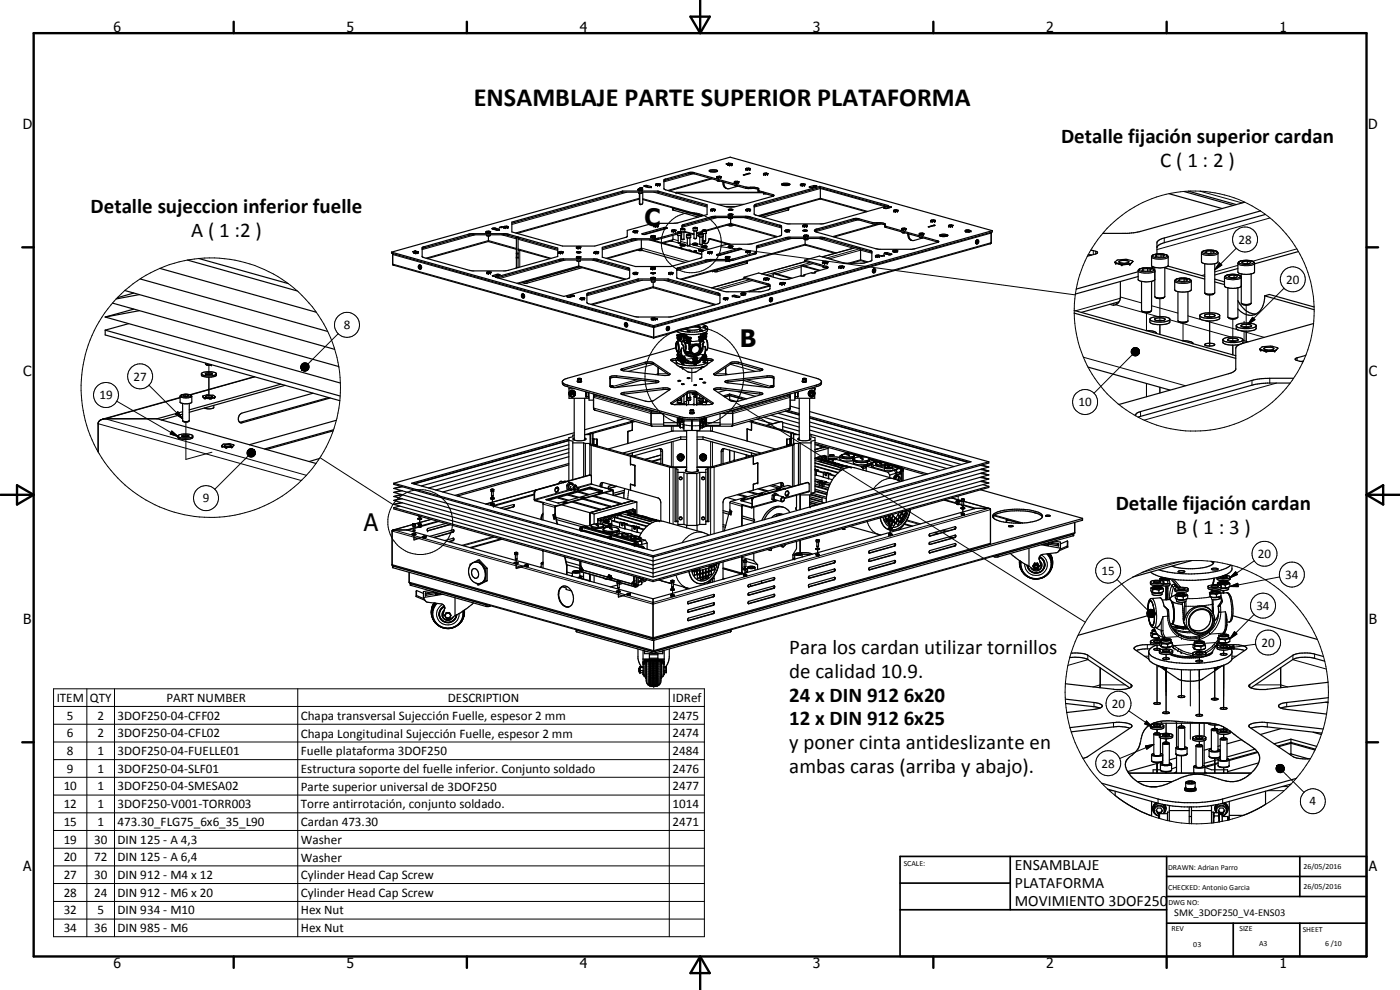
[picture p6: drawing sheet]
<svg xmlns="http://www.w3.org/2000/svg" width="420mm" height="297mm" viewBox="0 0 420 297" stroke-linecap="round" stroke-linejoin="round" font-family="sans-serif">
<defs><g id="words">
<text font-size="7.9" x="142.2" y="31.7">ENSAMBLAJE PARTE SUPERIOR PLATAFORMA</text>
<g font-size="7.2">
<text x="193.4" y="67.7">C</text>
<text x="222.1" y="104.2">B</text>
<text x="109.2" y="159.3">A</text>
</g>
<g font-size="6.3">
<text x="318.5" y="43">Detalle fijación superior cardan</text>
<text x="348.2" y="50.2">C ( 1 : 2 )</text>
<text x="27.2" y="64.1">Detalle sujeccion inferior fuelle</text>
<text x="57.4" y="71.2">A ( 1 :2 )</text>
<text x="334.8" y="153.1">Detalle fijación cardan</text>
<text x="352.9" y="160.3">B ( 1 : 3 )</text>
<text x="236.8" y="196.1">Para los cardan utilizar tornillos</text>
<text x="236.8" y="203.3">de calidad 10.9.</text>
<text x="236.8" y="210.5">24 x DIN 912 6x20</text>
<text x="236.8" y="217.7">12 x DIN 912 6x25</text>
<text x="236.8" y="224.9">y poner cinta antideslizante en</text>
<text x="236.8" y="232.1">ambas caras (arriba y abajo).</text>
</g>
<g font-size="4.7">
<text x="304.6" y="261.1">ENSAMBLAJE</text>
<text x="304.6" y="266.5">PLATAFORMA</text>
<text x="304.6" y="271.9">MOVIMIENTO 3DOF250</text>
</g>
<g font-size="4.2">
<text x="34" y="9.6">6</text>
<text x="104" y="9.6">5</text>
<text x="174" y="9.6">4</text>
<text x="244" y="9.6">3</text>
<text x="314" y="9.6">2</text>
<text x="384" y="9.6">1</text>
<text x="6.8" y="38.7">D</text>
<text x="410.6" y="38.7">D</text>
<text x="7" y="112.9">C</text>
<text x="410.8" y="112.9">C</text>
<text x="7" y="187.1">B</text>
<text x="410.8" y="187.1">B</text>
<text x="7" y="261.4">A</text>
<text x="410.8" y="261.4">A</text>
<text x="34" y="290.4">6</text>
<text x="104" y="290.4">5</text>
<text x="174" y="290.4">4</text>
<text x="244" y="290.4">3</text>
<text x="314" y="290.4">2</text>
<text x="384" y="290.4">1</text>
</g>
<g font-size="3.9">
<text x="371.7" y="73.2">28</text>
<text x="386" y="85.1">20</text>
<text x="103.2" y="98.8">8</text>
<text x="29.8" y="119.8">19</text>
<text x="40.1" y="114.2">27</text>
<text x="323.7" y="121.9">10</text>
<text x="60.9" y="150.7">9</text>
<text x="377.5" y="167.4">20</text>
<text x="330.6" y="172.5">15</text>
<text x="385.7" y="173.7">34</text>
<text x="377.1" y="183">34</text>
<text x="378.6" y="194.1">20</text>
<text x="17" y="210.6">ITEM</text>
<text x="20.1" y="215.9">5</text>
<text x="27" y="210.6">QTY</text>
<text x="29.2" y="215.9">2</text>
<text x="35.3" y="215.9">3DOF250-04-CFF02</text>
<text x="49.9" y="210.6">PART NUMBER</text>
<text x="134.4" y="210.6">DESCRIPTION</text>
<text x="201.8" y="210.7">IDRef</text>
<text x="201.8" y="215.9">2475</text>
<text x="333.7" y="212.4">20</text>
<text x="20.1" y="221.2">6</text>
<text x="29.2" y="221.2">2</text>
<text x="35.3" y="221.2">3DOF250-04-CFL02</text>
<text x="90.3" y="216">Chapa transversal Sujección Fuelle, espesor 2 mm</text>
<text x="90.3" y="221.3">Chapa Longitudinal Sujección Fuelle, espesor 2 mm</text>
<text x="201.8" y="221.2">2474</text>
<text x="20.1" y="226.6">8</text>
<text x="29.2" y="226.5">1</text>
<text x="35.3" y="226.6">3DOF250-04-FUELLE01</text>
<text x="90.3" y="226.6">Fuelle plataforma 3DOF250</text>
<text x="201.8" y="226.6">2484</text>
<text x="20.1" y="231.9">9</text>
<text x="29.2" y="231.8">1</text>
<text x="35.3" y="231.9">3DOF250-04-SLF01</text>
<text x="90.3" y="231.9">Estructura soporte del fuelle inferior. Conjunto soldado</text>
<text x="201.8" y="231.9">2476</text>
<text x="330.6" y="230.3">28</text>
<text x="19.1" y="237.2">10</text>
<text x="29.2" y="237.2">1</text>
<text x="35.3" y="237.2">3DOF250-04-SMESA02</text>
<text x="90.3" y="237.2">Parte superior universal de 3DOF250</text>
<text x="201.8" y="237.2">2477</text>
<text x="19.1" y="242.5">12</text>
<text x="29.2" y="242.5">1</text>
<text x="35.3" y="242.5">3DOF250-V001-TORR003</text>
<text x="90.3" y="242.6">Torre antirrotación, conjunto soldado.</text>
<text x="201.8" y="242.5">1014</text>
<text x="393" y="241.7">4</text>
<text x="19.1" y="247.8">15</text>
<text x="29.2" y="247.8">1</text>
<text x="35.3" y="247.8">473.30_FLG75_6x6_35_L90</text>
<text x="90.3" y="247.9">Cardan 473.30</text>
<text x="201.8" y="247.8">2471</text>
<text x="19.1" y="253.1">19</text>
<text x="28.3" y="253.1">30</text>
<text x="35.3" y="253.1">DIN 125 - A 4,3</text>
<text x="90.3" y="253.2">Washer</text>
<text x="19.1" y="258.4">20</text>
<text x="19.1" y="263.7">27</text>
<text x="28.3" y="258.4">72</text>
<text x="28.3" y="263.7">30</text>
<text x="35.3" y="258.4">DIN 125 - A 6,4</text>
<text x="35.3" y="263.7">DIN 912 - M4 x 12</text>
<text x="90.3" y="258.5">Washer</text>
<text x="90.3" y="263.8">Cylinder Head Cap Screw</text>
<text x="19.1" y="269">28</text>
<text x="28.3" y="269">24</text>
<text x="35.3" y="269">DIN 912 - M6 x 20</text>
<text x="90.3" y="269.1">Cylinder Head Cap Screw</text>
<text x="19.1" y="274.4">32</text>
<text x="29.2" y="274.4">5</text>
<text x="35.3" y="274.4">DIN 934 - M10</text>
<text x="90.3" y="274.4">Hex Nut</text>
<text x="19.1" y="279.7">34</text>
<text x="28.3" y="279.7">36</text>
<text x="35.3" y="279.7">DIN 985 - M6</text>
<text x="90.3" y="279.7">Hex Nut</text>
</g>
<text font-size="3.1" x="352.4" y="275">SMK_3DOF250_V4-ENS03</text>
<g font-size="2.4">
<text x="271.2" y="259.7">SCALE:</text>
<text x="350.6" y="261">DRAWN: Adrian Parro</text>
<text x="391.2" y="260.6">26/05/2016</text>
<text x="350.6" y="267">CHECKED: Antonio Garcia</text>
<text x="391.2" y="266.7">26/05/2016</text>
<text x="350.6" y="271.4">DWG NO:</text>
<text x="351.6" y="279.3">REV</text>
<text x="372" y="279.4">SIZE</text>
<text x="391" y="279.6">SHEET</text>
<text x="358.1" y="284.1">03</text>
<text x="377.9" y="283.8">A3</text>
<text x="397.7" y="283.8">6 /10</text>
</g>
</g></defs>
<g fill="none" stroke="#000" stroke-width=".3">
<path d="M188.2 57.7l-34.6 9.7M191.9 59.5l-37.1 10.4M192.9 59.6l18.2 5.1M193.4 55.8v.1M193.6 55.7v.3M194.3 55.7v.3M195.4 56v.2M196.2 57.7l16 4.4M199.8 53.7v.4M206.6 51.8v.4M208.1 52.1l-8.8 2.5M208.4 51.8v.4"/>
<path d="M213.3 53.5l-12.9 3.6M217 54.8l.2 .1M223.8 56.1v.4M225.2 56.2v.4M227.9 57.3v.3M231.9 58.4v.4M243 56v.3M244.1 55.7v.3M244.8 55.7v.3M245 55.8v.2M360.1 57.4l12.7 3.5M127.2 74v.4"/>
<path d="M140.7 70.2v.4M142.1 70.1v.3M142.6 70.4l-15.9 4.5M147.8 68.5v.2M148 68.5v.2M148.7 68.5v.3M149.8 68.7v.3M150.6 70.4l4.4 1.3M151.1 70.1v.3M152.4 70.2v.4M155 74.5l-8.4-2.3-18.8 5.3M155 77.3h.5"/>
<path d="M155 76.2h.5M155 75.9h.5M155 71.2h.5M155.5 74.7l10 2.8M155.5 71.8l11.9 3.3M156 75.2v4.9M167.8 77.9v.3M169.1 77.7v.3M169.6 78l-19.7 5.6M173.1 75.6v.2M173.3 75.6v.3M174 75.6v.3"/>
<path d="M174.2 75.6v.2M177.7 78l11.3 3.2M178.2 77.7v.3M179.5 77.9v.3M189.5 71.8v.3M190.8 71.6v.4M191.3 72l-10.5 2.9M191.7 75v.1M191.9 61l.1 .1M192.5 74.5l-10.6 3M192.5 74.4l14.3 4M192.6 74.9v.2"/>
<path d="M192.9 70.1v.2M196.3 71.6v.4M197.6 71.5v.3M199.2 68.3v.3M199.9 68.3v.3M200.1 68.3v.2M201.5 72.3v.1M201.6 72.3l3.2 .9M202 71.9l-3.4 .9M202 71.8l1.5 .4M202 62.5v.5M203.3 69.8l.4 .2 .8-.2"/>
<path d="M203.4 69.7h1.1l-.4 .2zM204.3 72.4l2 .6M204.3 68.7l.5 .3 .7-.3M204.4 68.7h.1M204.4 68.7h1M204.4 68.7l.4-.2 .6 .2M204.4 69.7h.1M205.3 67.4v.3M205.4 68.7h.1M205.6 73.5l4.7 1.3M206 70.6h.1M206.1 70.5h1.1l-.4 .2z"/>
<path d="M207 73.2l1 .2M207.3 70.6l-.3 .1-1-.1M208 68.5l.6 .2 .7-.2M208.1 68.4v.1M208.1 68.5h1.1M208.1 68.4l.5-.2 .6 .2M208.2 73.5l2.6 .8M208.3 70.1h-.2M209.2 68.4v.1M209.8 70.3l.3 .2 .9-.2M209.9 70.1l1 .1-.5 .2zM210.8 69.4l-1.8 .5"/>
<path d="M210.8 69.3l.5 .1 .7-.1M211 74.3l1.8 .5M211.1 75l.4 .1M211.8 78v.4M211.9 69.1l7.4-2.1 14.2 4M211.9 69.1l-.6-.1-.4 .2 1 .1M211.9 69.2v.1M211.9 69.1v.1M213.1 77.9v.3M213.4 65.1v.3M213.6 78.2l-10.5 3M214.7 64.9v.4"/>
<path d="M215.2 76.3v.2M215.3 65.3l-10.6 2.9M215.3 61.3h8M216.4 74l106.3 14.5M217.5 61.9h3.6M218.6 77.9v.3M218.7 62.8v.2M218.9 67.4v.3M218.9 62.8v.3M219.6 62.8v.3M219.7 67.4v.3M219.8 62.8v.2"/>
<path d="M220 77.7v.4M221.6 74.5v.4M222.3 74.5v.3M222.5 74.6v.2M223.3 65.3l11.3 3.1M223.8 64.9v.4M224.1 78.5v.5M225.1 65.1v.3M226.5 75.9v.3M226.9 61.3v.3M227.6 73.6v.4M234 67.6v.3"/>
<path d="M235.8 71.3v.4M236.5 62.5v.5M237.1 71.2v.3M237.6 71.5l-10.6 3M241.1 69.1v.2M241.3 69v.3M241.8 78.5l-13.2 3.7M242 69v.3M242.1 69.1v.2M243 78.9l-13.1 3.6M243.9 79.1l-2.5 .7M245.2 68.7v.3"/>
<path d="M245.6 71.5l10.5 3M246.2 71.2v.3M247.5 71.3v.4M247.9 79.9v.3M250.9 75.9l-9.3-2.6-37.4 10.4M256.1 65.7v.3M256.8 74.3l-10 2.8M257.5 66l-12.7 3.5M257.8 65.7v.3M258 74.6l-9.9 2.8M260.4 63.4l-14.2-3.9-18.7 5.2M260.5 78.6l-2.2-.7-3.8 1.1"/>
<path d="M261.1 75.1v.4M261.7 76l-3.4-.9-9.3 2.6M261.8 66.8v.3M263.2 66.8v.4M263.3 67.2l-13.5 3.8M265.4 62.3v.2M265.5 62l-19.3-5.4-19.9 5.5M265.9 67.9v.3M265.9 75.8v.4M266.1 75.8v.4M266.4 75.9v.3M266.5 62v.4"/>
<path d="M267.2 62v.3M267.4 62v.2M267.5 76.2v.2M272.5 70.4h.2M281.4 72.3v.3M297.5 69.9l-101.3 28.4-78.4-21.9M297.5 72.8l-101.3 28.4-78.4-22M328.1 75.2v1.2M328.8 75.4v.8M345.6 77.1l.3 .3a5.9 5.9 0 0 0 4.7-.2v-.1M345.9 76.6l1.1-.4h1.8a1.54 1.54 0 0 1 1.5 .6l-1.1 .5-1.8 .1a1.38 1.38 0 0 1-1.5-.6zM349.4 71.4v1.4"/>
<path d="M360.6 75.9a4.2 4.2 0 0 0 4 .6l.9-.6M360.9 75.5a5 5 0 0 1 4.3 0 .78 .78 0 0 1-1.1 .7 4.4 4.4 0 0 1-3.2-.5zM366 78.9l.7 .6-2.1 1.4zM371 74.5l-6.4 6.4M371.5 79a2 2 0 0 0 2 .7l2.1-.1 .9-.6M371.5 79.6l-6.9 2M372 78.5l2-.4a2.48 2.48 0 0 1 2.2 .7 4 4 0 0 1-4.4-.1zM381.1 65.4l-33.9 9.5M389.2 74.7l-13.3 3.7M147.9 82.7v.1M149 82.3v.4M149.3 82.3v.4"/>
<path d="M149.5 82.3v.4M155 80.2h.5M157.3 84.6v.4M158.2 84.5v.5M170.3 88.9v.2M171.4 88.6v.4M171.7 88.6v.3M171.9 88.6v.3M176.7 87.9v.3M177.2 91.3l18.8-5.3 18.9 5.4M187.8 83.7l-14.1-3.9-18.6 5.2M188.4 80.3v.4"/>
<path d="M192.8 84.1l-16.7 4.6M195.5 81.8v.2M195.7 81.8v.3M196.4 81.8v.3M196.5 81.8v.2M199.3 84.1l16.8 4.7M203.5 80.4v.3M213.8 81.3h.1M214.4 81.2v.3M215.3 81v.5M215.5 87.9v.4M220.3 88.6v.4"/>
<path d="M220.5 88.6v.4M220.8 88.6v.4M221.9 88.9v.3M223.6 83.6l-10 2.8M224.8 83.9l-10 2.8M225.7 84.2l-10 2.8M230.5 85.2v.3M230.8 85.6l-6.9 1.9M232.1 82.4l-1.3 .4M240.4 80.1l-7.4 2.1M334.3 91v.6M334.8 91.4l12.7 3.6"/>
<path d="M336.2 89.5l-13.4 3.8M336.2 89.1l6.4 1.8M341.6 81.3a2.26 2.26 0 0 0 1.9 .7l2.1-.2 1-.5M341.9 80.8l1.1-.4h1.8l.9 .2 .6 .3a1.52 1.52 0 0 1-1.5 .7h-1.4a1.38 1.38 0 0 1-1.5-.7zM344.1 93.8v5.4M345.6 91.7l7.9 2.2M348.1 89.6v6.7M348.1 97.4v2.9M351.1 96l18.4 5.1M352.5 84.3a4.2 4.2 0 0 0 4.1 .6l.9-.6M352.9 83.9l.7-.3 1.8-.2a1.69 1.69 0 0 1 1.8 .7 4.5 4.5 0 0 1-4.4 0zM355 96.9v5.4"/>
<path d="M356.5 94.8l4 1.1M361.4 96.1l10.1 2.9M361.6 82.4l-1 .3M363 88.5v6.6M363 96.3v7.5M367.5 83.2a4.7 4.7 0 0 0 5 0M367.9 82.8a4.5 4.5 0 0 1 4.3 .1 1.61 1.61 0 0 1-1.8 .7 2.34 2.34 0 0 1-2.6-.7zM370 95.8v6.6M372.4 99.2l7 2M373.4 96.4v.5M373.4 98.1v.1M373.4 99.4v3.5"/>
<path d="M374 91.6v6.6M374 99.4v3.3M375.9 95.2l.7 .7-2.1 1.4zM385.3 86.5l-10.8 10.8M44.7 115.6l10.1 10M54 118.9a3.3 3.3 0 0 0 3.6 0M54 119.4l-22.4 6.2 60.4 17M54.3 118.7l.9-.3a2.24 2.24 0 0 1 2.2 .3 3.1 3.1 0 0 1-3.1 .1zM62.7 109.6v2.8M62.7 113.2v6.1M76.5 113.1l-19.3 5.4M90.3 110l.3 1z"/>
<path d="M90.3 110.3l.3 .7zM90.3 109.7l.3 1.3zM90.3 110.5l.3 .5zM90.5 109.5l.1 1.5-.3-1.3zM90.5 110.8l.1 .2zM90.6 109.3l.2-.2-.2 1.9zM90.6 109.3v1.7zM90.6 111l.5 .3zM90.6 111l.7 .3zM90.6 111l1 .3zM90.6 111l1.3 .3zM90.6 111l1.5 .2-.2 .1z"/>
<path d="M90.6 111h1.8zM90.6 111l1.9-.2-.1 .2zM90.6 111l2.1-.4-.2 .2zM90.6 111l2.1-.7v.3zM90.6 111l2.2-.9-.1 .2zM90.6 111l2.1-1.2 .1 .3zM90.6 111l2.1-1.5v.3zM90.6 111l1.9-1.7 .2 .2zM90.8 109.1l.2-.1-.4 2zM91 109l.3-.1-.7 2.1zM91.3 108.9l.3-.1-1 2.2zM91.6 108.8l.3 .1-1.3 2.1z"/>
<path d="M91.9 108.9l.2 .1-1.5 2zM92.1 109l.2 .1-1.7 1.9zM92.3 109.1l.2 .2-1.9 1.7zM101.5 100.1l-9.1 9.1M170.3 115.5v.5M171.2 118.4l.4-.5 .4 .1 .2 .4M173.4 113.7h.1M173.4 113.7l1-.1-.3 .2M173.4 113.7l.4 .1M174.4 113.7h-1M175.9 119h.1M175.9 117.8h.1"/>
<path d="M175.9 117.8v1.2M178.1 119.2l17.3 4.9h3.6M178.3 118.8l17.2 4.8h1.8M185.1 112.8v.4M186.8 110.6v.5M187.3 117.7v.5M191.1 114l-7 1.9M193.7 108.7v.4M196.1 108.8v.5l-7.6 2.1M196.8 114.1v.5M199 116.4v.5M200.3 112.1h-2.8l-.8 .3"/>
<path d="M200.9 112.1v.3M202.5 108.9h.5M202.8 107.6v.5M203 102.7h.3a4.1 4.1 0 0 1 .2 2.8h-.1a3.3 3.3 0 0 1-.4-2.8zM203.3 102.4h.1a3.6 3.6 0 0 1 .4 2.9l-.3 .4M203.7 105.7l.8 .3M203.8 106.3l.8 .5M204.4 106.1h.1M204.4 105v1.2l.2 .6M204.5 106l.3 .7M204.6 106.8l.1 .2M204.6 106.8h.2"/>
<path d="M204.6 106.9l.1 .1M204.7 107h.3M204.8 106.7l-.1 .2M204.8 106.7v.1M204.8 106.8l.2 .2M205 103.6l.1 .8M205.1 104.4h-.6v1.6M205.1 104.4l.4 1.5 .8 .8M205.1 107h-.1M205.1 101.3h.1M205.1 101.9l-.2 .7M205.1 101v1.5"/>
<path d="M205.2 100.2l.1 .8M205.2 100.2h.1M205.2 104.4h-.1M205.3 100.8h.1M205.3 100.8l.3 .2M205.3 107h-.3M205.4 100.2l.9 1M205.4 108.7l1.7 .4 1.5-.1M205.5 105.5l1.8 .3M205.5 108.6l.8 .3 1.9 .1M205.5 107.8l.1 .1M205.6 101l-.3 1.5"/>
<path d="M205.6 100.2l.7 .9M205.6 101l.2 .1M205.6 107.6l.2 .1M205.6 107.9l1.2 .7 1.1 .2M205.6 105.8l.3 .1M205.7 105.8l.2 .2M205.8 100.2l.3 .4a.78 .78 0 0 0 1 .6M205.8 105.9h.1M205.8 107.7l-.2 .2M205.8 107.7l1.1 .7 1 .2M205.9 101l-.4 1.2M205.9 106.1l.7 .5"/>
<path d="M205.9 106l1.9 .3M205.9 105.9v.1M205.9 105.9l1.8 .3M205.9 106l.6 .5 1.1 .3M205.9 101h.1M205.9 101l-.2-.2-.1 .2M205.9 101l.3 .2M205.9 106.2l.4 .3M206 119.9h.1M206.3 117.6v.4M206.3 119.2v.1M206.3 106.7l-1.5 .1"/>
<path d="M206.3 119.3h.7M206.3 119.3h.2M206.3 106.5l.2 .1M206.3 106.5v.2M206.4 101.7l.1 .2M206.5 101.1h-.1M206.5 101.4v.1M206.7 101.4v.1M206.7 101.8l.3 .1M206.7 102.9l.1 1.8M206.7 101.8l.1 .1M206.8 101.9h.1"/>
<path d="M206.8 104.7h.1M206.8 104.7l.2 .8M206.9 101.7l.1 .2M207 101.9h.1M207 102.8v2.1l-.2-.2M207 101.9l.3 .1M207 103.3h.1M207 119.3h-.5M207 119.3h.1M207 119.2v.1M207.1 102.8l.1 1.5M207.2 102.5v.2"/>
<path d="M207.3 119.9l-.4 .2-.9-.2M207.6 108.8h.1M207.6 106.8h.1M207.6 110.5v4M207.6 117.8v.5M208.1 107.6l-2.3 .1M208.6 118.2h.1M208.6 118.5v.5M208.8 106.6l-1.2 .2M209 117.6v.4M209.2 106.4a2.55 2.55 0 0 1-2.6 .2M209.4 108.8l.7-.4-.7 .5"/>
<path d="M209.7 106.3l-.2 .1a2.67 2.67 0 0 1-3 .2M209.7 106.3l.2 .1M209.9 102.2h.1M209.9 102.2l-2.6 .2M209.9 102.2l.2 .9M209.9 106.4l-.9 .5-.9 .2-1.8-.4M210 103.8a1.65 1.65 0 0 0-2.3 0 1.65 1.65 0 0 0-.1 2.3M210 101.7h.1M210 119.5h.8M210 101.5v.2M210 119.5h.1M210 101.7l-.2 .1 .1 .4"/>
<path d="M210 119.5l.3 .1M210.1 101.6h.1M210.1 103.1h.1M210.1 103.1v.9M210.1 103.1l-3.1 .2M210.2 103l-.1 .1M210.3 100.2l-.2 .7-.4 .1M210.5 107.4l.1 .2M210.5 107.4l-1.4 1.1M210.5 107.4l-1.3 .1M210.6 107.6l-1.2 .9M210.7 119.5l-.2 .1"/>
<path d="M210.8 107.1l-.2 .5M210.8 107.1l-.3 .3M210.8 119.5h.1M210.8 103.9l.3 .1M210.8 103.3l.1 .6M210.9 103.9l-.3 1.1-.9 1.3M210.9 106.6h.3M210.9 106.8l-.1 .3M211 103.2l.1 .8M211.1 104l.5-.1v1.6M211.1 104l-.2 1.2-1 1.2M211.2 106.6h.1"/>
<path d="M211.3 106.3l-.2 .3M211.3 106.3l-1.4 .1M211.4 106.5h.1M211.4 106.3v.1M211.4 106.5l-.2 .1M211.4 106.2v.1M211.4 106.2l-.1 .1M211.4 106.4h.1M211.5 106.3h.1M211.5 106.3h-.2M211.6 105.5l-.2 .7M211.7 105.5h-.1"/>
<path d="M211.7 104.5l-.1 1.6M211.7 105.5h.1M211.7 101.8l.5 1.2 .1 1.4-.3 .7M212.3 108.9h.5M212.5 107.6v.5M214.3 112.1v.3M215 112.1h2.8l.8 .3M216.3 116.4v.5M218.5 114.1v.5M219.2 108.8v.5l7.5 2.1M221.6 108.7v.4M224.2 114l7 1.9"/>
<path d="M228 117.7v.5M228.5 110.6v.5M230.2 112.8v.4M237 118.8l-17.2 4.8h-1.8M237.1 119.2l-17.2 4.9h-3.6M239.4 117.8h.1M239.4 119h.1M239.4 117.8v1.2M240.9 113.7h.1M241.8 113.6h-.9l.3 .2M241.8 113.6h.1M241.8 113.6l-.3 .2"/>
<path d="M241.9 113.7h-1M242.8 118.4a.8 .8 0 0 1 .8-.8 .8 .8 0 0 1 .8 .8M245 115.5v.5M325.2 107.2l30.6 8.5M339.5 105.6l2.1-1-2.1 1.2zM339.5 105.3l2.1-.7-2.1 1zM339.5 105.8l2.1-1.2-2 1.5zM339.5 105.1l2.1-.5-2.1 .7zM339.6 106.1l2-1.5-1.8 1.7zM339.7 104.8l.2-.2h1.7zM339.7 104.8l1.9-.2-2.1 .5zM339.8 106.3l1.8-1.7-1.7 2z"/>
<path d="M339.8 106.4l-11.5 11.6M339.9 104.6l.2-.2 1.5 .2zM340.1 104.4l1.5 .2zM340.3 104.4l1.3 .2zM340.6 104.3l1 .3zM340.9 104.3l.7 .3zM341.2 104.4l.4 .2zM341.6 104.6l-1.4 2.1-.3-.1zM341.6 104.6l-1.2 2.2-.2-.1zM341.6 104.6l-.9 2.2h-.3zM341.6 104.6l-.7 2.2h-.2zM341.6 104.6l-.4 2.1-.3 .1z"/>
<path d="M341.6 104.6l-.2 2-.2 .1zM341.6 104.6l.1 1.8-.3 .2zM341.6 104.6l.2 1.6-.1 .2zM341.6 104.6l.2 1.6zM341.6 104.6l.3 1.3zM341.6 104.6l.4 1.1zM341.6 104.6l.4 .8zM341.6 104.6l.3 .5zM341.6 104.6l.2 .3zM344.1 115.1v3.9M348.1 116.2v1.7M370 103.5v3"/>
<path d="M373 102.1l1.6 .5M375.7 114.1v1.5M381.1 113.5v1.4M383.1 114.9l-39.7 11.2M389.3 107.4v.8M29.5 127.1l61 17.1M35.1 120.4l18.4 10.6M51.6 129.3l1.9 1.7-2.4-.8zM52.7 124.2l.7-.7 1.4 2.1zM53.4 123.5l1.4 2.1-2.1-1.4zM55.8 131.9v5.9l7.8-2.1M55.8 126.6v4.5"/>
<path d="M72 126.7l.6 .2M74.1 135.9l2.2-.9-2.1 1.2zM74.2 135.6l2.1-.6-2.2 .9zM74.2 136.2l2.1-1.2-2.1 1.4zM74.2 135.4l2.1-.4-2.1 .6zM74.2 136.4l2.1-1.4-1.9 1.7zM74.4 135.2l1.9-.2-2.1 .4zM74.4 136.7l1.9-1.7-1.7 1.9zM74.5 136.8l-10 10M74.5 135l.2-.2 1.6 .2zM74.5 135h1.8l-1.9 .2zM74.7 134.8l1.6 .2z"/>
<path d="M75 134.7l1.3 .3zM75.3 134.7l1 .3zM75.6 134.7l.7 .3zM75.8 134.7l.5 .3zM76.3 135l-1.5 2-.2-.1zM76.3 135l-1.2 2.1-.3-.1zM76.3 135l-1 2.2-.2-.1zM76.3 135l-.7 2.1-.3 .1zM76.3 135l-.4 2-.3 .1zM76.3 135l-.2 1.9-.2 .1zM76.3 135v1.7l-.2 .2zM76.3 135l.2 1.5-.2 .2z"/>
<path d="M76.3 135l.2 1.5zM76.3 135l.3 1.3zM76.3 135l.3 1zM76.3 135l.3 .7zM76.3 135l.2 .5zM76.3 135l.1 .2zM96 137.3l21.9 14.1M177 130.1h.7M177 133.3h.7M177.4 129.8l.6 .2v1.6M178 133.4l-.6 .2v9.3M178.1 122.4l17.3 4.9h3.8"/>
<path d="M179.1 133.6h.1M179.1 131.7v1.7M179.1 133.6v.2M198.3 135.4l.5 .2M198.3 136.5l-4.6 1.3M201.4 120.8v.4M201.5 132.6v7.4l-.6 .2v16.8M201.5 127.9v1.5M202 127.9v1.4M202 132.5v24.8M203.3 120.6l.4 .2 .8-.2M203.5 137.5a.8 .8 0 0 1 .8-.8 .8 .8 0 0 1 .8 .8"/>
<path d="M203.5 120h.1M203.5 126.3a.61 .61 0 0 1 .6-.6 .61 .61 0 0 1 .7 .6M203.5 120.1h.5M203.6 120.1h.2M203.9 120.9v.5M204 125v.5M204.2 128.3h.1M204.2 126.7h.1M204.2 126.7v1.6M204.2 120.1h-.2M204.3 120h.1M204.3 120l-.1 .1"/>
<path d="M204.5 121.1h.1M204.5 126.7a.55 .55 0 0 0-.1-.8 .55 .55 0 0 0-.7 .1v.5l.4 .3M204.5 121v.1M204.5 121.1h.8M204.5 121.1l.3 .1M205.3 121v.1M205.3 121.1l-.2 .1M205.3 121.1h.1M206.7 120.1v1.3M207.1 123.2h.1M207.2 123.2h.1M207.3 123.2l.2-.2 .6 .1-.7 .1"/>
<path d="M208.2 123.2h-1M208.3 121.3h.1M208.3 121.3l.1 .1M209 121.3h.1M209 121.3l-.1 .1M209.8 120.2h.1M210.2 137.5a.8 .8 0 0 1 .8-.8 .8 .8 0 0 1 .8 .8M210.4 120.4v1M210.5 126.3a.64 .64 0 0 1 .6-.6 .64 .64 0 0 1 .7 .6M210.6 126.5a.53 .53 0 0 1 .3-.7 .53 .53 0 0 1 .7 .4 .53 .53 0 0 1-.4 .6M210.8 121.2l.3 .2 .9-.2M211 120.6h.1"/>
<path d="M211 120.6h.8M211 120.2l-.5 .2-.7-.2M211.3 125v.5M211.8 120.6h.1M211.8 120.6h-.8M213.3 127.9v1.4M213.3 132.5v27.9M213.8 132.6v7.4l.5 .2v19.9M213.8 127.9v1.5M213.9 120.8v.4M217 135.4l-.6 .2M220.9 120.9l104.8 65.8"/>
<path d="M234.3 126.5h.1M234.9 129h.1M236.2 133.6h.1M236.2 131.7v1.7M236.2 133.6v.2M237.1 122.4l-17.2 4.9h-3.8M237.3 133.4l.5 .2v12.4M237.5 130.1l1.7 .3M237.5 133.3h.8M237.8 129.8l-.5 .2v1.6M245.5 137.2h.1M245.5 137.2l-.1 .2"/>
<path d="M247.2 136.7l.7 .2M247.3 136.7h.1M247.6 137.5h.3M254.1 136.1h-.2M254.2 135.7l.2 .1M254.4 136.2v.2M254.4 135.8h.1M254.4 135.8l4.9 1.3M254.4 135.8h-.4M254.9 136.7h.1M255.9 137.5v.7M256.2 137.6v.4"/>
<path d="M258.5 137.2v.2M259 137.7v.1M260.3 138.6v.6M260.8 137.5l9.6 2.7M261.2 139.1l-2.8 .9M261.4 139.3l-2.9 .8M261.4 139.4l-2.8 .9M261.6 139.4l-1.6 .5M262.1 139.6v.6M264.2 138.8v.2M264.6 139.2h.1M266.6 139.6v.1"/>
<path d="M267 140h.1M342.3 123.5v1.4M123.8 157.3l.1 .1M123.9 157.2h.1M123.9 157.4h.1M123.9 157.2h.7M123.9 157.3h.7M124.2 159.2v1.2M124.6 157.2l-.7 .2M126 155v.7M126 155.9v1.5M128.3 159.3h.2"/>
<path d="M129.4 155.8l-4.8 1.4M135.8 159.6l.2 .1M147.4 146.9h.8M147.4 146.9h.8zM147.8 148.9v.7M147.8 149.7v1.6M154 152.1h.1M160.3 147.9l.1 .1M160.7 147.1l-14.9 4.2M160.9 147l.1 .1M163 151.3l3.5 .9M163.2 150.8l3.6 1"/>
<path d="M164 149.9h.1M166.7 154.1l-.2 .1M166.7 154.3l-.2 .1M169.1 144.6h.1M169.2 144.5l.2 .2M169.2 144.5h.1M169.2 144.5h.7M170.8 146.9l-10.5 2.9M171.3 147.1l-10.7 3v.1M171.9 146.9l-.5 .2M174 158.7h.1M174.1 159v.1"/>
<path d="M174.4 158.1h.3M174.5 158.2l16 4.5M174.5 158.2h-.2l-.2 .5M174.6 158.9v.2M174.7 158.1l-.2 .1M174.7 158.1l16 4.5M175 158l-.3 .1M175.1 159.3h.1M175.1 159.3l7.1 2M175.1 159.3l-.1 .1M175.1 159.2v.1M175.1 159.2h.1"/>
<path d="M175.2 159.2l7.1 2M175.4 159.1l-.2 .1M176.9 146.2v.2M176.9 142.5l.1 .1M177.2 146.2v.2M177.4 146.5v.3M177.5 145.1l-4.1 1.1M177.6 145.3l-3.9 1.1M179.1 157.3v.2M179.4 156.1l.7 .2M179.5 156h.1M179.6 157.7h.1"/>
<path d="M179.7 155.7l-.2 .3M179.7 155.6l.7 .2M180.3 146l3.5 1M180.6 145.6l-.5 .1M180.7 147.2v.1M180.8 157.3l1.6 .5M181 156.1l.3 .1M181 156.8l1.7 .5M181.4 158.4v.1M181.6 156v.3M181.7 157.9l.7 .1M182 156.8l1.4 .5"/>
<path d="M182.7 146.6h.1M182.8 156.4l-.3 .4 1.1 .3M182.9 155.7l-.4 .4M183.2 158.3v.2M183.6 147.2l.4 .2M183.7 158.8h.1M184.3 154.7l-1.1 .8M185.1 159.7v.6M185.4 154.6l-1.3 .6-.8 .7-.4-.1-.9 1M186.4 154.4l-.7 .1M186.8 157.3l-.3 .1M187.4 159.9l-.8 .2"/>
<path d="M188 153.3v.2M188.8 146.9l-.4 3M189.8 152.8l.6 .2M189.8 152.8h.1M190.2 153.5l.2 .1M190.5 158.3l-.3 .1M211 159.8a6.1 6.1 0 0 0-6.3 3.1M219.1 150.9l3.6 .9M219.4 150.5l3.5 .9M222.5 150.2h.1M225.6 152.1l-.1 .3M225.7 150.1l.1 .1"/>
<path d="M226.2 149.2l.1 .1M232.2 150.3l-6.5 1.7M234.6 145.6l.6 .1M235.4 146.6v.1M235.7 146.6h.1M236.4 145.7l1.3 .3M242.2 144.8h.1M242.9 147.3l-7.5 2.1M246.2 144.5v.4M247.9 142.2l-.3 .1M259.7 140l-.8 .3M259.9 140l-.1 .1"/>
<path d="M260 140.4l-1 .2M260.3 156.5a5.5 5.5 0 0 0 3.4 3.9M264.1 155.4a3.7 3.7 0 0 0 4.9 3.4M264.2 155.4a3.9 3.9 0 0 0 3.5 3.6M265.4 140.5v.6M266.7 156h.1M266.8 155.9v.1M266.8 156h.8M266.8 155.9l.7 .1M266.8 156h.7M266.8 155.9h.1M267.2 157.9v.7"/>
<path d="M267.2 158.8v1.5M267.6 156h.1M268 140.5v.6M268.4 143.7a6.1 6.1 0 0 0-6.3 3.1M269 142.4l.2 .1M269.7 143.3h.1M270.1 140.5h.1M270.1 140.5l-.2 .1M270.4 140.2h.1M270.4 140.2l.6 .8v3.3M270.4 140.2l-.4 .1M270.5 141.2l-.2 .1"/>
<path d="M271 140.9h.1M271 141.1h.1M271 141.1l-.4 .2M272 156.3l3.8 1M272.1 156l4.2 1.2M282.5 159.2l1.2 .3M283 159l1.2 .4M285.5 149.4l3 .8M286.5 158.7h.1M287.6 148.8v1.7M288.5 149.9h.9M288.6 149.8l.7 .1z"/>
<path d="M289 151.8v.7M289 152.7v1.5M289.2 150.4l7.5 2.1-100.7 28.3-77.8-21.8 5.6-1.6M297.3 152.9l-101.3 28.4-78.3-22M298.5 154.6l8.5 2.3M303.3 156.1v.1M310.4 153.8l.6 .2M322.5 159.8l-126.3 35.4-73.4-20.5M324.8 155.6v.5M117.9 169.8v.5M123.3 175.2v.4M124.2 160.5v1.6l2-.6"/>
<path d="M127.4 160.9l-3.2 .9M127.7 177.9v.3M127.8 178.3v.3M130.6 177.8v.4M130.7 177.7v.4M131.1 177.8v.3M135.8 162.2h.2M142.4 168.7a2.76 2.76 0 0 1 3 2.5 2.78 2.78 0 0 1-1.2 3.8M147.9 161l-9.3 2.6M148.4 161.2l-9.3 2.5M154.5 165.9h.1M154.5 165.9h.9"/>
<path d="M154.6 165.9h.2M154.9 169.1v1.3l3.2-.9M154.9 168.9v.1M154.9 169.1v1.5l2-.5M154.9 167.8v1.2M155.2 165.8l-.7 .1M155.2 165.8h.1M155.2 165.9h-.1M155.3 165.8v.1M155.3 165.9h-.1M155.4 165.9h.1M162.4 169.1h.1"/>
<path d="M162.5 169.1l.5 .2M163 168.7l-.4 .1 .4 .4M170.1 169.5h-.1M170.2 169.7l-.2 .1M171.8 171.7l.9 .3 1.3-.3M172 171.4l.4-.1a1.36 1.36 0 0 1 1.5 .3 1.42 1.42 0 0 1-1.9-.2zM174 170.7h.1M174 171.7h.1M174.1 168.3v2.4M174.3 171.3l.2 .2M174.3 169.8h.1M174.3 168.4v1.5"/>
<path d="M174.3 169.8l.8 1.3M174.5 171.5l10.7 3M174.5 171.5l.1 .1M174.6 170.9v.2M174.6 171.6h.1M175 171.1h.1M175.1 171.1h-.1M175.1 171.1l7.1 2M175.1 171.1h.1M175.1 171.1v.1M182.2 173.1h.1M182.2 161.3l.1 .2"/>
<path d="M182.3 173.1h.1M182.3 161.3h-.1M182.3 161.2v.1M182.3 161.2h.1M182.4 161.2l-.1 .1M182.4 161.2l.1 .3M182.5 161.1l-.2 .1M182.6 173.1h-.2M182.6 161.2h-.2M182.7 172.6h.1M182.7 172.6l-.5 .5M182.8 172.5v.1"/>
<path d="M182.8 172.6l-.4 .5M182.8 172.5l.4 .1M182.8 172.5l-.1 .1M182.8 172.6h.1M183.2 172.6v.1M183.2 172.7h.1M183.2 172.6l.1 .2M183.3 172.8h.1M183.3 172.8l.4 .7M183.3 161.4v.1M183.3 173.4v.1M183.7 173.5h.1"/>
<path d="M183.7 161.7h.1M183.7 173.5l5.7 1.6M183.7 161.7l5.7 1.6M183.8 173.6h.1M183.8 161.7l-.1 .1M183.8 161.6h.1M183.8 161.6v.1M183.8 161.6l5.7 1.6M184.1 161.5l-.3 .1M185.2 174.5h.1M185.2 174.5l.6 .1M185.6 177.7v1.5l1.9-.6"/>
<path d="M185.6 176.4v1.1M186 174.5h-.1M186 174.4h-.8l.8 .1M186 174.4v.1M186 174.5h.1M186 174.8l4.5 1.2M187.5 160h.1M188.1 160.1v.2M188.5 160.5h.1M188.8 178.1l-3.2 .9M189.4 175.1h.1M189.4 163.3l.1 .1"/>
<path d="M189.4 163.2v.1M189.4 175.1v.1M189.4 175.1l.1 .1M189.4 163.3h.1M189.5 163.2h.1M189.5 163.2l-.1 .1M189.5 175.2h.1M189.6 163.2l.1 .3M189.7 163.1l-.3 .1M189.8 175.1l-.2 .1M189.8 163.2h-.2M190.1 174.3l-.7 .8"/>
<path d="M190.1 172.8v1.5M190.1 174.3l.1 .1M190.2 174.4h.1M190.3 174.4l-.7 .8M190.3 172.9v1.5M190.5 162.7l.5 .8M190.5 174.2l-.4 .1M190.5 174.3l-.2 .1M190.5 176l.1 .1M190.5 161v.1M190.6 163.4v.2M190.6 175.4v.2"/>
<path d="M190.6 176.1h.1M190.7 162.6l-.2 .1M190.7 162.6l.3 .3 .2 .6M190.8 161.3h.1M191 162.4l-.3 .2M191 175.5l-.5 .5M191 163.5v.4M191 173.1v2.4M191 175.5h.2M191 163.5h.2M191.2 163.5v.5M191.2 173.1v2.4"/>
<path d="M191.2 175.5l-.4 .6M191.5 175.4l-.3 .1M191.5 163.4l-.3 .1M191.8 161.8v.6M192.4 163.9l.2 .1M201.8 176.9h.1M201.8 176.2v.7M201.8 177.1v1.5M202.2 174.2l-.7 .1h.8M202.2 174.2h.1M202.2 174.2l-.3 .2-.5-.1M202.8 172.6a5.5 5.5 0 0 0 3.5 3.8"/>
<path d="M206.7 171.4a3.6 3.6 0 0 0 4.9 3.5M206.8 171.4a3.8 3.8 0 0 0 3.5 3.7M214 179l.2 .1M214.3 172.8v.7M217 170.3l5.7 1.6M222.8 172h.1M223.2 168.2h.1M223.2 168.2h.9l-.9-.1 .3-.1 .5 .2M223.6 170.1v.7M223.6 171v1.5M224.4 170.3l.8 .3 1.4-.3M224.6 170.1l.6-.2 1.2 .2a.53 .53 0 0 1-.9 .4l-.8-.2z"/>
<path d="M224.6 176.1h.1M224.6 178.6h.1M232.1 173.9l.2 .1M232.1 179h.2M232.1 176.4l.2 .1M237.9 166.4l.6 .2M237.9 166.7l.6 .1M238.5 166.4l.6 .3h1l.6-.3M238.7 166.2l1.1-.3 .8 .3-1.4 .3zM242.7 173.5h.2M242.7 176l.2 .1M242.7 171h.2"/>
<path d="M244.9 162.1h.9M245 162.1h.1M245 162.1h.8M245.4 164v.7M245.4 164.9v1.5M245.8 162.1h.1M250.3 171.4h.1M250.3 173.9h.1M250.3 168.9h.1M260.8 165.9h.2M260.8 170.9l.2 .1M260.8 168.4h.2"/>
<path d="M268.4 163.8h.1M268.4 168.8l.1 .1M268.4 166.3l.1 .1M279 163.4h.1M279 165.9h.1M279 160.8l.1 .1M286.5 161.2l.1 .1M286.5 163.7l.1 .1M297.3 163l-101.3 28.3-78.3-21.9M299.5 166.6v.5M310 169.7l.5-.8h.9l.5 .8M311.9 167.3a2.44 2.44 0 0 1 .4 4.2 2.44 2.44 0 0 1-3.8-1.8"/>
<path d="M311.9 167.8v.1M311.9 167.1a2.51 2.51 0 0 1 1.6 2.3M312.4 169.5v.2M312.5 166.5a3.3 3.3 0 0 1 0 5.9 3.3 3.3 0 0 1-5-3.2M314.2 163v.2M314.7 162.9v.4M314.8 162.9v.4M317.6 163.1v.7M322 160.3v.5M335.2 173.9l9.3 9.3M345.6 179.6a4.2 4.2 0 0 1 1.4 3.5 8.7 8.7 0 0 1-.3 4.9l-.4 .3M350 173.5v.3"/>
<path d="M350 175.9v4.1M350.5 178.2l-.5 1.8M350.5 175.8v4.1M350.7 173.7l.1 .1M350.8 173.6v.2M350.8 173.8l.3 1.2M351.1 175h.1M351.1 175l.6 .7M351.1 175l-.1 .7M351.2 173.7l2.4 2.5M351.7 173.7l2 2.5M351.7 175.7l.1-.1a.54 .54 0 0 1 .6-.3 .54 .54 0 0 1 .4 .5l.5 .5"/>
<path d="M351.7 175.7l-.6 1.9-.2 2.3M351.7 175.7l.5 .4M352.2 173.8l1.9 2.2M352.2 176.1l-.6 3M352.7 175.6l-.5 .5M354.1 177.8v.2M354.1 176l.1 .1M354.1 176l-.1 .1M354.2 176.9l.1 .1M354.3 176.1l1.5 .2M354.4 168.4l-11.6 3.3M354.7 177.8l.2 .3"/>
<path d="M354.8 176.9l.1 .1M354.8 178l1.4 .4M355.2 177.7l.2 .5M356 179.8l-.1 .7M363.3 179.1l-4.1 .5h-2.9M363.5 177.6l-.4 .1a1.24 1.24 0 0 0 .4 1.5l.3 1.1v3.4M363.5 177.6h.2M363.5 177v.6M363.7 177.6h.1M363.8 177.5h.1M363.8 177.5l-.1 .1M363.9 175.3l-1.2 .5"/>
<path d="M363.9 175.3l.1 .1M364.3 173.5l-.4 1.8M366.8 173.4h.1M366.8 174.2v.2M366.8 177.2v.8M367.2 172.7v.7M367.2 174.2v.9M367.2 177.2v.9M368.2 177.8l.1 .1a7.2 7.2 0 0 1 1.3 4.5l-.1 3.1-.3 .9-.4 .2M369.1 176l2.4-1 .1 1zM370.8 171.5l.6 .9-2.3 1zM376.4 168.3l-7.3 5.1"/>
<path d="M384 173.1l-14.9 2.9M132.9 181.4a3.3 3.3 0 0 0 0 5.8 3.3 3.3 0 0 0 4.9-3.1M132.9 184.4v.1M133.4 182l-1.1 .9-.4 1.4M133.4 182.1a2.43 2.43 0 0 0-.4 4.2 2.43 2.43 0 0 0 3.9-1.7M133.4 182.6v.1M133.5 184.5l.4-.7h1l.4 .7M145.8 181.5v.4M173.1 189.1v.5M193 199.4h.3M193.4 195.5h1M193.4 198.5h5.5"/>
<path d="M193.8 198.5v5M194 198.5v5M194.9 196.3h2.5M194.9 196.5h2.5M194.9 196.1h2.5M195.6 195.4v.5M195.7 191.6v.5M196.2 191.6v.5M196.7 195.4v.5M197.9 195.5h1M198.4 198.5v5M198.5 198.5v5"/>
<path d="M199 199.4h.3M206.5 183.6l.1 .1M206.5 186.2h.1M206.5 181.1h.1M214 181.5l.2 .1M214 184.1h.2M219.2 189.1v.5M224.6 181.1h.1M326.5 196.6v1.3M326.5 197.9l-6 1.7M343.5 196.9h1.3M344.2 184l2.1 1-2.1-.7z"/>
<path d="M344.2 183.8l2.1 1.2-2.1-1zM344.2 184.3l2.1 .7-2.1-.4zM344.2 184.6l2.1 .4-1.9-.2zM344.3 183.5l2 1.5-2.1-1.2zM344.3 193.4v1.3M344.4 184.8l1.9 .2h-1.7zM344.5 183.3l.1-.2 1.7 1.9zM344.5 183.3l1.8 1.7-2-1.5zM344.6 185h1.7l-1.5 .2zM344.6 183.1l.3-.2 1.4 2.1zM344.8 185.2l1.5-.2zM344.9 182.9l.2-.1 1.2 2.2z"/>
<path d="M345 185.3l1.3-.3zM345 180.1a1.01 1.01 0 0 1 1 1.2l.5 2.6v2.2l-.5 1.6a.74 .74 0 0 1-1-.8l-.5-3v-1.9zM345.1 182.8h.3l.9 2.2zM345.3 185.3l1-.3zM345.4 182.8h.2l.7 2.2zM345.6 185.3l.7-.3zM345.6 182.8l.3 .1 .4 2.1zM345.9 185.2l.4-.2zM345.9 182.9l.2 .1 .2 2zM346.1 183l.3 .2-.1 1.8zM346.3 185l-.2 .1zM346.4 183.2l-.1 1.8z"/>
<path d="M346.5 183.4l.1 .3-.3 1.3zM346.6 184.5l-.3 .5zM346.6 183.7l-.3 1.3zM346.7 184.2l-.4 .8zM346.7 183.9l-.4 1.1zM346.9 188.3l.8 .5 1.3 .4M347.1 190l.9 .8 1.2 .5M347.2 191.5v1.3M347.2 193.5v1.6M347.2 199.6v11.7M348.5 189.3h.1M348.5 186.5v3.2l.7 1.6"/>
<path d="M349.2 191.3l.1 .1M349.2 191.6l.3 .1M349.3 191.4l.2 .3M349.5 191.7l.5 .3 .2-.2M349.6 191.1l-.4 .2M349.6 191.1l.1 .2M349.7 191.3l.5 .5M349.7 191.3l-.4 .1M350 194.3v1.3M350 196.3v1.6M350.3 182.7a12.4 12.4 0 0 0 1.1 5.9l.7 1.1 1.5 1.3M350.8 184.7l-1.8 .3v4.6l.6 1.5"/>
<path d="M351 191.6l-.8 .2M351.3 196.2a13.2 13.2 0 0 0 4.8 1l3.7-.1M351.5 187.8l.2 .1M351.6 196.1l1.2 .4a17.7 17.7 0 0 0 5.8 .5M351.6 193.9l.3 .3M351.6 187.9h.1M351.7 187.9l2.9 .7 1.9 .1M351.8 193.3l.5 .4M351.9 188.5l.6 .3M351.9 194.2a12.1 12.1 0 0 0 5.3 2.4M352 188.7l.5 .3M352.3 193.7l-.4 .5"/>
<path d="M352.3 193.7a11 11 0 0 0 5.6 2.4M352.5 188.7h.1M352.5 189.3a7.1 7.1 0 0 0 8.9 .9M352.5 188.8h.1M352.5 188.8l2.4 .6 2.4 .1M352.5 189a10.9 10.9 0 0 0 5.2 .8M352.5 188.8v.2M352.5 189a7.4 7.4 0 0 0 4.7 2.1M352.6 189.5a7.3 7.3 0 0 0 10.2 .3M353.6 191l-3.9 .3M353.7 190.4l-.1 .6M354.6 195.7h.1"/>
<path d="M354.6 191.5h.1M354.6 190.8h.1M354.7 180.7l.4 5M355.1 185.7l.6 1.9M355.5 180.6v5.5l-.4-.4M355.9 180.5v4.1M357.2 196.6h.1M357.2 191.1h.1M357.2 196.6h.8M357.8 183.9a3.7 3.7 0 0 1 5.7 .2 3.7 3.7 0 0 1-1.4 5.5 3.6 3.6 0 0 1-4.8-.9 3.6 3.6 0 0 1 .5-4.8zM358.3 193.3l-6 .4M359.9 191.9h.1"/>
<path d="M359.9 191.4h.1M359.9 191h.1M359.9 190.6h.1M359.9 195v1.3M359.9 197.1v1.5M360.3 190.5l-1 .4-2.1 .2M362.8 189.8l.4 .4M363.2 190.2a8.3 8.3 0 0 1-9.6 .8M363.4 183.2a4.4 4.4 0 0 0-6 .1 4.4 4.4 0 0 0-.3 6M363.9 195.5l-.6 .5-1.4 .5M363.9 195.4a2.78 2.78 0 0 1-2.1 1.4M364 181.2l-3.2 .6a13.7 13.7 0 0 1-5.3 .1v-.1"/>
<path d="M364.9 192.8l.3 .5M364.9 192.8l-1.5 1.5-2.2 1.3M364.9 192.8l-3.5 .2M365.2 193.3l-1.7 1.5-1.6 1.1M365.5 192l-.6 .8M365.5 192v.5M365.7 192.6l-.5 .7M365.7 181.9a8.5 8.5 0 0 1-2.9 7.9M365.7 183.5l.7 .2M365.7 191.3l-.2 .1v.6M365.8 190.5h.8M366.2 181.5l.2 2.2"/>
<path d="M366.4 183.7l1.3-.1v5l-.5 1.1M366.4 183.7a8.6 8.6 0 0 1-3.2 6.5M366.8 193v.4M367 190l.3 .1M367 190l-.4 .5M367 190l-3.8 .2M367.2 189.7l.3 .2M367.2 189.7l-.2 .3M367.2 190.3l-.4 .5-.2-.3M367.2 193v1.3M367.2 195.1v1.5M367.2 199.6v13.3"/>
<path d="M367.3 190.1h.1M367.9 194.5l2.4-.8 .1 1zM368.1 187.7h.1M368.1 187.7l-.4 .1M368.1 187.7l-.4 1.7M368.1 185v2.7M368.2 187.3l-.1 .4M369.7 196.9h1.3M370.2 193.4v1.3M370.5 189.5l.7 .7-2.1 1.5zM376.4 184.4l-7.3 7.3M376.8 193.3l-8.9 1.2"/>
<path d="M387.9 197.9l10.1 2.8M388 196.6v1.3M394.5 196.3v1.2M16.1 206.7h195.3v74.4h-195.3zM16.1 212h195.3M16.1 217.3h195.3M26.1 206.7v74.4M34.4 206.7v74.4M89.4 206.7v74.4M193 201.3h.3M194 203.5h.1M198.4 203.5h.1"/>
<path d="M199 201.3h.3M200.9 206.7v74.4M328.3 210.8v1.2M334.2 216.8v1.3M337.7 205.5h-7.5l-2.2 .6M338.7 213.3l7.2 4.9M339.4 205.4v.8M344.1 216.3l1.8 1.9-2.4-1zM347.2 217v1.1M347.2 218.9v1.2M348.2 216.5l.6 .5M350 200.3v13.8"/>
<path d="M350 217v3.9M352.7 216.4l.6 .6M354.6 200.9v8.4M354.6 217v1M357.2 201v10.8M357.2 217v4.8M357.5 216.7l.3 .3M359.9 200.9v14M359.9 217v4.6M362.2 216.9l.1 .1M364.6 200.3v9.8M364.6 217.6v1.2"/>
<path d="M367.2 218.1v1.5M375.1 205.4v.8M376.8 205.5h7.5l2.2 .6M380.3 216.8v1.3M386.2 210.8v1.2M16.1 222.6h195.3M16.1 227.9h195.3M16.1 233.2h195.3M16.1 238.5h195.3M332.9 237.2h1.2M338.7 232h36.7M341.3 234.5h10.6"/>
<path d="M343.8 223.8l2.5-.4-2.1 1.4zM345.6 228.2l.3 .3 .9 .1h1.5l.6-.4M346.2 226.5h.1M346.3 226.4l-.1 .1M346.3 226.5l.9 .2M346.3 223.4l-10.3 4.2M347.2 228.8v3.1M347.5 239.7v1.3M348.3 231l.2 .3 1 .1h1.4l.7-.4M348.3 226.4v.1M348.3 226.5l-.9 .2M348.3 226.5l-.6 .2-1.4-.2"/>
<path d="M349.6 229.5h.2M350 221.7v1.2M350 231.6v.3M350.3 229.5h-.3M351 229.3l-1.6 .2-.5-.3 .6 .3M351 229.3l-.6 .2M351 229.3h.1M352.9 226.1l.1 .2a4.3 4.3 0 0 0 3 .1l.3-.3M353.6 224.3l-.1 .1a1.58 1.58 0 0 0 1.7 .3l.2-.1M353.6 224.4l.6 .3 1.4-.2M354.6 226.7v5.2M355.5 224.3l.1 .2"/>
<path d="M355.5 224.4v.1M355.8 234.9l.9 .3h1.3l.7-.3M356 234.6l1.7-.2 .8 .3a2.31 2.31 0 0 1-2.5 .1zM358.3 231.7l.1 .2M359.1 230.1l-.2-.1 .7 .3M359.1 230.2h1.7M359.9 221.6h.1M359.9 222.4v1.2M360.9 230.1l-.6 .2M360.9 230.1h.1M360.9 230.1h-.1M361.6 231.7l-.1 .2"/>
<path d="M362.9 226.9a3.2 3.2 0 0 0 3.3 0M363.5 225.1l.7 .3 1.3-.1M363.8 225.3l.5 .2M364.6 227.5v4.4M365.5 225.3l-.7 .2M365.5 225.1v.2M365.5 225.2h.1M365.6 229.7l1.2 .5 1.4-.1 .7-.4M366.2 227.9v.1M366.2 228l.1 .1M366.3 228.1h.2M366.4 228.1l.6 .2"/>
<path d="M366.5 228.1l1.1 .1M366.9 239.7v1.3M367.2 220.3v1.3M367.2 230.3v1.6M368 228.1l-.6 .2M368 228.1l-.3 .1M368.2 227.9l-.2 .2M368.2 228l-.1 .1M369 234.5h1.4M380.4 237.2h5M383.3 229.7l-.2 .5zM383.3 229.7l-.3 .7z"/>
<path d="M383.3 229.7l-.3 1zM383.3 229.7l-.3 1.3zM383.3 229.7l-.2 1.5zM383.3 229.7v1.7l-.2-.2zM383.3 229.7l.2 1.9zM383.3 229.7l.4 2.1-.2-.2zM383.3 229.7l.7 2.1h-.3zM383.3 229.7l.9 2.2-.2-.1zM383.3 229.7l1.2 2.1-.3 .1zM383.3 229.7l1.5 2-.3 .1zM383.3 229.7l1.7 1.9-.2 .1zM383.3 229.7l1.9 1.7-.2 .2z"/>
<path d="M383.3 229.7l2 1.5-.1 .2zM383.3 229.7l2.1 1.2-.1 .3zM383.3 229.7l2.2 .9-.1 .3zM383.3 229.7l2.2 .7v.2zM383.3 229.7l2 .4 .2 .3zM383.3 229.7l1.9 .2 .1 .2zM383.3 229.7h1.8l.1 .2zM383.3 229.7h1.8zM383.3 229.7l1.3-.3 .2 .1zM383.3 229.7l1.3-.3zM383.3 229.7l1-.3zM383.3 229.7l.8-.3z"/>
<path d="M383.3 229.7l.5-.3zM383.3 229.7l.3-.2zM384.7 236h2M385.1 231.5l6.3 6.2M16.1 243.9h195.3M16.1 249.2h195.3M16.1 254.5h195.3M16.1 259.8h195.3M346.2 243.2a1.67 1.67 0 0 1 1.7-1.6 1.67 1.67 0 0 1 1.7 1.6M348 244.1v1.5M349 244.1a1.42 1.42 0 0 0-.4-2.1 1.42 1.42 0 0 0-2 .8 1.42 1.42 0 0 0 1.1 1.8M364.9 243.2a1.67 1.67 0 0 1 1.7-1.6 1.67 1.67 0 0 1 1.6 1.6"/>
<path d="M365.2 243.8a1.43 1.43 0 0 1 .8-1.9 1.43 1.43 0 0 1 1.9 1 1.43 1.43 0 0 1-1.1 1.7M16.1 265.1h195.3M16.1 270.5h195.3M16.1 275.8h195.3"/>
<circle cx="207.5" cy="72.8" r="9"/>
<circle cx="373.7" cy="71.9" r="3.8"/>
<circle cx="104.2" cy="97.5" r="3.7"/>
<circle cx="358.4" cy="93.3" r="36"/>
<circle cx="388" cy="83.8" r="3.8"/>
<circle cx="31.8" cy="118.5" r="3.7"/>
<circle cx="42" cy="112.9" r="3.7"/>
<circle cx="63.2" cy="116.3" r="38.9"/>
<circle cx="208.4" cy="113" r="14.8"/>
<circle cx="208.8" cy="105" r="1.43"/>
<circle cx="243.6" cy="118.4" r=".71"/>
<circle cx="204.3" cy="137.5" r=".7"/>
<circle cx="211" cy="137.5" r=".7"/>
<circle cx="325.7" cy="120.6" r="3.8"/>
<circle cx="61.8" cy="149.4" r="3.8"/>
<circle cx="126.1" cy="156.6" r="9.7"/>
<circle cx="310.9" cy="170" r=".78"/>
<circle cx="332.6" cy="171.2" r="3.8"/>
<circle cx="379.5" cy="166.1" r="3.7"/>
<circle cx="387.7" cy="172.4" r="3.7"/>
<circle cx="379.1" cy="181.7" r="3.8"/>
<circle cx="380.6" cy="192.8" r="3.8"/>
<circle cx="335.7" cy="211.1" r="3.8"/>
<circle cx="359.2" cy="207.7" r="39.5"/>
<circle cx="332.6" cy="229" r="3.7"/>
<circle cx="394" cy="240.4" r="3.8"/>
</g>
<g fill="none" stroke="#000" stroke-width=".35">
<path d="M186.9 57.3l-33.3 9.3v3l15.2 4.2h9.7l9.4-2.6 .3-.2v-1.9l7.7-2.1 7.3-.1 9-2.5v-3l-14.7-4.1M186.9 57.3h10.6M186.9 57.7h10.6M186.9 57.7l-33.3 9.3M186.9 57.3v.4M191.5 56.8l.8-.2 .5 .1-.1 .2M191.5 56.8h.1M191.5 56.8l.5 .2M191.5 56.9l.5 .1M191.5 56.8l.4 .1M191.5 56.8v.1M191.5 56.9h.4"/>
<path d="M191.6 57.7l.4 .3M191.8 56.8h.1M191.8 56.7l.8 .1-.5 .1zM191.9 59.7l-36.7 10.3M191.9 58v3l.2 .3M191.9 56.9h.7M192 56.5l.9-.2zM192 56.9v.1M192 56.9l.1 .1M192 58l.1 3.3M192.1 56.9v.1M192.6 56.9l-.5 .1"/>
<path d="M192.6 56.9l-.6 .1M192.7 56.3l-.7 .1 .1 .1M192.7 56.9h.1M192.7 56.9h-.1M192.7 57.7v.2l-.7 .1M192.9 59.9l17.7 4.9M192.9 57.7v3.1l-.2 .4-.6 .1M193.3 55.8l1-.1 1.2 .5-.9 .1zM193.3 55.8h.1M193.7 56l1.4 .3M196.8 55.3h.1M196.8 55.3v.1"/>
<path d="M196.8 55.4h.1M196.8 55.4l.4 .1M196.9 55.4l1 .1M197.2 55.5h.1M197.2 55.5h.2M197.4 55.2l-.3 .1h.8l-.3-.1M197.5 57.7l14.7 4.1M197.5 57.3v.4M197.9 55.4l-.5 .1M197.9 55.4v.1M198 55.4l-.1 .1M198.2 55.2l-1.1-.1-.3 .2"/>
<path d="M198.2 55.2l-.2 .2M199.3 54.4l.3-.3 7-1.9 1.3-.1 15.9 4.4h2.3l1.5 .4M212.9 51.2l.4-.2a1.78 1.78 0 0 1 2 .3l-.5 .3h-1.1l-.8-.2zM213 51.4h2.2M213.7 53.6l-12.9 3.7M215.1 53.1l.9-.2 .4 .1-.1 .2M215.1 53.1h.1M215.1 53.1l.1 .1M215.2 53.2l.4 .1M215.2 53.1l.5 .2M215.2 53.1v.1M215.2 54.1l.4 .3 .5-.1"/>
<path d="M215.4 53l.7 .1zM215.5 53.3h.1M215.7 53.3h.1M216.1 53.1h.1M216.2 53.2l-.6 .1M216.2 53.2h.1M216.2 53.2l-.5 .1M216.3 53.2l-.7 .1M216.4 53l-.1 .2M218.5 49.3l.5 .1M218.5 49.3h.1M218.5 49.3l.4 .1"/>
<path d="M218.6 49h.1M218.6 49l-.6 .2M218.6 49h.3l-.9 .2M218.8 49.2h.7zM218.8 49l-.8 .2M218.9 49.4h.1M218.9 49.4h.7M219.5 49.4h-.5M219.6 49.4h-.6M219.6 49.4h.1M219.7 49.3l-.1 .1M219.7 49.3v.1"/>
<path d="M219.7 49.4h-.1M219.8 49.2l-.6-.2-.7 .3M219.8 49.2l-.1 .1M219.8 49.2l-.1 .2M220.4 54.7h.4M220.4 54.6l.9-.2 .5 .1-.2 .2M220.4 54.6v.1M220.5 54.7l.4 .1M220.5 55.5l.3 .3h.6M220.7 54.6h.7M220.7 54.5h.7M220.7 54.5v.1"/>
<path d="M221 54.7v.1M221.4 54.6h.1M221.4 54.5h.1M221.4 54.5v.1M221.5 55.8l-2.6 .8a1.63 1.63 0 0 1-1.9-2l.2 .1 .3 1.3 .6 .6M221.6 54.7l-.7 .1M221.6 54.7h-.8M221.6 54.7l-.6 .1M223.1 52.5l2-.4zM223.9 50.7l.5 .1M223.9 50.7l.2-.2h.7h.4l-.1 .3M223.9 50.7l.4 .1"/>
<path d="M224.2 50.6h.7zM224.3 50.8h.7M224.3 50.8h.1M224.4 50.8h.1M224.8 52h.1M225 50.8h-.6M225.1 50.8h-.7M225.1 50.8h-.1M227.5 57.1l4.4 1.3 .3 .3M227.6 56.9l.1-.1a.95 .95 0 0 0-1.2-.6h-2.5l-16.3-4.5h-.9l-7.2 2.1-.3 .3v2.5l.3 .3 18.8 5.2 2.7-.2 11.1-3.1M227.6 56.9l-.1 .5 .6 .3M229.1 58l3 .8"/>
<path d="M229.1 57.8l-26.2-.1h26.2v.5h.8M229.1 58.1h.3M229.2 52.2l.4 .1M229.2 52.2h.1M229.3 52.2h.1M229.3 52.2l.3 .1M229.5 52.1h.1M229.5 52.1l.7 .1M229.5 52.1h.7M229.6 52.3h.1M230.2 52.1v.1M230.2 52.3h.1"/>
<path d="M230.3 52.3h-.7M230.3 52.2l-.7 .1M230.3 52.2h.1M230.3 52.2l-.1 .1M230.3 52.2v.1M230.5 52.1l-1.2-.1-.1 .2M230.5 52.1h.1M230.5 52.1l-.1 .1M232.2 58.7v.1M234.7 55.5l.8-.2 1.4 .2M236.8 55.5l.3-.2-.4-.2-1.5-.1-.6 .3 .2 .2M236.8 55.5l-.5 .2-1.5-.2"/>
<path d="M240.2 55.4l.8-.3 .6 .1-.1 .2M240.2 55.4h.1M240.3 55.4l.4 .1M240.3 55.4l.5 .1M240.3 55.4h.1M240.6 55.3h.7zM240.7 55.5h.7M240.7 55.5h.1M240.8 55.5h.1M241.4 55.5h-.7M241.5 55.4l-.2 .1M241.5 55.4v.1"/>
<path d="M242.9 56l1.4-.3 .8 .1-1.4 .5h-.7zM244.7 56l-1.4 .3M246 56.3l-19.7 5.6M246 55.9v.4M246 56.3l20 5.5M246.2 59.7l13.8 3.8M246.2 56.3v3.4M246.2 59.7l-18.3 5.1M350.8 58.1l16 4.5M355.3 57.4l14.9 4.2M356.6 57.4l14.4 4M56.2 78l33 9.3"/>
<path d="M59.6 77.6l26.9 7.5M117.5 75.6l78.7 22.1M118 76.2l-.2 3 .4 .4 78 21.8M123.9 75.5l.2 .1M124.2 75.6l.1 .1M124.2 75.6h.1M124.3 75.7l.4 .1M124.5 75.6h.8zM124.6 75.3l-.7 .2M124.6 75.3v.1M124.7 75.8h.1M125.3 75.8h.1"/>
<path d="M125.3 75.7l-.5 .1M125.3 75.7v.1M125.3 75.8h-.5M125.4 75.8h-.7M125.6 75.6l-1.1-.2-.3 .2M125.6 75.6l-.3 .1M125.6 75.6l-.2 .2M125.8 79.9l.3 .1v.4h-.2zM125.8 79.5h.3M125.8 79.5a.69 .69 0 0 0-.3 .8 .69 .69 0 0 0 .6 .5M125.9 79.5h-.1M125.9 79.8h.1"/>
<path d="M126 79.5a.68 .68 0 0 1 .5 .6 .68 .68 0 0 1-.4 .7M126.1 79.5a.69 .69 0 0 1 0 1.3M126.7 74.3l14.2-4.1 10.8-.1 15.7 4.3v2.6l-15.1 4.2-10.4 .1-15-4.1-.2-.2zM146 69.6l.4 .2M146 69.6l.5 .2M146 69.6h.1M146 69.6l.3 .1M146 70.4v.3M146 70.7h.1M146 70.7h1.1M146.2 69.5l.7 .1M146.3 69.5l.6 .1"/>
<path d="M146.3 69.5h-.1M146.3 69.7h.8M146.3 69.7l.1 .1M146.4 69.8h.1M146.6 70.8v1.6M146.6 72.4l-18.4 5.2M146.6 72.4l8.4 2.4M146.9 69.6h.1M147 69.7l-.5 .1M147 69.7l-.6 .1M147 69.7h.1M147.1 69.6l-.1 .1"/>
<path d="M147.1 70.4v.3M147.1 70.7h.1M147.2 69.5l-.1 .1M147.2 69.5l-1.1-.1-.1 .2M147.2 69.5h.1M147.6 68.6l.8-.2 1.4 .3a.43 .43 0 0 1-.3 .4 .43 .43 0 0 1-.4-.1zM148.1 68.8l1.4 .2M150.6 68.1l-.7 .1 .2 .1M150.6 68.1h.2l-.7 .2M150.6 68.1h.1M150.7 68.1l-.6 .2M150.7 68.1h.1"/>
<path d="M151.2 68.1h.1M151.2 68.1l.9-.2 .5 .1-.3 .2M151.2 68.2h1.1M151.2 68.1l.5 .2M151.5 68v.1M151.6 68l.6 .1zM151.6 68.2h.2M151.7 68.2v.1M151.8 68.2v.1M152.3 68.2h.1M152.3 68.2h-.5M152.3 68.2l-.5 .1"/>
<path d="M155 77.3h.5M155 71.3l-3.6-.9-10.2 .1-14.5 4.2M155.5 74.7l.3 .5 .4-.1M155.5 71.5l11.9 3.3M155.6 75l9.4 2.6M167.7 75.7h.1M167.7 75.7l.5 .2M167.7 75.7l.4 .1M168 75.6h.7zM168 75.6h.1M168.1 75.8h.7M168.1 75.8v.1"/>
<path d="M168.3 75.8v.1M168.8 75.8l-.5 .1M168.8 75.8l-.6 .1M168.9 75.8h.1M168.9 75.8h-.1M169 75.6l-.5-.2-.8 .3M169 75.6l-.2 .2M169 75.6l-.1 .2M173 75.7l.6-.2 .7 .2M173 75.7h.1M173 74.2h.1M173 74.2v.1"/>
<path d="M173 77.2h.1M173 75.7h1.3M173 74.3l.5 .1M173 77.2l.5 .1M173 74.2l.4 .1M173 77.2l.4 .1M173.1 78a.55 .55 0 0 0 .6 .4 .55 .55 0 0 0 .5-.4M173.3 74.1l.7 .1-.5 .1zM173.4 74.3h.7M173.4 74.3l.1 .1M173.4 77.3h.2M173.5 74.3v.1"/>
<path d="M173.6 77l-.3 .1h.7l-.3-.1M173.7 78.4l.1 1.7 13.6 3.8M174 74.2h.1M174.1 74.3h.1M174.1 74.3h-.5M174.1 74.3l-.6 .1M174.1 77.3h.1M174.1 77.3h-.5M174.1 77.3h-.6M174.2 77.3h-.1M174.2 74.3h-.1M174.3 77.1l-1-.1-.3 .2"/>
<path d="M174.3 75.7h.1M174.3 77.1h.1M174.3 74.1l-.2 .2M174.3 77.1l-.2 .2M174.3 74.1l-.5-.1-.8 .2M174.3 74.1l-.1 .2M174.3 77.1l-.1 .2M178.3 75.7l.5 .2M178.3 75.7l.4 .1M178.6 75.6h.8zM178.7 75.8l.1 .1M178.8 75.8v.1"/>
<path d="M179.4 75.6h.1M179.4 75.8l-.6 .1M179.5 75.7l-.1 .1M179.7 75.6l-1.1-.1-.3 .2M179.7 75.6l-.3 .2h-.7M179.7 75.6l-.2 .1M190.1 69.5l1.1 .1M190.1 69.5h.1M190.1 69.5l.3 .1M190.3 69.4h.1M190.4 69.6h.2M190.6 69.3l-.3 .1"/>
<path d="M190.8 69.3l.3 .1h-.7M191.2 69.6h.1M191.2 69.5h.1M191.2 69.5v.1M191.2 69.5l-.6 .1M191.2 69.6h-.6M191.4 75.1h1.4M191.4 69.3l-1.1-.1-.2 .3M191.4 69.3l-.1 .2M192.5 72v2.6l.3 .5M192.5 74.7l-10.2 2.9M192.7 70.2l.5 .2"/>
<path d="M192.7 70.1v.1M192.8 75.1l12.9 3.6M194.9 72l15.7 4.4M195.4 70.9h.1M195.4 70.9l.7-.2 .6 .1-.2 .2M195.4 70.9v.1M195.4 71h.4M195.4 71h1.1M195.4 70.9l.5 .2M195.6 72l15 4.2M195.7 70.9h.7M195.7 70.9h.1"/>
<path d="M195.8 71h.7M195.9 71v.1M196.2 67.7h.1M196.3 67.7l1.1 .1M196.3 67.7l.4 .1M196.4 70.9h.1M196.5 67.6l.7 .1M196.5 67.6h.1M196.5 71l-.6 .1M196.6 67.6l.7 .1M196.6 72l-.5 .1M196.7 67.8v.1"/>
<path d="M196.8 67.8v.1M197.2 67.7h.1M197.4 67.8l-.7 .1M197.4 67.8l-.6 .1M197.4 67.8h.1M197.6 67.6h.1M197.6 67.6l-1.1-.1-.2 .2M197.6 67.6l-.2 .2M199.8 68.6l-6.6 1.8M200.2 68.4l-.9-.2-6.6 1.9M200.2 68.5l-7 1.9M200.2 68.4v.1"/>
<path d="M201.2 72.3h.4M201.5 69.2h.1M201.6 69.2l1.1 .1M201.6 69.2l.4 .1M201.6 69.2v.1M201.6 72.2v.1M201.8 69.1l.8 .1zM201.8 72.1l-2.8 .8M201.8 62.4l8.6 2.5M201.8 62.4h.1M201.8 62.4v.5l.2 .1 7.6 2.2M201.8 69.1h.1"/>
<path d="M202 69.3h.1M202 70.6v1.2l-.4 .5M202.6 69.3h.1M202.6 69.3h-.5M202.7 69.3h-.1M202.8 69.1l-.5-.1-.8 .2M202.9 69.1h.1M202.9 69.1l-.2 .2M203.3 69.9l-6.7 1.7-6.9 .1-8.9 2.5v3l9.9 2.8h10.6l9-2.5 .3-.2v-1.7l.2-.2M203.3 70.2l-6.1 1.7-7.5 .2-8.9 2.4M203.3 70.5h.1M203.4 70.5l.9 .1"/>
<path d="M203.5 70.6v2.2M203.5 72.8l.3 .1M203.5 72.8l.1 .1M203.6 72.9h.1M203.7 72.9h.3M203.7 69.7v.1M203.9 74.3l.8 .2M204 69.6v.2M204 69.6l.2 .1-.4 .1h-.3l.2-.1M204 69.6l-.3 .1M204.1 72.9h.1M204.1 72.9h-.1"/>
<path d="M204.2 73.5l.5 .2 .9-.2M204.2 73.4l.4-.1a.55 .55 0 0 1 .7-.1 .55 .55 0 0 1 .3 .5l-1.2 .1-.2-.1zM204.2 72.8l-.2 .1M204.3 70.6l-.1 2.3M204.4 69.5l-.2 .1M204.5 73.4h.8zM204.5 69.6v2.2h.3M204.5 69.8l-1.1-.2-.1 .9M204.5 71.8h.8M204.5 70.5l-.2 .1M204.6 68.6v.1M204.7 68.5l-.4 .2v.8h1.2"/>
<path d="M204.7 68.5v-.8l.2-.2 9.5-2.6h10.3l9.8 2.8 .1 2.7-.3 .3-9.5 2.6a26.9 26.9 0 0 0-13.8 2l-.2 .1a.85 .85 0 0 1-1.2-.4l.7-.2 .8 .2M204.7 68.5l.8 .2v.8M204.7 68.1l.6-.4 8.9-2.4h10.2l9.8 2.6 .4 .4M204.7 73.5h.4M205 68.6l.3 .1-.5 .1-.2-.2M205 68.6h-.4M205 68.6v.1M205.3 69.6v2.2h-.2M205.3 69.6l3 .8M205.5 69.5l2.8 .7M206.2 71.4l-.2-.1v-.8l.3-.1 1 .2v.6l-.3 .2M206.2 71.4h.8"/>
<path d="M206.3 71.4v2.2M206.3 73.6h.7M206.3 73.6l.2 .1M206.4 70.4v.2M206.6 75.1l.8 .1M206.7 70.4l.3 .1-.4 .1-.3-.1 .1-.1M206.7 70.4h-.3M206.7 70.4v.2M207 73.6l-.2 .1M207 71.4v2.2M207.4 75.2v.1M207.9 73.2l.5 .2 1-.2"/>
<path d="M208 73.1l.1-.1a.99 .99 0 0 1 1.3 .4l-.2 .1a.89 .89 0 0 1-1.3-.3zM208.1 68.4l.3-.2 .8 .2 .1 .7-1.2 .1zM208.2 68.3h.1M208.3 69.3l.1 2.2M208.3 75.3l.7 .1zM208.3 71.5h.7M208.3 75.3v.1M208.4 71.5h.5M208.4 68.3l.2 .2 .4-.1-.3-.1M208.4 68.3v.2M208.4 68.3h.3M208.4 73.3h.5"/>
<path d="M208.4 73.3l-.2-.1h.9l-.2 .1M208.7 68.3v.2M209 70.4l.8 .3M209 70.7l.8 .2M209 69.3l-.1 2.2M209.1 68.3h.1M209.8 71h.1M210 71.1v2.2M210 73.3h.7M210 73.3l.3 .1M210.1 70.1h.4M210.1 70.1l.2 .2 .4-.1-.2-.1"/>
<path d="M210.1 70.1v.2M210.2 75.1h.5M210.5 70.1v.2M210.6 74l.8 .2 .7-.2M210.7 73.8h.2a.8 .8 0 0 1 1.2 .4l-.2 .1a.94 .94 0 0 1-1.3-.4zM210.7 74.9h-.7l.6 .2M210.7 74.9l.1 .1M210.8 69.2l.5-.2 .7 .1v.9h-1.2zM210.8 73.3l-.3 .1M210.8 75l-.1 .1M210.8 71.1v2.2M210.8 75h.1"/>
<path d="M210.8 69.6l-1.8 .5M210.8 72.1l.7 .8 .6 .2M210.8 72.6l.6 .5h.7M211 73.9l.8 .1zM211 70l.1 2.3M211 71l-.4 .1-.8-.1M211 70.3l-.5-.2h-.6l-.1 .9M211.1 72.3h.5M211.1 72.3h.1M211.1 75l-.3 .2-1.2-.2M211.1 75l-.1 .3M211.1 69.1v.1"/>
<path d="M211.5 69.1h.2l-.7 .1 .1-.1M211.5 69.1h-.4M211.5 69.1v.2M211.8 70v2.2l-.7 .1M212.4 75.7h.1M212.5 75.7l1.1 .1M212.5 75.7l.3 .1M212.7 75.6h.7zM212.8 71.7l-.2 .9-.5 .5M212.8 71.7l.3-.1 6 1.7M212.8 71.7l5.7 1.6M212.8 75.8l.1 .1"/>
<path d="M212.8 75.8h.8M213 75.8v.1M213.3 62.9l.1-.2h.7l.5 .1-.1 .2M213.3 62.9l.4 .1M213.3 62.9l.1 .1M213.3 62.9v.1M213.3 63l.5 .1M213.4 63l.4 .1M213.4 75.6h.1M213.5 75.8l-.5 .1M213.6 75.8h-.1M213.7 63l.1 .1"/>
<path d="M213.7 63h.8M213.8 75.6l-.2 .2M213.8 63.1h.1M213.8 75.6l-.6-.2-.8 .3M214.1 63l.2-.2h-.6l.1 .3M214.5 63l-.7 .1M214.5 63h.1M215 76.4l6.6-1.9 1 .2-6.6 1.9zM217.7 77.2h.1M217.8 77.2l.4 .1M217.8 77.2l.3 .1M217.8 78.2v.1"/>
<path d="M218.1 77.2h.1M218.1 77.3h.2M218.1 77.3h.1M218.2 67.6l.9 .2 1.2-.2M218.3 77l-.2 .2M218.5 77l.3 .1-.7 .1M218.6 62.9l.9-.2 .4 .3-.9 .1zM218.6 74h.1M218.6 74l.5 .1M218.6 62.9h.1M218.6 64.4l.5 .2M218.6 74l.4 .1"/>
<path d="M218.6 64.4h.1M218.6 64.4l.4 .1M218.7 64.4v.1M218.7 64.4l.4 .2M218.7 65.3v.2h1M218.8 77.3h.1M218.8 77.3h-.5M218.9 77.3h-.7M218.9 77.3h-.1M218.9 64.3v.1M218.9 78.2l-.3 .2-.8-.1M219 64.5v.1"/>
<path d="M219 74.1h.1M219 64.6h.1M219.1 77.1l-1.1-.1-.2 .2M219.1 77.1l-.2 .2M219.1 74.1h.1M219.1 67.3h.3M219.2 74l-.3-.1h.8l-.3 .1M219.3 65.6v1.5l.1 .2 13.6 3.8M219.4 67.2l-7.4 2.1M219.6 64.3h-.7M219.6 64.3h.1M219.6 64.3l-.7 .1"/>
<path d="M219.7 74v.1M219.7 74l-.6 .1M219.7 64.5l-.6 .1M219.7 64.5h.1M219.7 65.5h.1M219.7 74.1h-.6M219.8 74l-.8 .1M219.8 64.5h.1M219.8 64.5h-.1M219.8 65.3v.2M220 64.3l-1.1-.1-.3 .2M220 73.9l-.6-.2-.8 .3"/>
<path d="M220 73.9l-.3 .2M220 64.3l-.2 .2M220 73.9h.1M222.2 74.9l-6.7 1.7M223.9 62.9v.1M223.9 75.4v.1M223.9 62.9l.8-.2 .5 .1-.1 .2M223.9 62.9l.1 .1M223.9 63l.5 .1M223.9 75.5h.1M223.9 75.5l1.1 .1M223.9 75.5l.4 .1"/>
<path d="M223.9 62.9l.4 .1M224 75.5l.4 .1M224 63l.4 .1M224.2 75.4h.7zM224.2 62.9h.1M224.2 62.9l.3 .2M224.2 62.9h.7M224.3 63h.8M224.3 75.6h.8M224.3 78.4v.6h-.2l-8.9 2.5-1.4-.2M224.3 78.5l-9.6 2.6M224.3 75.6h.1"/>
<path d="M224.3 63l.1 .1M224.4 63.1h.1M224.4 75.6h.1M224.5 75.6h.1M224.9 75.4h.1M224.9 62.9l-.2 .1M224.9 62.9h.1M225 75.6h-.5M225 63l-.5 .1M225 63l-.6 .1M225.1 75.5l-.1 .1M225.1 75.5v.1"/>
<path d="M225.1 63h-.1M225.2 75.3l-1.1-.1-.2 .2M225.2 75.3v.1M225.2 75.4l-.1 .1M226.4 61.5l19.6-5.6 20.6 5.8-19.3 5.4-10.8 .1-9.9-2.8-.3-.1zM227 75.6l-7.5 2.2-7.7 .2-8.7 2.6 .1 2.8 14 4 11 .1 2.3-.5 .6-.4v-1l-.2-.3-7.6-2.1M227 74.3l.6-.3 8.9-2.5h10.2l15 4.3M235.7 69.2h.1M235.7 69.2l1.1 .1M235.7 69.2l.4 .1M235.7 69.2v.1M236 69.1h.7"/>
<path d="M236 69.1h.6M236 69.1h.1M236.1 69.3h.2M236.1 69.3h.1M236.7 62.4l-.1 .6-7.6 2.2M236.7 62.5l-8.6 2.4M236.7 69.1h.1M236.8 69.3h.1M236.8 69.3h-.5M237 69.1h.1M237 69.1l-1.2-.1-.1 .2M237 69.1l-.1 .2"/>
<path d="M240.4 79.8v3M240.4 79.8l.4-.2 5.3 1.5M240.4 79.8l5.4 1.4M240.9 69.2l.9-.2 .5 .2-1 .1zM241 67.7l.5 .2M241 67.7l.2-.2h.7l.4 .1-.2 .2M241 67.7l.4 .1M241.2 70.7l.5 .2M241.2 70.7l.8-.2 .5 .1-.1 .2M241.2 67.6l.8 .1zM241.2 70.7v.1M241.2 70.8l.5 .1"/>
<path d="M241.2 70.8l.4 .1M241.3 71.5l.3 .4M241.4 67.8h.7M241.4 67.6h-.1M241.4 67.8v.1M241.4 69.3h.4M241.5 78.1l4.4-1.3 7.2 2.1 5.7 .1 2.9-.9v-2.7l-14.4-4.2h-10.8l-9.3 2.5-.2 .3v1.9l-.3 .3-7.5 2-6.9 .1-9.2 2.6M241.5 78.1v.3l6.6 1.9M241.5 70.7h.8zM241.5 78.1l6.7 1.8 .3 .3-.2 .2M241.5 67.8v.1M241.6 71.9l.1 1.6"/>
<path d="M241.6 70.9h.1M241.6 70.9h.8M241.7 78.5l-13.2 3.7M241.7 73.5l-37.1 10.4M241.7 73.5l8.8 2.5M241.8 70.9h.1M242.1 67.8l-.6 .1M242.1 67.8h.1M242.3 70.7h.1M242.4 70.8h.1M242.4 70.8l-.7 .1M242.5 71.5l-.2 .4h-.7"/>
<path d="M246.8 77l9.9-2.7 1.4 .4 .2 3.4-2.9 .9M246.8 78.7l1-.3 .6 .2-.1 .2M246.8 78.7h.1M246.9 78.7h.1M246.9 78.7l.6 .2M246.9 78.7l.5 .2M246.9 78.7v.1M247 80l.2 .3h.9M247.2 78.6h1l-.3 .2zM247.4 78.9h.1M247.4 78.9h.8M248.2 78.8l-.7 .1"/>
<path d="M248.2 78.6v.1M248.2 78.8v.1M248.2 78.9h-.7M248.3 78.8l-.1 .1M248.3 78.8h-.1M252.1 79.9l1 .1-.8 .1zM253.4 80l-.7-.2-1 .3M253.4 80l-.3 .2M253.4 80h.1M258.2 78.1l1.9 .6M262.8 76.8l.5 .2M262.8 76.8l.4 .1"/>
<path d="M262.8 76.8l.4 .2M262.8 76.8l.1-.2 .6-.1 .6 .1-.2 .2M263 76.7l.8 .1zM263.2 76.9v.1M263.2 76.9h.1M263.2 77h.1M263.3 76.9v.1M263.9 76.9l-.6 .1M263.9 76.9h-.6M263.9 76.8v.1M264.2 67.2l-13.9 3.9M265.2 76.6l-.7 .2h.2"/>
<path d="M265.2 76.6h.2l-.7 .2M265.2 76.6l-.5 .2M265.3 62.3v.1M265.4 76l.7-.2 1.5 .4-.4 .3M265.4 76l1.8 .5M265.4 76h.1M265.5 67.7l15.9 4.6 .3 .3-8.2 2.2h-9.6l-19.4-5.5M265.5 67.6l.2 .6 15.8 4.5M265.6 67.5l.1-.1a2.21 2.21 0 0 0-2.5-.6h-1.4l-4.2-1.2h-1.4l-11.3 3.1-.5 .4 .1 .2M265.6 67.5l-.1 .2M265.6 67.5l-1.1-.3h-2.3l-4.6-1.2-1.2-.1-11.9 3.4M265.8 76.2l1.4 .3"/>
<path d="M267 62.3l-1.3 .3M267.5 62.1l-.8-.2-1.4 .4M267.5 62.1l-1.4 .5-.8-.2M267.5 62.1h.1M268 75.3l1-.2 .4 .1-.3 .2M268 75.3h.1M268 75.3l.1 .1M268.1 75.3l1.1 .1M268.1 75.3v.1M268.1 75.4h.4M268.2 63.2h.1M268.2 63.2l.4 .1"/>
<path d="M268.3 63.2l.4 .2M268.3 75.2h.8zM268.5 63.2h.7M268.5 63.2h.1M268.6 63.2h.6M268.6 63.3h.2M268.6 63.3l.1 .1M268.7 63.4h.1M268.8 63.3l-.1 .1M269.1 75.4h-.5M269.2 75.4h.1M269.2 75.4h-.1"/>
<path d="M269.2 63.2h.1M269.3 63.3h.1M269.3 63.3h-.5M269.3 63.3l-.6 .1M269.4 63.2l-.1 .1M269.4 63.2v.1M269.5 63.1l-.6-.2-.7 .3M269.5 63.1h.1M269.5 63.1l-.1 .1M269.5 63.1l-.1 .2M270.6 68.7h.1M270.7 68.7l1.1 .1"/>
<path d="M270.7 69.6l.1 .2h.8M270.9 68.6h.8l-.5 .1zM270.9 68.6h.1M271.7 68.7h.1M271.7 68.7l-.5 .1h.5M271.7 68.7v.1M271.7 68.8h.1M271.8 68.7l-.1 .1M271.9 68.6l-1.1-.1-.1 .2M271.9 68.6l-.1 .1M275.9 70.1l.9-.2 .4 .1-.1 .3M275.9 70.1l.1 .1"/>
<path d="M275.9 70.2l.5 .1M276 70.2l.4 .2M276 70.2l.3 .1M276 71.1l.9 .3M276.3 70.1h.6l-.5 .1zM276.3 70.3h.8M276.3 70.3h.1M276.4 70.3l.1 .1M276.4 70.3v.1M277 71.4l-2.6 .7a1.5 1.5 0 0 1-1.7-1.9l-.2-.1a1.63 1.63 0 0 0 1.2 2M277 70.3l-.5 .1M277.1 70.3l-.7 .1"/>
<path d="M277.1 70.2l-.1 .1M279.4 66.3l.5 .1M279.7 66.2h.7M279.7 66.2h.1M279.7 66.2l.2 .2M279.9 66.4h.1M280.3 67.6h.3l-2 .5 2-.5M280.4 66.2l-.2 .1M280.4 66.2h.1M280.4 66.3l-.5 .1M280.5 66.3l-.6 .1M280.6 66.3l.1-.2-.4-.1-1 .2 .6 .2"/>
<path d="M280.6 66.3l-.7 .1M280.6 66.3h-.2M280.6 66.3h.1M282 70.5a2.58 2.58 0 0 1 2.5 .1 2.45 2.45 0 0 1-2.4 .2zM282.1 70.8h2.2M284.7 67.7l.5 .2M284.7 67.7l.4 .2M284.9 67.7l.8-.1zM285 67.6h.1M285.1 67.8h.7M285.1 67.8v.1M285.8 67.8l-.6 .1"/>
<path d="M285.8 67.8v.1M285.9 67.8l-.8 .1M285.9 67.8h-.1M285.9 67.8h.1M286 67.6l-1.1-.1-.2 .2M286 67.6l-.1 .2M289.7 69.3h.1M289.7 69.2v.1M289.8 69.3l.4 .1M289.8 69.3h.3M290 69.1l.7 .1zM290.1 69.3h.8"/>
<path d="M290.1 69.3l.2 .1M290.3 69.3v.1M290.5 69.5l.9-.2zM290.8 69.3l-.5 .1M290.8 69.3l-.6 .1M290.9 69.3l-.7 .1M290.9 69.3h-.1M290.9 69.3h.1M291 69.1l-1-.1-.3 .2M291 69.1l-.1 .2M291 69.1h.1M291.2 69.3h.2"/>
<path d="M291.2 69.3h.1M293.1 72a.65 .65 0 0 0-.3 .6 .65 .65 0 0 0 .3 .6M293.1 72.1a.73 .73 0 0 0 0 1.1M293.3 72a.61 .61 0 0 1 .4 .7 .61 .61 0 0 1-.6 .5M293.4 72l-.3 .1M297.3 69.7l.2 3.1-.4 .4-100.9 28.2M297.8 69.2l-101.6 28.5M297.8 69.2l-78.7-22-101.6 28.4M297.8 69.2v.4l-101.6 28.4-78.7-22v-.4M326.5 76.5h1.1M327.4 75.1l1.6 .3 .3 .2v.3l-3 1M334.6 78.7l.2 .2"/>
<path d="M334.6 78.7l.1 .2M334.7 78.9h.1M334.7 78.9l1.7 .5M334.8 78.9l1.5 .3M334.8 78.9l1.5 .4M334.8 78.9l1.8 .6 2.5-.3M334.8 78.9v.1M335.9 78.4a3.9 3.9 0 0 1 2.7 0l.2 .1a2.62 2.62 0 0 1-3 .1zM336.3 79.2l.6 .1M336.3 79.2v.1M336.3 79.3l.1 .1M336.4 79.4h.5"/>
<path d="M336.9 79.3v.1M339 79.2l-2.1 .1M339 79.2h.1M339 79.3l-2.2 .1M339 79.2l-2.1 .2M339.1 79.2l-.1 .1M339.2 79.2l-.2 .1M339.2 79.2h-.1M339.4 79.1l-.3 .1M339.4 79.1l-.2 .1M339.4 79l-.4 .2M339.4 79v.1"/>
<path d="M340 78.4l-.2-.1a6.9 6.9 0 0 0-4.4-.3l-.8 .7M340 78.4l-.6 .6M340 78.4v.1M340 78.5l-.6 .6M347 76.5v.5M347.2 76.2h1.1a2.32 2.32 0 0 1 2.2 .6l.1 3M347.2 76.2l-1.2 .3-.4 .4v2.9l.9 .4M348.4 76.4v.7M348.4 76.4l1.1 .3-.4 .4-1.3 .1-1.1-.3 .3-.4M348.4 76.4l-1.4 .1M350.5 79.8l11.1 3.1M350.6 79.8l-.1 .1a6.3 6.3 0 0 1-3.7 .4l-.3-.1"/>
<path d="M360.6 75.7l.8-.5 1-.1h1.7l1.1 .3 .3 .4v2.9a5.6 5.6 0 0 1-4.5 .3l-.4-.3zM361.6 79.1v8.8a2.16 2.16 0 0 0 3 0v-8.8M362 75.4v.5M363.4 75.3l1 .3-.3 .3-1.4 .2-1.1-.3 .4-.4M363.4 75.3l-1.4 .1M363.4 75.3v.7M371.7 78.6l1.9-.5h1.3l1.3 .4 .3 .4v2.8a5.1 5.1 0 0 1-5 0v-2.7zM372.9 78.5v.5M373.6 60.7l-31.8 8.9-3.5 .4h-7.4M374.3 78.4l1.1 .2-.3 .4-1.4 .1-1.1-.2 .3-.4M374.3 78.4l-1.4 .1M374.3 78.4v.7"/>
<path d="M378.3 63.3l-28.9 8.1a2.54 2.54 0 0 0-2.2 1.5v3.3M379.8 64.3l-30.4 8.5a2.67 2.67 0 0 0-2.2 1.5M389.7 75.5l-13.2 3.7M31.6 99.1l70.5 19.7M31.6 99.1v1.4l70.4 19.7M31.6 95.1l70.6 19.8M33.7 90.9l68 19.1M37.5 87.2l62.9 17.6M38.6 97.1l-7 2M40.2 87.9l-5 1.4M40.2 92.8l-8.6 2.3M41.8 93.2l-10.2 1.9"/>
<path d="M41.8 88.4l-7 1.3M42.1 83.7l56.2 15.7M48 80.5l46.9 13.2M146 81.7l.5 .2-.4-.1M146 81.8h.1M146 81.7v.1M146.1 81.8l1 .1M146.1 81.8h.1M146.3 81.7h.8zM147.1 81.8v.1M147.1 81.8l-.5 .1M147.4 81.7l-.6-.2-.8 .2"/>
<path d="M147.4 81.7l-.3 .2M147.4 81.7l-.3 .1M147.8 82.8l.4 .1M147.8 82.7v.1M148.7 83.2l20.2-5.5h10.1l9.4 2.6 .6 .4v2.5l-.2 .3-19.6 5.4zM149.6 82.7l-1.4 .2M149.9 82.6l-1.7 .3M149.9 82.6h.1M149.9 82.6a.54 .54 0 0 0-.4-.4 .54 .54 0 0 0-.5 .1l-1.2 .4M155.5 80.3v-9.1h-.5v9.2M156.9 88.2l.4 .6-.2 .6M157.3 89.3a.56 .56 0 0 0 0-.8 .56 .56 0 0 0-.8 0v.6l.7 .3"/>
<path d="M172 88.9l-1.4 .3M172.3 88.8l-1.7 .4M172.3 88.8h.1M172.4 88.8l-.8-.2-1.4 .4 .4 .2M173.7 80l-18.2 5.1M173.9 80.1l-15.7 4.4h-.6M174.1 89.5l.1 .1M174.1 89.5h.1M174.2 89.5l.5 .2M174.2 89.6l.5 .1M174.2 89.5v.1M174.2 89.6l.4 .1"/>
<path d="M174.4 89.5h.8zM174.6 89.7h.7M174.6 89.7h.1M174.7 89.7h.1M174.7 80.3l-16.6 4.7-1.4-.2M175.2 89.5h.1M175.2 89.6l-.5 .1M175.2 89.6v.1M175.3 89.7h-.6M175.3 89.6h-.1M175.3 89.6l-.1 .1M175.3 89.6h.1"/>
<path d="M175.5 89.4v.1M175.5 89.4l-1.1-.1-.3 .2M175.5 89.5l-.2 .2M175.5 89.5l-.2 .1M187.7 96.9a.66 .66 0 0 1 .6 .3 .66 .66 0 0 1-.1 .8M187.7 97.2l.3 .1-.1 .5zM188.2 98a.56 .56 0 0 0 0-.8 .56 .56 0 0 0-.8 0l.1 .5 .5 .4M188.2 98l-.2 .1M189 81.1l-.4-.4-9.8-2.6-9.9-.1-19.6 5.4M190.1 82l.4 .1M190.1 82h.1M190.1 82l1.1 .1"/>
<path d="M190.1 81.9v.1M190.3 81.9h.8zM190.5 82.1h.1M190.6 82.1h.1M191.2 82h.1M191.2 82.1h-.7M191.2 82l-.6 .1M191.2 82v.1M191.2 82.1h-.6M191.4 81.9l-.6-.2-.7 .2M191.4 81.9l-.1 .1M191.5 83.7l-15 4.2-.4 .4v2.5l.4 .3 14.8 4 10.5-.1 13.7-3.8 .6-.4v-2.5l-.4-.3-15.2-4.3"/>
<path d="M191.5 84.1h9M191.5 83.7h9M191.5 83.7v.4M191.5 84.1l-14.8 4.1-.6 .4M195.4 81.9v.1M195.4 82l.5 .2M195.4 80.5h.1M195.4 83.5l.1-.2 .6-.1 .6 .1-.2 .2M195.4 83.5l.5 .1M195.4 80.5l.5 .1M195.4 81.9h1.2M195.4 80.5l.4 .1"/>
<path d="M195.4 83.5l.4 .1M195.5 84.1v.4l.2 .1h.8l.1-.5M195.5 95.6h.1M195.5 95.6l.7-.2 .6 .1-.8 .3M195.5 95.6l.5 .2M195.5 95.7l1.1 .1M195.5 95.6v.1M195.5 95.6l1.1 .1M195.7 80.4h.7zM195.7 80.4h.1M195.7 83.4h.7zM195.8 80.6h.1"/>
<path d="M195.8 83.6h.1M195.8 95.5h.7l-.4 .2zM195.9 82.1h.3M195.9 80.6h.1M195.9 83.6h.1M196 84.6l.1 1.7M196.1 86.3l-18.4 5.1M196.1 86.3l18.4 5.2M196.2 97.7v3.7M196.5 80.6h-.6M196.5 80.6h-.1M196.5 83.6h-.6"/>
<path d="M196.5 80.6h.1M196.5 83.6h-.7M196.5 83.5l-.6 .1M196.5 83.5v.1M196.6 95.7v.1M196.7 80.3h-1.1l-.2 .2M196.7 82l-.6 .2M196.7 80.3v.1M196.7 81.9v.1M196.7 80.4l-.2 .2M197.2 95.6l-.6 .3M197.2 95.6l-.7 .2 .1 .1"/>
<path d="M197.2 95.6v.1M200.3 98.8h.1M200.4 98.3l.3 .1-.2 .5-.2-.2zM200.4 98a.69 .69 0 0 0 0 1.2M200.4 98h.2M200.5 83.7v.4M200.5 84.1l15.2 4.2 .4 .3M200.6 82h.1M200.6 81.9l.1 .1M200.6 81.9v.1M200.7 82l.5 .1M200.7 82l.4 .1"/>
<path d="M200.7 82h.1M201 81.8l.7 .1-.6 .1zM201.1 82.1h.7M201.1 82.1h.1M201.7 82l-.5 .1M201.7 82v.1M201.7 82.1h-.5M201.8 82.1h-.6M201.8 82l-.1 .1M202 81.8l-.5-.1-.9 .2M202 81.8v.1M202 81.9l-.3 .1"/>
<path d="M202 81.9l-.2 .2M203.1 99.5l1.5 .6M206.3 99.4h.7zM208.7 97.9l1.5 .6M209.2 97.8l.9 .3 .2 .3M210 99.1h.1M210.1 99.1h.7l-.5 .1zM210.3 98.4a5.9 5.9 0 0 1-4.7 .4M210.7 97.4a1.47 1.47 0 0 1 1.6 1.8 4.8 4.8 0 0 1-3.7 1.2l-4-.3M211 98v.1M211 100h.8M211.1 98l.6 .1z"/>
<path d="M211.2 99.9l.6 .1M211.5 99.8l.6 .1a.9 .9 0 0 1-1.4 .4l-.1-.2 .6 .1 .9-.1M211.8 100h.1M212.3 98.4a4.8 4.8 0 0 1-3.9 1.3l-2.6-.1-1.7-.4M217.1 89.5l.1 .1M217.2 89.6l1.1 .1M217.2 89.6l.4 .1M217.5 89.5h.7zM217.6 89.7h.1M218.2 89.5h.1M218.2 89.7h-.5M218.3 89.6l-.1 .1"/>
<path d="M218.5 89.4l-1.1-.1-.3 .2M218.5 89.5l-.2 .1M218.5 89.4v.1M219.8 88.7l.1 .2 1.7 .3M219.8 88.7h.1M219.9 88.7l.9-.1 1.2 .4M220.2 89l1.4 .2M221.9 89.2h-.3M221.9 89.1v.1M222 89.1h-.1M222 89v.1M222.5 88.1l.7-.3 .5 .1-.1 .2"/>
<path d="M222.5 88.1h.1M222.5 88.1l.5 .1M222.5 88.1l.4 .1M222.9 88.2h.1M223 88.2h.1M223.1 88.1l-.4-.1 .7-.1-.2 .2M223.2 88.4h.1l-.7 .2M223.2 88.4l-.7 .2h.1M223.2 88.4h.1M223.3 83.2v.3l7.2 2 .6 .4M223.3 88.4h.1M223.3 88.4l-.7 .2"/>
<path d="M223.5 83.6l-9.9 2.8M223.6 88.1l-.6 .1M223.6 88.1v.1M223.6 88.2h-.6M223.6 88.1l-.7 .1M229.2 83.7l.6 .2M229.2 83.7l.2-.3h.8l.6 .2-.2 .2M229.2 83.7l.5 .1M229.6 83.5l.9 .1-.8 .1h-.2zM229.7 83.8l.1 .1M229.7 83.8h.2M229.9 83.8l-.1 .1"/>
<path d="M230.5 83.6h.1M230.5 83.8h.1M230.5 83.8h-.6M230.6 83.8l-.8 .1M230.7 83.7l-.2 .1M231 85.9l-6.2 1.6M231.1 90.5l-.1-.7 .6-.5a.64 .64 0 0 1 .2 .7 .64 .64 0 0 1-.6 .5M231.1 90.5l.2 .1M231.3 89.7a.26 .26 0 0 1 .3 .3 .26 .26 0 0 1-.4 .1zM231.6 89.3a.65 .65 0 0 0-.7 .4 .65 .65 0 0 0 .3 .8M232.1 82.1l.3-.1 5.3 1.5M232.1 82.1v1"/>
<path d="M232.1 82.1l5.3 1.5M234 85h.1M234 85l.6 .2M234.1 85.1l.5 .1M234.1 85l.5 .2M234.4 84.9h1l-.8 .2zM234.6 85.2h.1M235.4 84.9v.1M235.4 85.1h.1M235.4 85.2h-.8M235.4 85.1l-.7 .1M235.4 85.2h-.7"/>
<path d="M235.7 84.9l-.3 .3M235.7 84.9l-.7-.1-1 .2M235.7 84.9v.1M241.3 82.8h-1.1l-3.4 .9-1.8 .2-7.3-2-4.4 1.3M241.3 82.5h.2l-.2 .3M241.3 82.5v.3M244.5 81.6v.2M244.5 81.6l.3 .1-.3 .1M244.5 81.8h-1l-2.2 .7M248.1 80.3l.3 .1M248.3 80.4l-3.8 1.2M251.7 80.1h.1"/>
<path d="M251.8 80.1l.5 .2M251.8 80.1l.5 .1M252.3 80.2l.1 .1M252.3 80.2v.1M252.3 80.3h.1M253.1 80.2l-.7 .1M253.1 80.2l-.8 .1M262.1 81.8h.1M262.2 81.1l.2-.2a.28 .28 0 0 1 .2 .4 .28 .28 0 0 1-.4 .1zM262.3 80.6l-.4 .7 .2 .5M262.5 80.6a.62 .62 0 0 1 .3 .8 .62 .62 0 0 1-.8 .4l-.2-.3 .1-.6 .6-.3M322.4 93.9l48.5 13.6"/>
<path d="M322.4 93.1l48.5 13.6M335 90.8v.6M335.8 90.6l-11.3 3.1M336.2 84.5v4.6a2.21 2.21 0 0 1-3.1 2.2M341.6 83l-18.9 5.2M341.6 81.5l-18.6 5.2M342.6 84.5l.1 8.8M342.6 93.3l1 .5a2.24 2.24 0 0 0 1.9-.5M342.7 93.3a3.9 3.9 0 0 0 2.8 0M343.1 80.7v.5M343.9 99.2a4.6 4.6 0 0 1 3.1 .6v.3M344.4 80.6l1.1 .3-.4 .4-1.4 .1-1-.3 .4-.4"/>
<path d="M344.4 80.6l-1.3 .1M344.4 80.6v.7M345.6 84.5l-.1 8.8M346.1 80.1l-.8 .3M346.6 95.7a3.6 3.6 0 0 1 3 0l.1 .1a3.1 3.1 0 0 1-3.1 .2zM346.6 80.2v8.8a2.05 2.05 0 0 0 1.8 .4l1.2-.4v-8.8M346.6 81.3l-.3-.5-1.3-.4h-1.8l-1.3 .4-.3 .3v2.9a5.1 5.1 0 0 0 5-.1M346.7 89.1a2.29 2.29 0 0 0 2.8 0M347.1 100v.1M347.2 96.2h1.7M349.6 80.4l12 3.3M351.1 95.8l-.1 1a7 7 0 0 1-5.8 0l-.1-1a5.8 5.8 0 0 1 4.9-.6l.8 .2a.59 .59 0 0 1 .1 .8 .59 .59 0 0 1-.7 .2 7.5 7.5 0 0 1-4.9-.3l-.2-.2"/>
<path d="M352.7 83.9l1.7-.5 1.7 .1 1 .3 .4 .5v2.6a3.6 3.6 0 0 1-3.4 .7l-1.5-.6-.1-2.7zM353.5 87.5l.1 8.9M353.6 96.4a2.4 2.4 0 0 0 2.9 0M353.6 96.4l.8 .2h1.2l.8-.2M354 83.8v.4M355.4 83.7v.7M355.4 83.7l1 .2-.3 .4-1.4 .2-1.1-.3 .4-.4M355.4 83.7l-1.4 .1M356.5 87.5l-.1 8.9M360.1 94.8v.1a6.5 6.5 0 0 0 4.4 .5l1.2-.3 .3-.3M360.2 94.4a7.5 7.5 0 0 1 5.7 0l.1 1.1a6.2 6.2 0 0 1-5.9 0zM361.5 94.6l.6-.3 1.4-.1a.87 .87 0 0 1 1.1 .6l-1 .3h-1.2l-.7-.1z"/>
<path d="M361.6 87.9l.9 .4 1.9-.3M362.2 95h1.7M364.6 83.7l2.9 .9M364.6 84.6l2.9 .8M368.5 86.4l1.3 .1 1.7-.1M368.5 86.4l.1 8.9M368.6 95.2a2.19 2.19 0 0 0 2.8 0M368.6 95.3l1.1 .2 1.7-.2M369 82.7v.4M370.4 82.5l1 .3-.4 .4-1.4 .1-1-.2 .4-.4M370.4 82.5l-1.4 .2M370.4 82.5v.8"/>
<path d="M371 97.7a1.37 1.37 0 0 0 1.6 1.6 5.8 5.8 0 0 0 4.4-.7v-.9a6.3 6.3 0 0 0-5.7-.3l-.3 .3a2.15 2.15 0 0 0 2 .9l2.8-.2 1.2-.6M371.5 80.6l-6.9 1.9M371.5 90.2a6.3 6.3 0 0 0 5.5 4M371.5 86.4l-.1 8.9M372.5 97.6l.8-.3h1.2a.82 .82 0 0 1 1.1 .5l-1 .4a2.56 2.56 0 0 1-2.2-.5zM372.5 83.2a1.95 1.95 0 0 0-2.1-.9h-1.1a1.77 1.77 0 0 0-1.8 .9v2.6l1 .6M372.5 85.8l-1 .6M372.5 82.2l.1 8.8a3.4 3.4 0 0 0 2.8 .1l.1-8.9M372.6 91.1a2.24 2.24 0 0 0 2.8 0M373.2 98.1h1.7M379.5 88.8l1.4-.5 13.5 3.8M379.5 88.8l14.9 4.1"/>
<path d="M379.5 88.8a5.1 5.1 0 0 1-3.5 5.7 4.9 4.9 0 0 1-4.5-1.8M394.2 97.1l-22.3 6.3M54 119.3l-23.2 6.5M54.2 118.7a2.97 2.97 0 0 1 3.4 .2l-.2 1.9a3.7 3.7 0 0 1-3.4-.1zM55.6 118.5l-.7 .2 .3 .2 .8 .1 .6-.2-.2-.2M55.6 118.5l.8 .1M55.6 118.5v.4M56.4 118.6v.3M60.4 112.1l.3 .3 1.3 .4h1.4l1.5-.6M60.6 111.9a4.3 4.3 0 0 1 4.3 .2v.5l-.6 .4-2.6 .1a.87 .87 0 0 1-.9-.2 .87 .87 0 0 1-.3-.8zM61.2 119.3l.3 .2M61.2 119.3l.1 .1"/>
<path d="M61.4 119.4h.1M61.5 119.5l1.6 .1M61.5 119.5h.1M61.5 119.4l1.6 .2M61.5 119.4l1.4 .1M61.6 112.1l.8-.2a1.08 1.08 0 0 1 1.3 .3l-1.4 .2zM61.7 109l.2 .4h1.4M61.7 118.9l.9-.2 1.1 .3-.5 .3h-.9zM61.8 109.3l.5 .3 1.1-.1M61.9 112.4h1.6M62.9 119.5h.5M62.9 119.5l.2 .1"/>
<path d="M63.1 119.6h.1M63.4 119.5l-.3 .1M64.3 119.3l-1.2 .3M64.4 119.2l-1 .3M64.5 119.2l-.2 .1M64.5 119l-.1 .2M64.5 119l-.7-.4a4 4 0 0 0-3 .3l.4 .4M64.5 119v.1M76.3 113l-19.3 5.4M84.3 115.3l-27.5 7.7M85.5 115.6l-28.7 8.1M93.9 118l-21.3 6a1.71 1.71 0 0 0-.4 2.9l26.9-7.5"/>
<path d="M98.6 119.3l-26.7 7.4M168.8 114.6l1.1 .8 34.1 9.6a15 15 0 0 0 7.3 0l34.1-9.6 1.1-.8M170.7 117.9l.3 .8M170.8 118.4v1.1h6M170.8 116.6h1.6M170.8 116.2v1.5M170.8 117.6l-.1 .3M170.8 117.9l.3 1M171 118.4a.73 .73 0 0 1 .7-.8 .73 .73 0 0 1 .7 .7 .73 .73 0 0 1-.7 .8M171 118.4l.4 .6M171 118.3v.1M171 118.2a.74 .74 0 0 1 .8-.5 .74 .74 0 0 1 .6 .6"/>
<path d="M171.1 118.9l.3 .1M171.3 118.8l.2 .2M171.4 119l.1 .1M171.6 117.4l-.8 .5M171.6 117.4l.8 .3M171.6 117.3l-.8 .6M171.6 117.3l.8 .3M171.6 117.3v.1M171.6 117.1l-.5 .2-.4 .6M171.6 117.1h.2a.96 .96 0 0 1 .8 1.5M171.6 117.1l-.6 .4M171.6 117.1l.3 .1a.86 .86 0 0 1 .8 .9"/>
<path d="M172.2 118.3l-.7-.2-.3 .4M172.2 118.4l-.2 .5-.5 .1M172.2 118.5l-.1-.4-.5-.2-.4 .3 .1 .6M172.2 118.9l-.6 .2M172.3 118.9l-.2 .1M172.3 119.5v12.5M172.4 117.6v.1M172.4 117.7l.1 .7M172.4 117.6l.1 .6M172.5 118.6l-.3 .3M172.5 118.2l.1 .4M172.6 118.6l-.3 .3"/>
<path d="M172.6 118.5v.1M172.7 118.1h.1M173.3 114.4l.3 .3 .7-.1 .2-.2M173.3 114.4l.4 .2M173.3 114.3v.1M173.3 114.3l.2 .2M173.3 114.3l.6 .1M173.4 114.2l-.1 .1M173.6 114.6h.6M173.8 113.6h.3M173.8 113.6l-.1 .1 .4-.1M173.8 113.6v.1"/>
<path d="M173.9 114.5h.1M173.9 114.4l.1 .1M174.1 114.4h-.2M174.1 113.6v.1M174.3 114.3l-.2 .1M174.3 114.3h-.9v-.6l.9-.1 .1 .8M174.4 114.3h-.1M174.4 114.5l-.2 .1M174.4 114.3l.1 .1M174.5 114.4l-.3 .2M175.5 119.5v12.5M176.5 117.8h-.7v1.2h.8"/>
<path d="M176.6 117.8v1.3h.2M176.8 117.9v2.2h1.3M178.1 118.2v4.2l.5 .7 17.1 4.7M178.3 118.4l17.2 4.8M178.3 118.2l-.2 1M178.7 118.4l-.1 .1M183 113.1l.9-.3h1.2l11.7 1.3 .9 .4-.9 .4-12.6 1.4-1.2-.3zM183.2 115.7h.1v.4l.2-.2M183.2 113.5l1.6-.3 12.6 1.6M183.2 113.5h-.2M183.2 113.5v2.5M183.4 115.8l.1 .1"/>
<path d="M183.8 115.9v.2M183.8 115.8l-.5 .1h.5M183.8 115.8v.4M183.8 115.8v.1M183.8 115.9h.3v.4M186.4 118l.9-.3 11.7-1.3h1.1l1 .3-5 3.5-1.1 .3-1.3-.1-7.1-2zM186.6 111.1l12.4 1.5 1.8-.1M186.6 111.1l-.2-.1 .2-.3 7.1-2 1.6-.1 .7 .2 5.1 3.4-.3 .3M186.6 111.1l8.1-2.1 1.3 .2 4.8 3.3M192.4 114.1l-7.8 2.2M197.5 110.2v2.2M200.8 117l-1.5-.2-12.7 1.6"/>
<path d="M202.8 103.5l.3-.8a2.5 2.5 0 0 1 .3 2.8l-.4-.7M202.8 104.1l.1 .6M202.9 104.4l-32.6 9.1a1.38 1.38 0 0 0-1.4 1.8l.7 .5 34.8 9.8M203 108.5a2.7 2.7 0 0 0 2.4 1.1 9.1 9.1 0 0 0 6.9-1v-.1M203.1 108.1l-1.6 .2M203.1 107.3l1.1 .2M203.2 101.3h.1M203.2 106.3h.1M203.3 101.3l.1 .4M203.3 106.3v.4M203.3 106.7h.1M203.3 101.3l.1 .2"/>
<path d="M203.3 106.3l.1 .2M203.3 106.7l.1 .1M203.4 101.7h1.1v.2l-.9 .2zM203.4 106v.3l.5 .1M203.4 106l.3 .2M203.4 101.2h.1M203.4 101.2l-.2 .1M203.4 106.2l-.2 .1M203.4 107.6l-2.1 .3 1.7 1.4M203.4 101.5h.7M203.4 101.5v.2M203.4 106.5v.3"/>
<path d="M203.4 101.7l.7 .1M203.4 101.1v.1M203.4 106.5h.6M203.4 106.8h.8zM203.5 114.2h.8zM203.5 101.2h.1M203.5 106h.1M203.5 107.2v.1M203.5 119.9v.1M203.5 107.3h.1M203.5 101.2l.2 .1M203.5 106l.1 .1"/>
<path d="M203.6 107.2l.7 .1M203.6 107.3l.6 .1M203.6 107.2h-.1M203.6 105.7v.2M203.6 105.9l.8 1.2h.8M203.6 101.3h.6M203.6 105.9l-.2 .1M203.6 106v.1M203.6 106.1h.1M203.7 106h-.1M203.7 106h-.2M203.7 100.7h.4"/>
<path d="M203.7 100.7h.2M203.8 107.7l-.8 .7a1.52 1.52 0 0 0 1.7 1.8 10.4 10.4 0 0 0 7.5-.8l.1-1.1-.2-.2M203.9 101l-.5 .2M204 101.1l.2 .2M204.1 110l2.2 1.5a3.7 3.7 0 0 0 2.7 0l2.2-1.5M204.1 106.7v.1M204.1 108.2h1.5v.4l-.3 .1M204.1 101.5v.3M204.2 108.2v.4l1.1 .1M204.2 108.4l.7 .1 .7-.1M204.2 107.7l.2 .1M204.2 107.7h-.3"/>
<path d="M204.2 101.3h-.5M204.2 100.2h.1M204.2 100.2v.2M204.2 107.4v.3M204.2 108.2l-.7-.1 .6 .1M204.2 100.2l.2 .2M204.2 110.1h.3M204.2 107.4l.2 .2M204.3 100.6h.1M204.3 119.4v.6M204.3 119.9l.2 .1M204.3 100.6h-.8l.2 .1"/>
<path d="M204.3 100.6l-.3 .1M204.3 107.1l-1.2 .1 .1 .4 .7 .1M204.4 101.1l.2 .2M204.4 107.8h1.1M204.4 101.1l-.9 .1M204.4 101h.9M204.4 100.1l.1 .1M204.4 100.1l-.2 .1M204.4 101.1l-.2 .2-.8-.1M204.4 107.3l-.2 .1M204.4 107.8l.7 .1M204.4 107.6h.7"/>
<path d="M204.4 100.4l.7 .1M204.4 100.4v.1M204.4 107.6v.2M204.5 100.5l-1-.1-.4 .4 .4 .2 1.2-.2M204.5 100.5l.1 .2-.6 .1-.9-.2M204.5 108.3v.1M204.5 107h-.1a.53 .53 0 0 0 .3 .5 .53 .53 0 0 0 .6-.1l.2-.1M204.5 110.1l.3 .4M204.5 100.2l.8 .1-.2 .2M204.5 102.6l-.3-.2h-.9l-.3 .3-.1 1.6 .3 1.2 .8 .2 .5-1.3M204.5 102.6l.3 .8M204.5 107l.1 .1"/>
<path d="M204.5 109.2h.8zM204.5 115.2l.8 .1zM204.5 119.2v1.8M204.5 108.4h.8M204.5 100.1h-.1M204.5 100.2h.1M204.5 107h.4M204.6 100.1l-.1 .1M204.6 110.2l.1 .1M204.6 100.1h.2M204.6 100.2h.6M204.6 100.2h.1"/>
<path d="M204.6 101.3v.3l-.5 .2M204.6 101.3l-.5 .2M204.6 110.3l.1 .1M204.6 107.1l.2 .1M204.6 106.9l-.1 .1M204.7 100.8h.6M204.7 100.6v.2M204.7 100.8h.1M204.7 103.3l.1 .1M204.7 108.4h.4M204.8 110.2l.1 .2M204.8 107l-.2 .1"/>
<path d="M204.8 103.4l.3 .3M204.9 110.4v.1M204.9 107.9l.1 .2M205 107l.2 .1M205.1 107l.1 .1M205.1 101.9l-.2 .7M205.1 103.7l.4 1.9M205.1 107.6v.3M205.1 107.9h.1M205.1 100.5v.3M205.1 101v1.5M205.2 100.2h.1"/>
<path d="M205.2 107.1h.1M205.3 108.2v.1M205.3 118.7v2.3M205.3 108.2l-.8 .1M205.3 118.8h-.2M205.3 108.3h.1M205.3 108.7l1.3 .4 2.6-.1M205.3 108.3v.1M205.3 107l.1 .1-.4 .1M205.3 100.7l-.3 .1M205.3 102.5l.1 .1M205.3 102.5l-.8 .1"/>
<path d="M205.3 102.5l.3 .3M205.3 102.5h.1M205.4 102.4l-.1 .1M205.5 107.8l-.1 .1M205.5 105.5h.1M205.5 107.3l.1 .1M205.5 107.1v.2M205.5 102.7v.1M205.5 102.8l.1 .3M205.5 105.6l.4 .6M205.5 105.5l1.8 .3M205.5 102.8l.3 1"/>
<path d="M205.6 105.3l1.6 .4M205.6 107.4l-.5 .2M205.6 107.4l-.1 .4M205.6 105.2l-.2 .1M205.6 102.8a3.3 3.3 0 0 1 0 2.5M205.6 102.8l1.1 .3M205.7 105l-.1 .2M205.7 103v2M205.8 104.5l-.1 .5M205.9 101l.3 .2M205.9 101.4l.5 .2 1-.2M205.9 101.3v.3l.5 .1"/>
<path d="M205.9 102l.2 .5M205.9 102.1l-.6 .4M205.9 102h.1M205.9 105.5v.2M205.9 105.5h.1M206 119.3l.1 .7M206 105.6l.8 .2M206 102.1l.2 .1M206 102v.1M206 105.5v.1M206 119.3l.4 .1 .9-.1M206.1 102.5v.2"/>
<path d="M206.1 105.5h.1M206.1 118.2v1M206.1 102l.5 .2M206.1 102.7h.1M206.1 102.5h.1M206.1 101.9l-.2 .1M206.1 105.5l.9 .1M206.1 105.5h-.2M206.1 119.2l-.1 .1M206.1 102.7h1.1M206.2 101.2l-.3 .1M206.2 102.2l.6 .1"/>
<path d="M206.2 101.9l-.1 .1M206.2 102.5l.3 .1M206.2 102.2v.3M206.3 113.4l.7 .1-.5 .1zM206.3 118v1.3M206.3 118l-4.8 3.2M206.3 119.1l-.2 .1M206.3 101.9l.1 .1M206.3 101.9l.7 .1-.3 .1M206.4 102h-.1M206.4 101.5h.5M206.4 101.7v.2"/>
<path d="M206.5 101.1l-.3 .1M206.6 101.4l-.2 .1M206.7 101.8l-.3 .1M206.7 101.4l.1 .1M206.7 102.9l.1 1.8 .4 1M206.8 101.9h-.7M206.8 102.5l-.1 .1M206.8 102.3v.2M206.8 105.8h.1M207 101.9l-.1 .2M207 104.9a1.73 1.73 0 0 1 1.4-1.6 1.73 1.73 0 0 1 1.9 1l.1 .6M207 101.3h-.8l.2 .2"/>
<path d="M207 119.1l.3 .2M207 101.4l-.1 .1M207 101.3v.1M207 117.8v1.5M207.1 101.2l.3 .1M207.2 101.9l.1 .2M207.2 105.7l-.4 .1M207.2 102.5h-1M207.2 102h-.8M207.2 102.5h-.4M207.3 119.3l-.1 .7h-1.1M207.3 102.1l-.5 .2"/>
<path d="M207.3 102.1l-.1 .4M207.4 101.3v.1M207.4 101.3l-.1 .3-.9 .1M207.9 108.6a.97 .97 0 0 0 1.3 .4M207.9 108.6l.8 .2 .7-.2M207.9 118.1l1.4 .1M207.9 108.5l.4-.1a.64 .64 0 0 1 1 .5l-.1 .1M207.9 108.5v.1M208 107.6l.1 .2M208 107.6l.1 .5M208.1 108.1l.2 .1M208.1 107.6l1 .1"/>
<path d="M208.1 107.4h1.1M208.1 107.6h-.1M208.1 107.8l.7 .1M208.1 107.8v.3M208.3 115.6h.7zM208.3 119h.1M208.3 107.4h.1M208.3 119v2.3M208.3 115.5v.1M208.3 109.4l.7 .1-.4 .1zM208.3 107.4h.7M208.3 109.4v.1"/>
<path d="M208.4 118.9l.5 .1M208.4 118.9h.5M208.4 118.9l-.1 .1M208.4 108.7l.7-.1h-.9l.3 .1M208.5 107.2l-.2 .2M208.6 118.2h-.2M208.6 117.9l-.6 .1-.1 .4 1 .1 .5-.2M208.7 118.2h.2M208.8 107.2l.4 .1v.3M208.8 107.2l-.7 .1v.3M208.8 107.2l.2 .2M208.8 108.2h-.2"/>
<path d="M208.8 107.9v.3M208.9 118l4.9 3.2M208.9 118l-.7 .1 .7 .1M208.9 118a3.7 3.7 0 0 0-2.6 0M208.9 118.9l-.1 .2-.5-.1M208.9 107.4h-.5M208.9 107.4h.1M208.9 118.9v.1M209 118l-.1 .2M209 119v2.3M209.1 107.7h.2M209.2 108.1l-.9 .1"/>
<path d="M209.2 118.4v2.9M209.2 107.6l-.4 .3M209.2 108.1l-.4 .1M209.2 107.6v.5M209.2 107.4h.1M209.6 101.1l.4 .2 1.1-.2M209.6 101v.3M209.6 101.3h.1M209.7 101.3l.3 .2 1.1-.2M209.7 101h-.1M209.7 103.9a1.39 1.39 0 0 1-.2 1.8 1.39 1.39 0 0 1-1.8 .1M209.8 119.5v.8"/>
<path d="M209.8 101.8l.1 .1M209.8 101.7l.1 .1M209.9 101.9v.3h1v.3h-.8M209.9 101.8l.2 .1M210 113.7h.8zM210 101h.8l-.6 .2zM210 101.7l.1 .1M210 118.7v.8M210 119.4l-.2 .1M210 119.3l-.8 .2M210.1 101.7h.6M210.1 101.8h.6"/>
<path d="M210.1 101.6h.6M210.1 101.5v.1h.8M210.1 101.7v.1M210.1 100.9h.8M210.2 102.5v1.6M210.2 101.2h.4M210.2 101.9l.4 .1M210.3 100.1l-.1 .8M210.4 104.9a1.73 1.73 0 0 1-1.3 1.6 1.73 1.73 0 0 1-1.9-.8M210.5 110.2l-.1 .3M210.5 107.7l2.3-.1 1.1 .3v.3l-1.6 1.1M210.5 110.2l-.1 .2"/>
<path d="M210.6 102v.3M210.6 110.4l.2-.3-.3 .4M210.6 107.6l.2 .1M210.6 107.9l.6 .1 .9-.1M210.7 107.8h-.1a.94 .94 0 0 0 1.4 .3h.1M210.7 100.7l.2 .2M210.7 101.9h-.8M210.7 100.7v.2M210.7 101.7v.1M210.7 113.7h.1M210.7 101.6l.1 .1M210.7 106.8l.2 .3"/>
<path d="M210.7 107.4l.7 .2M210.8 103.3v1l-.4 .6M210.8 107.3l.1 .1M210.8 101v.1M210.8 101.7h.1M210.8 119.2v.3M210.8 101.7l-.1 .1M210.8 119.4l.2 .1h-1.2M210.8 107.7h-.1M210.8 107.3l-.7 1.2-.9 .5M210.9 100.6l.2 .2M210.9 106.6v.3l.7 .2"/>
<path d="M210.9 100.6h1M210.9 110.1h.1M210.9 100.6l-.2 .1M210.9 106.6l.2 .1M210.9 100.9h.1M210.9 107.1v.3M210.9 100.9l.2 .2M210.9 101.8l-.3 .2M210.9 100.9h.7M210.9 107.4h1M210.9 107.4h.3M210.9 101.6v.1"/>
<path d="M210.9 101.7v.1M210.9 101.6l.2 .3M211 107.8l.8 .1zM211 102.2l-1 .1M211 102.2l.1 .5M211 114.8h.8zM211 101.7v.1M211 106.6h.1M211 108.7l.4-.1 .3 .2zM211 119.4v1.2M211 100.7h.1M211.1 102.2l.2 .6"/>
<path d="M211.1 100.7v.1M211.1 100.6l-.1 .1M211.1 100.6v.1M211.1 101.9l-.1 .3M211.1 106.6h.1M211.1 100.6h.1M211.1 101.9l.6-.1a1.36 1.36 0 0 1 .7 1.6v.8a.61 .61 0 0 1-.7 .9M211.1 101.9h-.4M211.1 106.6v.1M211.1 101.3l.9-.1v.2h-1.1M211.1 101.1v.2M211.1 101.3h.1"/>
<path d="M211.1 102.7l.2 .1M211.1 102.7l-.3 .6M211.2 107.9h.4M211.2 100.6h.4M211.2 106.6h-.1M211.3 106.6h.4M211.3 102.8l-.5 .5M211.4 106.4l.6 .2M211.4 106.4l.3 .2M211.6 107.1v.3M211.6 107.4h-.2M211.6 103.9l.1 .6a2.08 2.08 0 0 1-.3 1.9"/>
<path d="M211.6 101.2l-.1 .1M211.6 100.9v.3M211.7 107.6l.4 .1v.4M211.7 100.6v.1M211.7 106.6l-.1 .1M211.7 100.7h.1M211.7 100.6h-.1M211.7 100.7l-.1 .1M211.7 100.6h.1M211.7 108.6v.1M211.8 119.9v.7M211.9 100.6l.2 .2"/>
<path d="M211.9 100.6h.1M212 106.6v.2M212 106.6l-.9 .1M212 107.4h-.2M212 106.8l-1.1 .3M212 107.4h-.4M212 100.7l-.9 .1M212 106.8l.1 .2M212.1 100.8v.3l-.5 .1M212.1 107l-.1 .4M212.1 100.8l-.5 .1M212.1 107l-.5 .1"/>
<path d="M212.2 108.1l1.6 .2M212.4 104.4l32.6 9.1a1.32 1.32 0 0 1 1.3 1.9l-.7 .4-34.3 9.7-2.3 .4-3.7-.2M214.2 116.8l.7-.4h1.4l11.7 1.3 .9 .5-7.3 2.2-1.3 .1-1.1-.3zM214.4 117l1.6-.2 12.7 1.6M217.5 119l1.5-.4 4.4 1.2M217.5 119.1l1.5-.4 4.2 1.2M217.6 114.4l.9-.3 12-1.3a1.78 1.78 0 0 1 1.8 .4v2.7a1.99 1.99 0 0 1-2.1 .3l-11.7-1.3-.8-.2zM217.8 110.2v2.2M217.9 117.1l-2.4 .6M218.8 119.9l2.1 .5M219 118.2v1.9M219 118.2l5.1 1.5"/>
<path d="M219 118.2l-1.9 .6M221.5 117.5l5.2 1.4M222.9 114.1l7.8 2.2M228.7 111.1l.2-.2-.2-.2-7.1-2-1.6-.1-.7 .2-5 3.3-.1 .2 .2 .2M228.7 111.1l-7.1-2-1.1-.1-1.2 .2-4.9 3.3M228.7 111.1l-12.4 1.5-1.9-.1M231.4 115.9h-.2v.4M231.4 115.9v.3l.2-.3M231.5 115.8l.3-.1v.2M231.5 115.8l.1 .1M231.6 115.9h.2M231.8 115.9l.1 .1"/>
<path d="M232.1 113.5l.2 .2M232.1 115.7h-.2v.5M232.1 113.5l-1.6-.3-12.7 1.6M232.1 113.5v2.5M236.5 118.4l.3 .1M237 118.2l.1 .8M237 118.4l-17.2 4.8M237.1 118.2v4.4l-.3 .4-17.1 4.8M238.5 117.9v2.2h-1.4M238.7 117.8v1.3h-.2M238.8 117.8h.7v1.2h-.8M239.8 119.5v12.5"/>
<path d="M240.8 114.4l.3 .3 .7-.1 .2-.2M240.8 114.4l.1 .1M240.8 114.3v.1M240.9 114.3h.1M240.9 114.3h.9M240.9 114.2h-.1M240.9 114.5h.9M241.2 113.6h.3M241.2 113.6v.1M241.2 113.7h.3M241.5 114.5h.1M241.5 114.6l-.1-.2 .2 .2"/>
<path d="M241.5 113.6l.2 .1h-.2M241.5 113.6v.1M241.8 114.3l-.7 .1M241.8 114.5l-.1 .1M241.9 113.6l-.1 .7M241.9 113.7l-.2-.2-.8 .2v.8M241.9 114.2l-.1 .3M242 114.3h-.2M242 114.3v.1M242 114.4l-.2 .1M242.9 116.6h1.6v-.2l.1 .3M243 119.5v12.5"/>
<path d="M243.2 118.2v.5M243.2 118.2l.3-.2 .4 .2 .1 .3-.3 .3M243.2 118.7l.5 .1M243.2 118.5l.5 .2M243.7 118.7v.1M244 118.4l-.3 .3M244.3 118.7l.1-.8a.85 .85 0 0 0-.8-.6 .85 .85 0 0 0-.8 .6l.1 .9M244.3 118.7l-.1 .2M244.4 117.6a1 1 0 0 0-1-.4 1 1 0 0 0-.8 .8M244.4 117.6l.1 .2M244.5 117.6a1.01 1.01 0 0 0-1.5-.3 1.01 1.01 0 0 0-.1 1.5 1.01 1.01 0 0 0 1.5-.1M244.5 117.6v.9"/>
<path d="M244.5 116.2v1.5M244.5 118.4v1.1h-6M244.5 118.5l-.1 .2M244.5 117.9l.1 .2M244.5 116.8v.3M244.6 118.1h.1M326.5 110.2l24.7 6.9M354.8 102.2a4.1 4.1 0 0 1 3.2 .8v.1M361.6 103.3l.9-.3a2.15 2.15 0 0 1 2.1 .4 3.1 3.1 0 0 1-3 0zM367 101.9v.8a5.4 5.4 0 0 0 4.9 .7M367.1 101.7a6.9 6.9 0 0 1 5.8 .1 .91 .91 0 0 1-1.1 .8l-2.8 .1a1.73 1.73 0 0 1-1.9-.9zM368.5 101.8l2-.3 .7 .1 .4 .4a2.82 2.82 0 0 1-3.2-.1z"/>
<path d="M369.2 102.3h1.6M371.9 103.4l-.8 .5-.2 .6v6.3l-1 .9-34.1 9.7M372.2 103.3l-.3 .1M373 101.9v.8l-.4 .5M378.2 104.9l1.6 .4M378.2 104.9l1.8 .6M378.3 105l1.8 .5 2.6-.3M378.3 104.9v.1M379.4 104.4h.1a3 3 0 0 1 2.8 .2 2.69 2.69 0 0 1-2.5 .3l-.5-.3zM379.8 105.3h.6M379.8 105.3l.1 .1M379.9 105.4h.5"/>
<path d="M379.9 105.4l.1 .1M380 105.5h.3M380.3 105.4v.1M380.4 105.3v.1M382.5 105.2h.1M382.5 105.2l-2.1 .1M382.5 105.2l-2.1 .2M382.5 105.3l-2.2 .2M382.6 105.2l-.1 .1M382.9 105.2h-.3M382.9 105.2l-.4 .1M382.9 105.1v.1"/>
<path d="M382.9 105.1l-.4 .1M383.5 104.5l-.2-.2a7.7 7.7 0 0 0-4.4-.2l-.8 .6 .1 .2M383.5 104.5l-.6 .6M383.5 104.5h.1M387.2 114.9h-6.8l-3.6 .4-35.2 9.9M388.2 113.5h-8.4l-3 .4-34.5 9.6a1.47 1.47 0 0 0-1.5 1.3M391.2 108.3l-.7 .2M391.9 106.6l-3.2 1.1a2.72 2.72 0 0 0 2.4 .8M47.1 125.6h-15.5a1.9 1.9 0 0 0-2.1 1.5v8.5M47.1 125.6l47.8 13.5M53.4 130.9a1.14 1.14 0 0 0 1.5 .9h1.8a.88 .88 0 0 0 .9-.3 .88 .88 0 0 0 .1-.9 5.5 5.5 0 0 0-3.3-.3l-1 .4a1.16 1.16 0 0 0 1.5 .7l.8 .1a2.48 2.48 0 0 0 2.2-.6M54.6 130.7l1.5-.1 .6 .3-1.2 .2-.8-.1z"/>
<path d="M54.8 121.1v5.2l.6 .3h.9l.5-.4v-5.1M54.8 123.5l-7.7 2.1M54.8 124.2l-6.4 1.8M54.8 131h1.7M54.9 126.4h1.8M64.2 121.6l-.1 .7a3 3 0 0 1-2.5 .3l-.3-.2M66.5 133.7l.1 .2M66.5 133.7v.2M66.5 133.9h.1M66.5 133.9h.2M66.6 133.9l1 .3M66.7 133.9h.1"/>
<path d="M66.7 133.9l1.2 .4M66.7 133.9l1.2 .3M67.3 133.6l.9-.3 1.1 .3-.6 .3h-.9zM67.6 134.2h.5M67.6 134.2h.3M67.9 134.2v.1M68.1 134.2h-.2M69.5 134.1l-1.4 .1M69.5 134.1h.1M69.5 134.1l-1.6 .1M69.6 134.1l-1.7 .2M69.8 134l-.3 .1"/>
<path d="M70.2 133.6a4.4 4.4 0 0 0-3.3-.3l-.4 .4M70.2 133.6l-.4 .4M95.8 137.6l-3 .9M100 129.3l-20 5.6M100.1 128.9l-20.7 5.8M100.9 126.1l-26.1 7.3M170.7 137l-37.8 10.6M170.7 139.1l-34.1 9.5M170.7 135.8l-39.9 11.2M170.7 134.6l-42.1 11.8M170.7 133.4l-44.3 12.4M170.7 132.2l-46.4 13"/>
<path d="M170.7 139.5l-33.5 9.3M171.9 132.9h3.3M172.3 130.6h-.4v.5l-1.2 .2v13l-.8 .2M172.3 131.4l-.3 .3a1.3 1.3 0 0 0 1.4 .5l2.3-.2 .1-.3-.3-.3M172.3 131.7l-.2 .2M172.3 129.8l-54.1 15.2M175.2 132.9v10.1M175.2 132.9l.5 .2M175.5 131.7l.2 .2M175.7 130.4h1.5M175.7 133.1h1.5M175.7 133.1v9.8"/>
<path d="M175.7 130.4h-.2M176.9 130.4l.3-.1-.2 12.2-16 4.6-.4 .3-.2 .6 .1 2 2.7 .8-.2 .3v4.9M177 133.3l.4 .3 23.5 6.6 1.7 .1M177.1 130l-.1 .4M177.2 130l-1.5 .4M177.7 131.6h.5v1.9M178 131.6v1.8M178 133.4l23.6 6.7h4.5M178.2 131.7l1 .2v1.4l-1 .1M178.7 133.6l.5 .2M187.5 125.6l-12 3.3M189.2 126.5l-12.1 3.5"/>
<path d="M189.2 126.5l.6 .2M189.7 129.1h.1M189.8 135.9v.8l-.6 .2v2.4l1.3 .3v6.1l-1.3-.4v1.8M189.8 126.7v2.4M189.8 126.7l-11.8 3.3-.3 .1v3.2l.3 .1M189.8 129.1l-1.4 .4v3.6M190 136.8l8.2-2.2 .5 .3 .1 .4v4M190.1 126.3l-.9 .2M190.6 126.4l-.8 .3M195.5 123.2h.5M195.5 123.2l-.1 4.1 .3 .6h8.4M195.7 123.1l-.1 .1"/>
<path d="M198 134.6l.3 .8v3.7M198.3 136.5l-4.7 1.3M198.3 137.6l-2.6 .8M198.3 137.8l-2.4 .7M199.2 126.8h4.1M199.2 124.1v3.5h4.9M201.3 120.9l5.1-3.4 1.5-.2 1 .2 5.1 3.5-1.2 .4h-10.3l-1.1-.2zM203.3 125.3v2.2h.8M203.5 136.5l-.2 .4 .2 .9M203.5 136.6l-.2 .4M203.5 125.6l-.1 .4M203.5 137.8l.6 .5h.5l.4-.5"/>
<path d="M203.6 126.6l.1 .1M203.7 126.7l.4 .2M203.7 136.4l.7-.2 .6 .4M203.7 136.4l-.2 .2M203.7 136.7l-.2 .4v.7M203.8 125.4l-.1 .1M203.8 126.2l.2 .3M203.9 125.4l-.5 .5 .2 .7M203.9 136.6l-.4 .2-.1 .4M203.9 136.3l.9 .1M203.9 137.3l.4-.1 .3 .1v.5l-.3 .2-.4-.2zM203.9 137.6l.4 .2"/>
<path d="M204 126.6l1.1 .1M204 126.5h.3M204 126.5v.1M204.1 125.5l-.6 .4 .1 .7M204.1 126.7v1.6h1M204.2 136.3v.1M204.2 136.3a.93 .93 0 0 1 .9 .4 .93 .93 0 0 1 0 1.1M204.2 136.5h-.4M204.3 131.1l-17.3 4.8M204.3 131.8l-16.1 4.5M204.3 131.1v.7M204.3 137.8v.2"/>
<path d="M204.3 131.1h1.8M204.3 131.8h1.8M204.3 136.5a.93 .93 0 0 1 .7 1.3M204.3 136.5l-.4 .1M204.3 121.1h1.2M204.3 136.4v.1M204.3 136.4a.85 .85 0 0 0-.9 .4 .85 .85 0 0 0 .1 1M204.3 136.4l.8 .4 .1 .4M204.4 125.6l.9 .1M204.5 125.6l.3 .3-.1 .7M204.5 126.3l-.2 .2M204.5 120.1h-1.2v.6l.8 .2 .4-.3"/>
<path d="M204.5 126.3l-.2-.3h-.3l-.2 .3 .2 .3M204.5 126.2l-.2 .3M204.5 120.9l-.2 .1v.4M204.5 120v.1M204.5 120.8l-2.1 .6M204.6 137.6l-.3 .2M204.7 125.6l.1 .2M204.8 125.8l.1 .1M204.8 125.8l.1 .5-.3 .4M205 136.5l.3 .4-.3 .9M205 136.6l.3 .4M205.3 125.7v3.5h2.2v-3.3"/>
<path d="M205.3 126.3h2.2M205.3 126.4h-.2v2h.2M205.3 120.9l.2 .1v.4M206.1 129.3l-4.5 .1-19.1 5.3M206.1 120v1.4M206.1 129.2v12.3M206.1 120.4l-.8 .2M207.1 123.7l-.1 .1M207.2 124l-.2-.1 .3 .1M207.2 123.8l-.1-.7 .8-.1 .3 .1v.8M207.2 123.8l.7 .1M207.2 124h.9"/>
<path d="M207.2 123.8l.3 .1M207.5 123.1v.1M207.5 127h.3M207.5 128h.3M207.7 123.9l.1 .1M207.7 124h.1M207.8 123l.1 .1h-.4M207.8 123v.2M207.8 126.3h2.2M207.8 123l-.3 .1M208 121.3v.1M208.1 123.1h.1"/>
<path d="M208.2 123.7l-.2 .1M208.2 124h-.2M208.2 123.7h.1M208.2 123.9l-.1 .1M208.2 123.8l-.1 .3h-.9l-.2-.1 .2-.2M208.2 123.7l-.4 .2M208.3 123.9l-.1 .1M208.3 121.2l-.2 .2M209 121.2l.2 .1M209.2 131.1h1.8M209.2 131.8h1.8M209.2 129.3h4.3l19.2 5.4"/>
<path d="M209.2 129.2v12.3M209.2 121.3l.1 .1M209.8 120.3h.1M209.9 120.3h1M210 125.7v3.5h-2.2v-3.3M210 126.4h.2v2h-.2M210 137.2l.3 .6M210.1 137.2l.2 .6M210.2 128.2l.1 .2M210.3 136.5l-.3 .7M210.3 137.8a.84 .84 0 0 0 .7 .5 .84 .84 0 0 0 .8-.5M210.3 136.5l.8-.3 .7 .4"/>
<path d="M210.3 136.6l-.3 .6M210.3 126.9h.5M210.3 126.9v-.4h.5v.4M210.3 127.8v.6M210.3 126.9v.9M210.3 128.4h.5M210.3 127.8h.5M210.4 136.7l-.3 .5M210.5 125.8l.1 .7M210.5 125.8l-.1 .2M210.5 125.6v.2M210.6 125.6l-.1 .2"/>
<path d="M210.6 137.3l.4-.1 .4 .1v.5l-.4 .2-.4-.2zM210.6 137.6l.4 .2M210.8 120.9l-1.6 .4M210.8 126.9v.9M210.8 127.8v.6M210.8 121l-1.5 .4M210.8 126.6l.1 .1M210.8 126.2l.2 .3M210.9 125.6l-.3 .2v.7M210.9 126.7h.3v1.5h-.3M210.9 126.7v1.5M210.9 128.2l-.1 .2"/>
<path d="M210.9 120.3h.1M210.9 136.3v.1M210.9 136.3l.8 .3 .2 .3M210.9 136.3l.2 .1M211 126.5v.1M211 131.1v.7M211 136.4v.1M211 131.1l17.3 4.8M211 131.8l16 4.5M211 126.6h.3M211 126.5h.3M211 136.4h-.4l-.5 .6"/>
<path d="M211 136.4l-.4 .1M211 137.8v.2M211 136.5l-.4 .1-.4 .5 .1 .7M211 120.2l-.1 .1M211 136.5a.93 .93 0 0 1 .8 1.3M211 120.4l-.2 .1 .1 .9M211.1 136.4v.1M211.1 136.4l.7 .4M211.1 125.5a.67 .67 0 0 1 .6 .4 .67 .67 0 0 1 0 .7M211.2 127h.7M211.2 128h.7M211.3 126.5v.1"/>
<path d="M211.4 136.3h-.8l-.3 .3M211.4 125.4l.5 .5M211.4 137.6l-.4 .2M211.5 126.3l-.2-.3h-.3l-.2 .3 .2 .3M211.5 126.3l-.2 .3M211.5 126.2l-.2 .3M211.5 125.4l.2 .1M211.6 136.4l.2 .1M211.7 126.6l-.5 .3M211.7 125.6l.2 .3M211.8 120.4l.2 .1-.1 .9M211.8 136.5l.2 .7"/>
<path d="M211.8 136.6l.2 .6M211.9 127v1M211.9 127l.1 .9M211.9 125.9v.1M211.9 126v.1M211.9 126l-.2 .6M212 137.2l-.2 .6M212 127.9l-.1 .1M212 136.9v.3M212 126.8h4.1M212 125.3v2.2M212.2 120.1l-.4 .2"/>
<path d="M212.5 120.4l-.5 .2M212.6 120.5l-1.2 .3-.6-.2-1.6 .4M216.1 124.1v3.5h-4.1M217.3 134.6l-.3 .6v3.9M219 135v3.6M219.3 123.2h.5M219.6 123.1l.1 .1M219.8 123.2l.1 4.3-.3 .4h-7.6M220.4 135.4v2.8M220.4 137.9l-.3 .3M223.9 136.4v.8M224.1 136.5v.7"/>
<path d="M224.2 128.7l1.3 .4M224.7 126.4l.8 .3M225.2 126.3l.9 .2M225.2 136.8l-8.2-2.2-.4 .3-.2 .7v3.7M225.5 126.7l11.8 3.3 .2 .1v3.2l-.2 .1M225.5 126.7v2.4M225.5 135.9v.8M225.5 136.7l.6 .2M225.5 129.1l-1.3-.4v3.6M225.5 136.7l-11.9 3.4h-4.4M226.1 136.9v2.4l1.3-.4v6l-1.3 .4v1.8M226.1 126.5l-.6 .2"/>
<path d="M226.1 126.5l11.7 3.3 .5 .3M226.1 136.9l-11.8 3.3-1.6 .1M227.1 125.8l4.8 1.3M229.2 125.2l4.8 1.3M231.3 124.6l8.5 2.4M233.5 124l6.3 1.8M234.6 126.5l-4.4 1.2M234.6 126.5l-.3-.1-4.3 1.2M234.6 126.5l.3 .2M234.9 126.7v2.3M234.9 126.7l4.9 1.4M234.9 128l4.9 1.3"/>
<path d="M235.6 123.4l4.2 1.1M235.8 123.3l4 1.2M236.5 123.1l3.3 1M236.5 133.6l-.4 .2M237.1 131.7l-1 .2v1.4l1 .1M237.1 131.7h.2M237.1 133.5h.1M237.1 121.8l2.7 .8M237.3 133.4l-11.8 3.3M237.3 131.6v1.8M237.5 131.6h-.4v1.9M238.2 130.4h1.6"/>
<path d="M238.2 133.1h1.4M238.3 133.3l-.5 .3-11.7 3.3M238.3 130.1v.3M238.3 130.3v15.5M238.3 130.1l1 .3M239.6 133.1v12.4M239.8 131.4l-.3 .3 .1 .3 1.3 .2 2.3-.2 .1-.3-.3-.3M239.8 131.7l-.2 .2M240.1 132.9v12.4M240.1 132.9h3.3M240.1 132.9l-.5 .2M243 125l48.4 13.6-95.4 26.7-72.5-20.3 47.2-13.3"/>
<path d="M243 130.6h.4v.5l1.2 .2v16.4l-1.2 .3M243 131.7l.2 .2M243 130.2l39.1 11M243 129l41.2 11.6M243 127.8l43.3 12.2M243 126.6l45.5 12.8M243 125.3l47.8 13.4M243 125.4l47.6 13.4M243 123.5l53.7 15.1M244.6 133.1l9.4 2.7M244.6 139.8l7 2M244.6 132.1l-1.2 .3v16.1h-3.2"/>
<path d="M244.6 133.4l2.6 .8M244.6 137.7l9.8 2.6M244.6 138.2l8.8 2.4M244.6 138.9l7.9 2.2M244.6 139l7.8 2.1M244.6 140l6.9 1.9M244.6 132.7l33.8 9.5M245.5 137.2l.2 .1-1.1 .3M245.5 137.2l-.9 .3M245.7 138.4l.8-.2 6.6 1.8-.8 .3zM245.7 137.6l9.3 2.6M245.7 137.6h.1"/>
<path d="M245.7 137.6v.3M246.2 137.7l1.6-.4 .1 .8M246.5 138.2v.4M246.6 133.7l-.6 .2M246.7 137.8h.1M246.7 137.8l8.6 2.4M247.2 134.2l-2.6 .7 2.7-.7M247.2 134.2h.1M247.3 134.2l1.2 .3M247.3 136.7l.7 .2M247.5 136.7l-2 .5M247.5 136.7l-2.9 .8"/>
<path d="M247.5 136.7v.1M247.6 137.3v.7M248 136.9l.1 1.3M248 136.9l-2.9 .8M248.5 137.5l2.4 .1M248.5 137l3.5 .2-1.5 .5M248.5 134.5v3.8M248.5 137.7l.7 .2M248.5 134.5l-3.9 1.1M248.6 137.7l.1 .3M248.6 137.5h1.9M248.7 138l1.7-.2-.5 .2"/>
<path d="M248.7 138v.3M249 136.5l.8-.1 .5 .2-1 .2zM249.3 137.9l.6 .1M249.9 138v.7M250.2 138.8l.5 .1M250.3 136.6v.1M250.5 137.7l7.9 2.3 .2 .3M250.5 137.7l-.5 .6v.4M250.7 137.6h.1M250.7 138.9h.1M250.7 137.6v.1M251.2 139.1h.5"/>
<path d="M251.7 139.1v.1M251.7 139.1l-.1 .1M252 137.1l1.6 .5h2.7M252.5 136.6l.3-.2zM252.5 136.6l-.5 .3v.9l.5 .3 1.1 .2 2.5-.1a4.7 4.7 0 0 0 3.9 .5M252.8 136.4l-.2 .1M253.8 135.8l.5-.1 5 1.4M253.9 136.1h.1M253.9 139.8l.6 .1M253.9 136.1l-.4 .1 .4-.4 1.3 .3M253.9 136.1l.6-.1 .6 .1M253.9 136l-.1 .1"/>
<path d="M253.9 136l.3 .1zM254 136l-.1 .1M254.2 136.2l.7 .5zM254.3 136.1l.1 .1M254.5 139.9l-.1 .1M255.1 136.1l-2 .2-.4 .2v.6a4 4 0 0 0 3.7-.2v-.2M255.1 136.1l1.2 .3M256.3 137.7l.2 .7 1 .3M256.3 137.7v.1M256.3 136.4l.1 .2M256.3 137.8l-.2 1.1 1 .5a7.8 7.8 0 0 0 4.2-.4M256.3 137.6v.1"/>
<path d="M256.3 136.5l2.2 .6M256.4 136.6a3.5 3.5 0 0 1-3.5 .3l-.2-.2M258.2 137.2l.4 .1 .4 .5zM258.2 137.2h.1M260 139.9l6.5 1.8M260 139.9l-.2 .2M260.8 137.5l-.2-.1a6.2 6.2 0 0 0-3.5-.2l-.8 .4M260.8 137.5l.1 .2M260.8 137.5l9.7 2.7 .3 .3M260.9 137.7a1.75 1.75 0 0 1-1.6 .6h-1.8l-1.2-.5M260.9 137.8l3.4 .9-.9-.2-1.7 .5-.1 1 .3 .2 4 1.1 1.8-.1 1.6-.5M260.9 137.7v.5l-.6 .4"/>
<path d="M260.9 137.8l1.3 .3M261.4 138.9l-.2 .2 .2 .3M261.4 138.9l.3 .1M261.6 139.2l.5 .4 4.1 1 1.5-.1 1.6-.4M261.6 139.4l-1.6 .5M262.1 138.4l.7 .2M262.1 138.4h.1M262.2 138.1l-.1 .6M262.2 138.1l-1.9 .5-2.4 .1M262.2 138.3l.8 .3M262.8 138.6l-1.4 .3M262.8 139.2a3.1 3.1 0 0 0 3 0"/>
<path d="M264.1 138.7l.3 .5M264.2 138.7l.4 .5-.3-.1M265.5 140l.8 .3 1.6-.3M265.5 139.8l.6-.2h1.1l.6 .1 .1 .5-1.6 .3-.8-.3zM265.8 139.1a3.3 3.3 0 0 0-3 0v.1M265.8 139.1v.3a2.93 2.93 0 0 1-3 .1v-.4M265.8 139.1l4.4 1.3 .3 .2 .1 3.8M265.8 139.1l3.5 1M266.4 139.6l.6 .4zM266.5 139.7l.4 .3M294.2 139.6l2.5 .5M294.6 139.5l2.1 .6"/>
<path d="M296.7 138.6v.3l-100.7 28.2-77.8-21.8v-.3M296.7 138.6l-100.7 28.2M118.1 159l-.4 .3v10.2l.2 .2M118.1 159h4M118.2 151.3l77.8 21.8M118.2 152.3v.4l77.8 21.8M118.2 152.3l77.8 21.8M118.2 145l77.8 21.8M120 151.8l-1.8 .5M120.3 150.7l-2.1 .6M120.3 149.5l-2.1 .7M120.3 148.3l-2.1 .7"/>
<path d="M120.3 147.2l-2.1 .5M120.3 146l-2.1 .6M120.8 150.9l-2.6 .4M120.8 149.6l-2.6 .6M120.8 148.5l-2.6 .5M120.8 147.2l-2.6 .5M120.8 146l-2.6 .6M122.1 159l73.9 20.7M123.8 157.4l-5.8 1.6M123.9 157.8h.1M124 158.5l-1.9 .5M124 158.6l-1.6 .4"/>
<path d="M124 157.8v1.3l.4 .1 .1-1.4M124.2 157.2h-.2h.4M124.2 157.2h.2M124.2 157.2v.1M124.4 157.2v.1M124.7 157.2h-.8v.6M124.7 157.2v.1M124.7 157.3v.5h-.8M125.4 155.6h1.1M125.4 155.6l.6 .3 .5-.3M125.5 157.3h.1M125.5 157.3l.2 .1"/>
<path d="M125.6 157.4h.1M125.7 157.4h.1M125.7 157.4l.4 .1M125.7 157.4h.4M125.7 155.6h.1M125.7 157.3l.1 .1M125.7 154.8l.1 .1M125.7 155.6h.5M125.8 155.7h.4M125.8 157.4h.3M125.8 155.6h.4M125.8 154.9h.4"/>
<path d="M125.8 154.9h.3M126.1 157.5h.1M126.1 157.4v.1M126.2 155.6h.1M126.2 157.3h-.5M126.2 157.3l.2 .1M126.2 157.3l-.1 .1M126.3 157.2l-.8 .1M126.4 158l-.3 .2h-.5M126.4 157.4h.1M126.4 157.4h-.3M126.4 157.4l-.3 .1"/>
<path d="M129.4 155.8l-4.9 1.4M131.4 156.4l-6.9 1.9M131.7 156.5l-7.2 2M133.8 157.1l-5.3 1.4a.36 .36 0 0 0-.3 .4 .36 .36 0 0 0 .3 .4M135.1 157.4l-6.8 1.9M136 159l.1 .3-.3 .3-5.6 1.6M136 159l-7 1.9M136 159l.2 .4-.2 .3-5.7 1.6M147.2 149.5l.8-.1 .3 .2-.9 .1zM147.2 149.5h1.1M147.5 151.3l.4 .1M147.5 151.3h.4"/>
<path d="M147.5 149.5h.1M147.5 147.5v1.3M147.5 151.3l.5-.1h-.7l.2 .1M147.5 148.8h.2M147.5 148.8h.5M147.5 149.5h.5zM147.6 146.9h.3M147.6 146.8l-.2 .1 .1 .6M147.6 146.8h.3M147.7 146.8l-.1 .1M147.7 146.8l.2 .1M147.7 146.8v.1"/>
<path d="M147.9 151.3v.1M147.9 146.9h.1M147.9 146.8l.3 .1v.5l-.7 .1M148 148.8h-.2M148 149.5l-.1 .1M148 147.5v1.3M148.2 151.3l-.3 .1M148.2 151.3h-.3M148.2 151.2l-.6-.1-.1 .2M148.2 151.2v.1M154.2 151.4l-4 1M154.2 151.4v.4l-.2 .3-2.7 .7"/>
<path d="M154.2 151.4l.1 .4-.2 .3-2.6 .7M160.3 148.3l-12.5 3.5M160.3 148.5l-12.2 3.4M160.9 147l-.4 .3-.2 .6 .1 2.2 2.7 .8M163 154l-.5 .7-.1 1.2M163 154.3l-.5 1.7M163.9 149.9l13-3.7 3.9 1-13 3.7zM164.5 150.1l2.7-.7 3.1 .8M165.9 154.5l.4-.1 .3 1.3h-.4zM166.1 154.5l.3 1.2M166.2 155.1l.2 .1M166.2 155.7h.2"/>
<path d="M166.6 155.6l-.2 .1M166.7 146.5a.58 .58 0 0 1 .9-.2 .58 .58 0 0 1-.1 .9l-.2 .4h-.5M166.7 146.5l-.2 .6 .3 .5M166.9 155.2l9.3 2.7-.8 .2M167 155.9l7.6 2.1M167.2 146.1a.86 .86 0 0 1 .3 .9 .86 .86 0 0 1-.7 .6M167.4 146.3l-.7 .2M167.5 146.4l-.9 .3M167.7 149.2l2.6-.7 3.1 .9M167.7 149.2l3 .9M167.7 149.2l-.1 .3M167.9 144.8l-.1 .3z"/>
<path d="M168.6 151.5l8.4 2.3M169.3 144.7l-1-.3-.4 .3M169.5 144.5h.2M169.5 144.5h-.2l.3 .1M169.5 144.5v.1M169.7 144.5h.1M169.8 150.6l-.9 .3h.4M169.8 150.6l.4 .1-.9 .2M169.8 150.6v.2l-.6 .1M169.9 144.5l-.8 .1M170 145.6l.2 1.2 .3 .1M170 145.6l.4 .1"/>
<path d="M170.4 145.7l.1 1.2M170.7 144.7l-.7 .9M170.7 144.7l.4 .1M170.7 144.7l1.2 .3M170.8 148.4l2.6-.8 3.1 .9M170.8 148.4l3 .8M170.8 148.4l-.1 .2M171.1 144.8l-.7 .9M171.1 144.8l.8 .2M171.2 146v.1M171.2 146.1h.1M171.4 146.7l-.1 .4-.8-.2"/>
<path d="M171.4 146.7h.1M171.7 145.4h.1M171.8 145.4h.1M171.9 143.9v-11.5l-1.2-.3-46.5 13.1M171.9 145v.4M171.9 147.8v.2l-.3-.1M172.1 150.5l8.1 2.3-.4 .1-8.1-2.3M172.8 145.6l-1.4-.4a.82 .82 0 0 0-.7 .6 .82 .82 0 0 0 .3 .9l1.3 .4M172.8 145.6a.82 .82 0 0 0-.8 .6 .82 .82 0 0 0 .4 .9M172.8 145.6l.2 .4M173 146a.55 .55 0 0 0-.8 .2 .55 .55 0 0 0 .4 .7l.3-.2-.5 .4M173 146v.2"/>
<path d="M173.4 146.3a.27 .27 0 0 1 .3 .3 .27 .27 0 0 1-.4 .2zM173.6 146.3l-.9-.3-.3 .3 .1 .3 .9 .3M173.8 147.5v.2M173.8 147.5l3.1-.9 3.1 .9M173.8 147.5l3.1 .9M174 159.1a.91 .91 0 0 1 .9-1.2l16.1 4.5 .4 .4 .1 1.2M174 158.9l.1 .3M174.2 158.5h.3l.3 .2v.5l-.2 .1M174.2 158.5l-.2 .3M174.2 158.8l-.1 .2M174.2 158.5l.3 .2v.6M174.3 158.9l-.2-.1v.2"/>
<path d="M174.3 158.9v-.3l.2 .4h-.4M174.3 159.2h.1M174.4 159h.1M174.4 159l-.1 .2M174.4 158.8l-.1 .1M174.6 149.4v.1M175.1 149.1l-.9 .3 .4 .1M175.1 149.1l.4 .1-.9 .3M175.1 149.1v.2M175.1 149.3h.1M175.1 149.3l-.5 .2M175.2 146.9v.3"/>
<path d="M175.2 149.6l8.1 2.3-.4 .1-8.1-2.3M175.3 159.1h.1M175.3 159.1l-.4 .3M175.4 159.1l7.1 2 .4 .5M175.7 146.8v.2M175.7 158l7.7 2.2M175.7 158v.2M177 146.4v.3M177 153.8v3.9M177 153.8h.1M177.1 142.5l.4 .5 .1 2.2M177.1 153.8v3.8"/>
<path d="M177.1 153.8l1.2 .4M177.1 142.6l-31.3 8.6M177.4 157.7a3.4 3.4 0 0 0 3.3 .3l.4-.2M177.5 157.6l-1.8 .4M177.5 157.5l-.1 .2M177.6 145.2v.1M177.6 145.3l6.3 1.7M178.3 154.2v3.1M178.3 148.8l8.1 2.2-.4 .2-8.2-2.3M178.9 157.3l.7 .5zM179 157.2v.1M179.4 155.7h.1"/>
<path d="M179.4 155.7v1.5M179.5 155.7l-.1 1.5M179.5 147.9l.9-.3 .4 .1zM179.7 155.7h-.2M180.1 146l.1-.7a.65 .65 0 0 1 .8-.5l8.2 2.3M180.1 147.2v.2M180.2 157.2h-1.8l-.9 .3M180.2 157.2l.5 .2M180.4 147.3v.1M180.4 147.6v.2M180.4 147.8h.1M180.4 147.8l-.5 .2"/>
<path d="M180.5 147.4l-3.6-1-12.8 3.6M180.7 157.4l.4 .2v.6a4 4 0 0 1-3.7-.2v-.3M180.9 144.8l-.3 1.3M181 156l.1 .7M181 157.6l.7 .3 .1 .4M181.1 156.7l.2 .1M181.1 156.7l-.4 .7M181.3 156.8v-.8l-.8 .1-.1 1.2M181.3 156.8l1.6 .4M181.4 147.9l8.4 2.3M181.4 158.4v.1M181.7 155.9l-.1 .4"/>
<path d="M181.7 155.9l.2-.2a.49 .49 0 0 1 .3 .6 .49 .49 0 0 1-.5 .4l-.1-.2M181.7 155.9l.4 .2M181.7 155.9l-.1 .6M181.8 158.1l-.8 .6a.77 .77 0 0 0 .2 .8 .77 .77 0 0 0 .8 .2l2.1 .1a1.26 1.26 0 0 0 1.6-1M181.8 158.3h.1M181.8 158.3l-.5 .2M182.1 156.2l-.2 .4-.3-.1M182.1 156.8l-.2 .1M182.1 156.8l1.4 .5M182.4 158.2l-.6 .1M182.5 156.8h-.3M182.6 156.3l.2 .1z"/>
<path d="M182.8 158.1v.1M182.8 158.2h1.8l1.1 .6M182.8 158.2h-.4M182.9 157.5l.3 .3-.3 .4M182.9 157.5l-.1 .6M182.9 155.4v.4M183 158.3l.2-.1 .5 .6zM183 157.2l-.6 .6v.4M183 157.5l.1 .2-.3 .4M183 157.2l.4 .1M183.1 155.4l-.5 .2v.7M183.1 155.4l.1 .1"/>
<path d="M183.2 155.5l.1 .4M183.5 157.2v.1M183.5 157.2l-.1 .1M183.5 157.3h.1M183.6 156.3l.1-.2 2.3 .7M183.6 156.3l2.4 .7M183.6 157.5l2.3 .7M183.6 156.3v1.2M183.6 157.5l-.4 .7M183.6 157.4l-.5 .8M183.8 145.6l-1.1 .3-.2 .4 .2 .3M183.9 147.2l-17.2 4.8v2.3l.6 3"/>
<path d="M183.9 147.2h.1M183.9 147l.2 1.6 3.2-.9M183.9 147l-17.2 4.8-.2 2.6 .7 2.8M183.9 147.2l.1 1.4M184.4 155.3l9.8 2.6M184.4 155.3l9.7 2.7M184.4 155.3v1M185 145.9l-2.3 .7M185.1 145.9l-2.4 .7M185.4 154.6l9.7 2.5M185.4 154.6l9.6 2.6M185.4 154.6v.8"/>
<path d="M185.7 158.8l-.5 .4-1.1 .2h-1.9l-1.2-.5M185.7 158.9l.1 1.1-.8 .4M185.8 159.2l-.4 .4-2 .6M185.8 159.4l1.7 .5-.8 .5M186 156.8l.5 .1M186 156.8h.8M186 156.8l-.1 1.4 1.6 .5M186.4 154.1l-6 1.7-.3 .3v1.1M186.4 154v.7M186.4 154l1-.3 9.6 2.7M186.4 154l9.6 2.7M186.5 156.9l.1 .7h.3"/>
<path d="M186.8 156.8l.1 .8M186.8 156.8l-.3 .1M187 157l.7 .1M187 157l.4 .1M187 157l-.1 .6M187.3 147.8l-3.1 .9M187.3 156.9v.1M187.3 156.9l-.5 .1M187.4 147.1l-3.3 .9M187.4 157.1l.1 1.6M187.5 146.6l-.3 2.9M187.5 158.7h.1"/>
<path d="M187.5 157.4l.2-.2 2 .6M187.5 157.4l2.2 .6M187.5 157.4l.1 1.3M187.6 158.7l2 .5M187.7 157.1h-.3M187.7 157.1v.1l.5-.1M187.7 157.1h.5M188 153.3h.1M188.1 153.3l.2 .1-8.6 2.3M188.1 153.3l-6.6 1.9M188.2 157.1v.3M188.3 153.7v.3"/>
<path d="M188.3 154.5l.8-.3 6.6 1.9-.8 .2zM188.3 153.7l9.3 2.6M188.3 153.7h.1M188.8 153.8l1.5-.4 .1 .8M189.1 154.2v.5M189.2 147.1l8.2 2.3a1.44 1.44 0 0 1 .9 1.4v5.5M189.3 153.9l8.7 2.4-.5-.2M189.7 157.8l.8 .1M189.7 157.8l.5 .1M189.7 157.8l-.1 1.5 1.6 .4M189.8 150.2l-12.8 3.6M189.8 150.2l.1 .1"/>
<path d="M189.8 152.8l-1.7 .5M189.9 152.8l.7 .2M190.1 152.8l-10.7 2.9M190.1 152.8v.1M190.1 152.8h-.2M190.2 157.9v.6l.2 .3 .3-.2v-.6M190.2 153.4v.7M190.5 157.9l.2 .8M190.5 157.9h-.3M190.6 153l.1 1.3M190.6 153l-2.9 .8M190.7 158l.7 .1"/>
<path d="M190.7 158l.4 .2M191 157.9l-.5 .1M191 157.9v.1M191 157.9l-.5 .2M191.1 150.6v3.7M191.1 150.6l-1.2-.3-12.8 3.5M191.1 150.6l-12.8 3.6M191.1 158.2l.1 1.5M191.3 158.4v1.3M191.3 158.4v-.2l2 .6M191.3 158.4l1.9 .6M191.3 159.7h-.1"/>
<path d="M191.3 159.7l1.1 .3M191.4 158.1v.2l.4-.1M191.4 158.1l-.3 .1M191.8 158.2v.2M191.8 158.2h-.4M192.8 154.9h.5M193.3 158.8a5.8 5.8 0 0 1 5.7-2.4l12 3.4 1.8 .8M193.3 158.8l-1.5 2.3M193.3 154.9v.1M193.3 154.9l-.1 .1M193.7 155.1l.6 .1M194.2 155.2h.1"/>
<path d="M196.5 155.9l.6 .1M197 156h.1M197.1 156h.1M202.9 140.3v16l.5 .2h-.8M202.9 140.7l.5 .1v16.6h1.9M203.4 141.7h1.9M204 143.2h.5M204 155.2h.5M205.3 141.7v15.7M205.3 141.7l.9 .4M205.3 157.4l.9 .2M206.1 140.3h-3.5v16.2h.8"/>
<path d="M206.1 157.6v.8M206.1 140.8l-.4 .4 .4 .3M206.1 141.2l-.3 .2M206.2 142.1v15.5M206.2 142.1h2.9M206.2 157.6h2.9M209.1 142.1v15.5M209.2 140.3h3.5v16.2h-.9M209.2 157.6v1.7M209.2 140.8l.4 .3a3.5 3.5 0 0 1-3.5 .4M209.2 141.2l.3 .2M210 141.7v15.7"/>
<path d="M210 141.7h1.8M210 141.7l-.9 .4M210 157.4l-.9 .2M210.6 143.4l.3-.3 .4 .1 .1 .6-.5 .1zM210.7 143.2h.6M210.7 155.2h.6M212.4 140.3v16l-.6 .2h.9M212.4 140.7l-.6 .1v16.6h-1.8M217 158l.7 .2M217 157.4l.8 .2M217 153.8l1.7 .5M217 153.2l1.9 .5"/>
<path d="M218.2 149.3l2.6 .7M219.1 154.2l.3 .2M219.1 154.2l-.1 .1M219.2 153.8l.3 .1M219.3 153.2l.3 .3-.2 1-.4-.2zM219.4 153.3l-.3 .9M221.3 148.4l2.6 .7M221.7 148.3l2.7 .7M222.4 149.7l.9-.2 .3 .1-.9 .3zM222.7 155.4l3.5 1M222.7 154.8l3.5 1M222.9 151.4l-.3 .5v5.9"/>
<path d="M222.9 151.6l-.2 6.2M222.9 151.4v.2M222.9 151.6l2.7 .8M222.9 151.4l2.7 .8M223.3 149.5v.2l-.6 .1M224.4 147.6l2.6 .7M224.8 147.4l2.6 .8M225.3 149.5l.5 .2M225.6 152.1v.1M225.8 149.4l.1 .1M226 149.4l-3.4 .9M226.1 147.1l-8.4 2.3-.5 .5-.2 .7v8.8"/>
<path d="M226.2 155.8l.3 .2-.3 .4M226.2 152.2v3.6M226.2 156.4v.4M227.4 146.7l2.7 .7M227.9 146.6l2.6 .7M228.5 148l.4 .1-.9 .2M228.5 148v.2M228.5 148.2h.1M228.5 148l-.8 .3h.3M228.5 148.2l-.5 .1M229.5 148.2l-.1 .1M229.5 148.2l-7.1 2 3.3 .9"/>
<path d="M230.1 148.1l-.6 .1M230.9 147.9l-.5 .2M231 145.7l2.6 .7M231.6 149.8l.4 .1M231.6 149.8l1.1 .6M231.8 148.6l.3 .1M231.8 148.6l-.2 1.2M231.8 145.5l2.3 .6v.2M232 149.9l.7 .5M232.1 148.7l-.1 1.2M232.6 150.4l-7 2M232.8 155l1.1-.6 1.1-.1a2.99 2.99 0 0 0-3.4 1"/>
<path d="M232.9 148h-.3l-.8 .6M232.9 148l.7 .7M232.9 148l-.8 .7M233.1 150.1l-.4 .3M233.4 150.2l-.7 .2M233.9 146.5l-.9 .3 .3 .1M233.9 146.5l.3 .1-.9 .3M233.9 146.5v.2M233.9 146.7l-.6 .2M234.3 144.8l.7 .3 .2 .9M234.3 144.8l-8.2 2.3M234.3 144.8l.3 .3v1.1"/>
<path d="M234.4 144.8v1.4M235 152.1a5.3 5.3 0 0 0-5.6 3.9M235 152.1l1.5 .9 .6 .8M235 152.2a4.6 4.6 0 0 0-5.5 2.4l-.9 1.5M235.1 149.1l-2.1-.6-.6 .4-.1 .6 .2 .4 2.1 .6M235.2 150.4l-.6 .1M235.2 150.4l.2-.5-.2-.7a.75 .75 0 0 0-.8 .4 .75 .75 0 0 0 .2 .9M235.4 149.5l-.2-.2a.63 .63 0 0 0-.6 .4 .63 .63 0 0 0 .3 .8l.2-.1M235.8 146.6l-5.9 1.5M235.9 147.5a.59 .59 0 0 1 .8 .1 .59 .59 0 0 1-.1 .8l-.5 .4a.79 .79 0 0 1-.2-1.3zM236.3 147.3a.87 .87 0 0 1-.4 1.5M236.5 148.4l-.8 .2"/>
<path d="M237.7 146l-1.3-.3-17.2 4.8-.1 2.4-1.7 6.4M238.9 152.8h.1M239 148.6v3.6l-.2 .2 .2 .4M239 152.8v.4M240.1 148.3v4.7M240.2 148.3v4.6M242.5 144.8l.4 .4-.1 2.3-7.4 2.1M242.5 144.8l-16.2 4.5-.5 .7-.2 2.4M242.5 144.8l-16.3 4.4-.5 .7-.1 2.2M243 148.5v3.6M243 149l3.7 1M243 149.6l4.4 1.3"/>
<path d="M243 150.2l3.3 1M243 150.7l2.5 .7M243 150.9l2.2 .6M243 151.3l1.3 .5M243 151.8l.5 .2M243 152l.2 .1M243.3 148.5l3.4 .9v1.1l-3.7-1M243.4 148.3l4.6 1.3M243.6 148l4.5 1.2M244.6 140.9l.5 .1M244.6 144.5l.8 .2M244.6 144.2l.8 .3"/>
<path d="M244.6 141l.2 .1M244.6 142.5l.3 .1M244.6 145.2l1.3 .4M244.6 140.8h.1M244.6 143.7l1.7 .5M244.6 145.7l3.9 1.1M244.6 145.9l3.8 1.1M244.6 146.8l3.6 1M244.6 147.2l3.6 1.1M244.6 147.4l3.5 1M244.7 140.8v.1M244.7 140.8h-.1"/>
<path d="M244.8 141.1l.1 1.5M244.9 141.3l.2-.2 2 .6M244.9 141.3l2.2 .6M244.9 141.3l.1 1.3M245 142.6h-.1M245 142.6l2 .5M245.1 141v.1M245.1 141l-.3 .1M245.4 144.4v.5h1M245.4 144.4l.5 .2M245.4 144.4l1.1-.3 1.6 .5M245.6 141.1v.2"/>
<path d="M245.6 141.1h-.5M245.9 144.6h.9l-.4 .1M245.9 144.6l.1 1.2M246 144.9v.9M246.3 145.7l.4 .1M246.3 145.7l-.3 .1M246.4 144.7v.4l.8 .1M246.4 144.7l.4 .2M246.5 145.2l-.2 .5M246.7 145.2v.8h.2M246.8 144.9l.1 1.1M247 143.2l1.6 .4"/>
<path d="M247 144.9v.3l2 .5M247 144.9l2 .6M247.1 141.7l.8 .1M247.1 141.7l.5 .2M247.1 141.7l-.1 1.5M247.2 146l1.5 .3M247.2 146h-.3M247.4 145.3l-.2 .7M247.6 141.9l.1 .8 .4-.2M247.9 141.8l.2 .8M247.9 141.8l-.3 .1M248.1 142l.5 .1"/>
<path d="M248.1 142h.7M248.1 142v.5M248.1 144.6v.1M248.1 144.7l-1.1 .2M248.1 144.6l-1.3 .3M248.1 144.7l1.1 .3M248.4 141.9h-.5M248.4 141.9h.1M248.4 141.9l-.5 .1M248.6 142.1v1.5M248.6 143.6h.1M248.7 142.4v1.2"/>
<path d="M248.7 142.4l.1-.2 1.9 .5M248.7 142.4l1.9 .5M248.7 143.6l1.1 .3M248.8 142l-.2 .1M248.8 142l.1 .2 .4-.1M248.8 142.1h.5M249.3 142.1v.2M251.5 141.9a12 12 0 0 0-3.5 8.8M252.4 141.1a5.1 5.1 0 0 1 4-.8l12 3.4M252.4 141.1l-.9 .8M253 158.8h.1M253 158.8h.6"/>
<path d="M253.6 158.7l-.6 .1M253.6 158.7v.1M254.9 140.1l.5 .1M255 157.9l9.4 2.6M258.6 140.3h.1M258.6 140.3l.4 .2v.6M259.7 140l.1 .1M259.8 140.1l.2 1.3M265.7 155.6l.5 .5M265.7 155.6l-.2 .4 .4 .5 .3-.4M265.8 154.9l-.2 .3M265.9 154.9l-.2 .3-.2-.2"/>
<path d="M266.1 154.8l-.3 .5 .5 .6 .5-.8M266.2 156.1l-.3 .4M266.3 156.2l.5 .6-.2 .3-.5-.5zM266.3 156.3l.5 .5M266.5 154.7l.3 .4M266.5 141.7l.5 .8M266.6 158.5h1.1a.75 .75 0 0 1-1.1 .1zM266.6 158.5h1.1M266.7 156.4l.7 .1M266.7 154.6l.2 .3 .2-.3-.2 .2M266.8 155.9h.8v.5l-.2 .1M266.8 155.9l-.1 .5"/>
<path d="M266.8 155.1h.1M266.8 155.9h.1M266.8 156.8h.1M266.8 155.1l-.5 .7M266.8 156.8l-.3 .3M266.9 156.5v1.3h.5M266.9 155.2l.5 .5M266.9 156.9l-.2 .4 .2 .3M266.9 157.8l.4 .1M267 158.6h.4M267 142.5v.8M267.1 155.9h.2"/>
<path d="M267.1 155.9v.1M267.3 155.9v.1M267.4 158.5l-.4 .1M267.4 158.5h.1M267.4 154.5l-.3 .5 .4 .5 .5-.8M267.4 155.7h.1M267.4 156.5v1.3M267.4 157.8v.1M267.4 158.5v.1M267.4 155.7l-.1 .1M267.4 155.7l-.5-.5-.5 .8 .3 .3M267.4 155.7v.1"/>
<path d="M267.5 155.9l.5 .5M267.6 156l.4 .4M267.7 154.4l.3 .3M267.7 154.3l.3 .4M268 156.4h.1M268 154.7l-.5 .8M268 156.4l-.5 .8M268 154.7h.1M268 156.4l-.5 .8-.1-.1M268.2 154.9l.4 .5M268.2 156.6l.4 .5M268.2 154.9l.5 .5"/>
<path d="M268.2 154.9l-.5 .8 .5 .5 .5-.8M268.2 156.5l-.5 .9 .5 .5 .5-.8M268.2 156.5l.5 .6M268.4 143.7l.4 .1M268.5 141.1l-2 .6M268.6 141a.53 .53 0 0 1 .5 .3 .53 .53 0 0 1-.2 .6l-.5-.7zM268.6 157.1h.1M268.6 155.4l-.4 .8M268.6 157.1l-.4 .8M268.6 155.4h.1M268.8 143.8l.4-.8a.7 .7 0 0 1 .9 .2 .7 .7 0 0 1-.1 .9l-.1 .3M268.8 155.5l.5 .5"/>
<path d="M268.8 155.5l.5 .5-.5 .9-.5-.6zM268.8 143.8l1.4 .7M268.9 141.9h.1M269.3 156v.1M269.3 140.5l.6 .1-1.3 .4M269.3 140.7h.1M269.3 140.1v.6M269.3 140.4v.1M269.4 156.2l-.5 .8 .5 .5 .5-.8M269.4 156.2l.5 .5M269.4 154.5l.5 .5M269.4 154.5l-.5 .8 .5 .6 .5-.9"/>
<path d="M269.7 143.3v.1M269.7 143.3l-.3 .8M269.7 142.9h-.6l-.5 .9M269.8 143.2l-.3 .9M269.8 143.2l-.1 .1M269.8 143.3h.1M269.9 153.8l-.3 .5 .5 .5 .4-.8M269.9 155h.1M269.9 155l-.5 .8M270 155.2l.5 .5M270 141.6l-1.1 .3M270 141.6h.1"/>
<path d="M270 141.6l-3 .9M270.1 155.2l.4 .5-.4 .8-.5-.5zM270.1 141.6l.2-.3v.9M270.1 142.1l.2 .1M270.1 141.6v.5M270.1 142.1l-1.3 .4-.7 1.1M270.2 140.5l-.9-.2 1.1 .5 .1 3.6M270.2 153.7l.3 .3M270.3 142.2l.2-.1-1.6 .6-.5 1M270.5 153.6l.2 .2M270.5 155.7l-.5 .8M270.5 154l-.5 .8"/>
<path d="M270.7 155.9l.2 .2M270.7 154.2l.4 .5M270.7 154.1l.4 .6-.4 .8-.5-.5zM270.7 155.8l.2 .3-.4 .8-.3-.3zM270.8 140.5l.2 .4v3.4M270.8 153.5l-.1 .3M270.8 140.5l6.9 1.9M270.9 156.1l-.5 .8M270.9 153.5l-.2 .3M270.9 140.7l.1 .3M271.1 153.4l-.3 .5 .5 .6 .5-.8M271.1 154.7h.1"/>
<path d="M271.3 154.8l.2 .3-.5 .8-.2-.3zM271.3 154.9l.3 .2M271.3 157.3l2.3 .6M271.4 157.1l2.5 .8M271.7 153.2l.2 .3M271.8 153.7l-.5 .7M271.8 153.7l-.3-.4 .3 .4M271.8 153.7h.1M271.9 153.8l.3 .3M271.9 153.8l-.5 .8 .2 .3 .6-.8M272.1 153.2l-.2 .2M272.1 153.2l-.2 .3"/>
<path d="M272.6 153a6.3 6.3 0 0 1-4.2 5.2 3.3 3.3 0 0 1-3.4-3M272.7 154.6a6.2 6.2 0 0 1-4.6 4.4h-.4M272.7 154.6l-1.1 2.4-1.9 2M273.2 152.8l-.5 1.8zM280.3 159.8l1.1 .3M280.6 159.7l1.2 .4M283.2 150l5.5 1.6M283.5 149.9l5.2 1.5M285.6 149.4l2.9 .8M286.7 158l.1 .4-.3 .3-7.5 2.1M286.7 158l-7.6 2.1-.3 .3 .1 .4M286.7 158l.2 .3-.3 .4-7.7 2.1"/>
<path d="M287 150.5h.1M287 150.4h1.1M287.1 150.3h1v.2l-.9 .1-.2-.1zM287.2 151.3h.1M287.2 151.1v.2M287.2 151.3h.7M287.3 150.4h.5zM287.3 150.4l.2 .1M287.8 150.4l-.1 .1M288.4 152.4h1.1M288.4 152.4h1.1a.63 .63 0 0 1-1.1 0zM288.6 154.2l.5 .1"/>
<path d="M288.7 150.4v1.3M288.7 154.1h.5zM288.7 152.4l.4 .1M288.7 154.2l.3 .1M288.7 151.7l.2 .1M288.7 151.7h.1M288.7 152.4v.1M288.7 150.4l-.2-.1 .2-.6 .7 .1v.6h-.2M288.7 154.2l-.2-.1 .9 .1M288.7 150.4h.5M288.7 152.5h.2M288.7 152.5h.5"/>
<path d="M289 154.3h.1M289.1 151.8h-.1M289.1 154.3h.1M289.1 149.8h-.4l.2 .1M289.1 152.5h-.1M289.2 150.4v1.3M289.2 151.7l3.3 1M289.2 151.5l3.7 1M289.2 150.4l7.8 2.2M289.2 151.7l-.4 .1M289.4 154.2l-.3 .1M289.4 154.2h.1"/>
<path d="M292.9 152.5h3.8l.6 .3v10.3l-.3 .2-101 28.3M292.9 152.5l-96.9 27.2M294.2 144.4l2.5 .5M294.2 143.3l2.5 .4M294.2 142l2.5 .5M294.2 140.8l2.5 .5M294.2 146.9l30.7 8.7M294.6 144.3l2.1 .6M294.6 143.1l2.1 .6M294.6 141.9l2.1 .6M294.6 140.7l2.1 .6M295 145.4l1.7 .5"/>
<path d="M296.7 145.9v.4l-100.7 28.2M296.7 143.7l-100.7 28.3-77.8-21.8M296.7 142.5l-100.7 28.2-77.8-21.7M296.7 141.3l-100.7 28.2-77.8-21.8M296.7 140.1l-100.7 28.2-77.8-21.7M296.7 145.9l-100.7 28.2M296.7 144.9l-100.7 28.2M297.9 155.1a6.2 6.2 0 0 1 4.6-1.7 17.5 17.5 0 0 1 10.1 1.3l.2 .4M298.2 154.3a15.2 15.2 0 0 1 9.6-1.4l.7 .1a5.9 5.9 0 0 1 4.3 1.6 1.33 1.33 0 0 1-1.4 1.5l-.5 .2a19.7 19.7 0 0 1-7.3 .6l-.7-.1a7.4 7.4 0 0 1-4.9-1.6l-.1-.4zM298.2 155.5v-.8l8.1 2.3M302 156.4l1.3-.2 2.6 .8M302.1 155.8l-.1 1"/>
<path d="M302.7 157.9l1.2-.1a.74 .74 0 0 1-1.1 .2zM304 157.9h.1M313.8 154.7l.8-.1 .6 .2-1.1 .1zM322.5 156.8v3.1l-.3 .2M324.8 155.6l-128.8 36.1-78.2-21.9M324.8 155.6h.1M324.9 155.6l-.1 .5-128.7 36.1M324.9 155.6h-.1M117.8 169.8l.1 .5 78.2 21.9M117.9 169.7l-.1 .1M117.9 169.7l78.1 21.9M122.8 171.7v3l.3 .3"/>
<path d="M123.1 175v.5l.2 .1 22.5 6.3 .9 .1 .4-.3M123.1 175h.1M123.1 175l73.1 20.5M123.1 175l23.4 6.5M123.6 160.3l.2 .1M123.6 160.4l.5-.3 .7 .3M123.6 160.4h.2M123.9 160.3h.6zM124 160.2l-.1 .1M124.1 160.3h.2M124.8 160.3l-1 .1M124.8 160.4h-1"/>
<path d="M124.9 179l2.6 1.1M125 178.7l2.3 1M125 178.7l-.1 .3M125 177.2l2.1 .9M125 177.2v1.5M125 177.2l-.1 1.8M126.9 161l.4 .1M126.9 161h.1M126.9 161l.3 .1M127.1 179.3l.9 1.3 4.7 .6 .7 .7M127.2 161h.1M127.2 160.9l.5 .1h-.5"/>
<path d="M127.2 160.9v.1M127.2 161.1h.5M127.2 161.1h.1M127.3 161.1h.1M127.5 160.9l.1 .1M127.7 178.6h.1M127.7 178.2h.1M127.7 177.9v.7M127.7 177.9h.1M127.7 161.1h-.4M127.8 161l-.1 .1M127.8 160.9l-.9 .1"/>
<path d="M127.8 160.9v.1M127.9 178.2l-.2 .1M128.9 177.2l-1.8 .3v1.8M130.1 177.5l-2.4 .4M130.6 177.7l-2.9 .5M131.8 178l-1.1 .4M132.2 178.1v.1M132.2 178.2l-1.5 .4v-.5l-3 .5M132.9 178.3l-5.8 1M136 161.5l-.1 .6-1.2 .4M136 161.5l-2.5 .7M136 161.5l.2 .2-.2 .5-1.2 .4"/>
<path d="M136.6 179.3v5.4M141.6 169.1a2.15 2.15 0 0 1 3.3 .6 3.7 3.7 0 0 1-.3 5.2 3.1 3.1 0 0 1-4-3.2 3.2 3.2 0 0 1 1-2.6zM141.8 170.8a1.39 1.39 0 0 1 1.5 .3 1.39 1.39 0 0 1 .3 1.5 .98 .98 0 0 1-1 .9 .98 .98 0 0 1-.9-.9l-.2-.9zM143 175l.5 .5M143.5 168.1l.3-.1 2.4 2.5M143.5 168.1l-2.4 1.2v.4M143.5 168.1l2.3 2.5M145.8 170.6v3.7M145.8 174.3l-2.3 1.2M146.2 170.5v3.7M146.2 174.2l-2.7 1.3M146.2 170.5l-.4 .1"/>
<path d="M146.2 174.2l-.4 .1M150.3 161.7l-9.3 2.6M150.7 161.8l-9.3 2.6M154.3 168.9l.7 .1M154.5 165.8h.8l.1 .6h-.9zM154.6 168.8l.5 .1zM154.7 166.4v1.3l.4 .1M154.7 168.9h.3M154.9 165.8h.2M154.9 165.8h-.2h.4M154.9 165.8v.1M155.1 165.8v.1"/>
<path d="M155.2 166.4v1.3l-.5 .1M155.4 169l-.5 .1-.6-.3 .8-.1 .3 .3M155.4 168.9l-.3 .2M157.6 169.6l.5-.2 .4 .1-.1 .2M157.6 169.6l.4 .1M157.6 169.6l.3 .1M157.8 169.5h.5M157.8 169.5v.1M157.8 169.6l.1 .1M157.9 169.7h.1M158.3 169.6h.1M158.3 169.6h-.4"/>
<path d="M158.4 169.7h-.4M158.4 169.7h-.5M162.4 170.1l-.3 .1M162.8 165.2l.2 .3M163 168.7l-.5 .2-.1 1.4M163 165.2v5.2M163 168.8v.2M168.7 176.1l1.2 .3v.5l1.6 .4M168.8 175.9a3.4 3.4 0 0 0-.3 5.2l.6 .6 .9 .4M169.4 167l.6 2.7v2.7M169.6 167.1l.5 2.4M169.9 168.5l4.1 1.2"/>
<path d="M170.1 169.5l.1 3M170.1 169.5l3.9 1.1M170.2 171.7l1.6 .4M171.8 172.9l.1-1.5 1-.2 .7 .2 .4 .2v1.5l-.8 .2M171.8 172.7l-.3 .1M172.8 171.4v.3M172.8 171.4l-.6 .1 .9 .2 .5-.1-.2-.2M172.8 171.4h.6M173.4 171.4v.2M174 168.3v2.6l.4 .7 10.8 3M174 172.7l.4 .2v.5l-.3 .1M174.1 170.9l.3 .1"/>
<path d="M174.2 170.8l-.1 .1M174.2 170.6l.4 .2-.2 .5M174.2 170.6l-.2 .2M174.2 170.6l.3-.2 .3 .4-.1 .5h-.5M174.3 171l.1 .2zM174.3 172.8l.8 .2M174.3 170.9h-.2M174.3 168.4v1.4M174.3 170.9v-.3l.1 .3M174.3 169.8v.1M174.3 169.9l.8 1.3M174.4 170.9l.1 .2-.1-.1"/>
<path d="M174.4 170.8l-.1 .1M174.4 173l-.9 .4M174.5 171h-.1M175.1 171.2h.1M175.1 171.7v2l1.6 .5M175.1 173.6l-.4 .1M175.1 173.4l-.7 .2M175.1 171.2l7.2 1.9h.3l.4-.5M176.7 174.2v.1M176.7 174.2h-.2M177 172.3v2.1M177.1 172.3v2.1"/>
<path d="M178.3 172.6v2.2M181.1 173.4l1.5 .5M182.8 172.6l.5 .2 .5 .8 6 1.5M182.9 173l.4 .3-.1 .5-.3-.1zM182.9 173.4h.2M182.9 161.4h.2M183 161l.3 .2v.5M183 161a.44 .44 0 0 1 .5 .2 .44 .44 0 0 1-.1 .6M183 161.3v.1M183 173.3v.1M183 173.4h.1M183 161.4h.1"/>
<path d="M183 173.4h-.1M183 161.4h-.1M183 161l-.2 .5M183 161.3v-.2l.3 .4h-.2M183 173.3l.1-.2 .2 .3-.2 .1M183 173.3l-.1 .1M183 161.3l-.1 .1M183 161.3h.1M183.1 161.4l-.1 .3M183.1 173.4l-.1 .3M183.1 173.6l-.1 .1M183.1 173.3h-.1"/>
<path d="M183.1 173.5l-.1 .2M183.1 161.5l-.1 .2M183.1 173.5h.2M183.1 161.6l-.1 .1M183.1 161.5h.2M183.4 160.2v.1M183.4 173.7h.1M183.4 173h-.4M183.4 173.7l-.2 .1M183.6 173.3l-.1 .4M184 161.5h.1M184 161.5l-.4 .3"/>
<path d="M184.1 161.5l5.7 1.6 .3 .5M184.6 160.5l5.9 1.7M184.6 160.5v.2M185 160.3l-.9 .2M185 177.4a.69 .69 0 0 0 1.1 .1M185 177.5h1M185 177.4h1.1M185 160.3l.1 .1M185.2 174.9h.1M185.3 177.5h.1M185.3 175l.2 1.4M185.3 177.4h.4"/>
<path d="M185.3 175.5l-2.1 .6M185.4 176.3l.1 .1M185.4 177.5h.3M185.5 174.4h.2M185.5 174.4h-.1h.3M185.5 174.4v.1M185.7 174.3l.3 .1v.5h-.8M185.7 174.3l-.5 .1v.5M185.7 174.4v.1M185.7 177.4h.1M185.8 177.5h-.4M185.8 175v1.3l-.3 .1"/>
<path d="M185.8 177.4v.1M186.1 177.4v.1M186.6 160.4v.4a3 3 0 0 0 3 .1v-.6l-.8-.2a8.6 8.6 0 0 0-4.2 .4M186.7 160.4a2.55 2.55 0 0 0 2.9 .1l2.7 .8 .1 .9-1.2 .4 1.1-.3 .3 .9-1.1 .4 2.7-.7M186.9 175l-1.1 .4M187.7 160l.6 .6M188.1 160.1l.4 .4-.4-.1M188.3 178.2h.1M188.3 178.2l.2 .1M188.3 178.2l.3 .1M188.4 178.1l-.1 .1M188.4 178.1h.1"/>
<path d="M188.4 178.1h.8M188.4 160.5v.1M188.5 178.1h.5zM188.5 178.3h.2M188.5 178.3h.1M188.6 178.3h.1M189 178.3h-.3M189 178.3h.1M189 178.3h-.4M189.1 178.2l-.1 .1M189.2 178.1l-.2 .2M189.2 178.1h.1"/>
<path d="M189.3 161.2l.7-.3 1.7 .2a.56 .56 0 0 1-.2 .6 .56 .56 0 0 1-.6 .1l-1.4-.1zM189.3 161.3a2.75 2.75 0 0 0 2.5 0M189.8 175.1h.1M190.1 175.4l.2 .1M190.1 163.4l.2 .1M190.2 175l.4 .3-.2 .5M190.2 163l.4 .3-.1 .4M190.2 175a.45 .45 0 0 0-.2 .5 .45 .45 0 0 0 .4 .3M190.2 163l-.1 .6M190.2 175l.2-.1a.48 .48 0 0 1 .4 .4 .48 .48 0 0 1-.1 .5h-.3M190.2 163.3v.1M190.2 175.3v.1"/>
<path d="M190.2 163a.45 .45 0 0 1 .6 .2 .45 .45 0 0 1-.1 .6M190.2 175.4h.2M190.2 163.4h.2M190.2 175.4h-.1M190.2 163.4h-.1M190.3 163.3h.1M190.3 163.3l-.2 .1M190.3 163.3v-.2l.1 .3M190.3 163.5v.2M190.3 175.5v.2M190.3 161l.1 .1M190.4 163.4l.1 .1"/>
<path d="M190.4 175.4l.1 .1M190.4 175.4l-.1 .1M190.4 175.3l-.3 .1M190.4 163.4l-.1 .3M190.4 175.1l-.1 .6M190.4 175.2l-.1 .1M190.4 175.6l-.1 .1M190.4 163.4l-.1 .1M190.4 163.7h-.1M190.4 161.1l.3 .2M190.4 160.9l-.1 .1M190.4 161.1l.4 .2"/>
<path d="M190.4 160.9v.1M190.5 162.2v.1M190.5 173v1.3l-.7 .8M190.5 161l.3 .3M190.6 163.8h.1M190.8 161.3h.1M191.5 173.2v2.4l-.3 .4-.6 .1-4.6-1.3M191.9 164.1l1-.1 .5 .6M192 173.4a.7 .7 0 0 0 1.1 .3M192.2 173.4l.3 .4M192.4 161.5l-1.9 .7M192.4 161.7l1.3 .4"/>
<path d="M192.5 164.3h.6M192.6 174.7l-.2 .7-.9 .2M192.7 164.4l.6 .1M192.9 164l-1.2 .1M193.1 173.7l-.3 .3-1.3 .4M193.7 162.1l.5 .8M193.7 162.1l-1.3 .3M194 173.9l-2.5 .8 .9-.2 .2 .2M194.1 173.9l-.4 .5-1.1 .4M194.2 162.9v1.9M196 166.8v6.3M196 174.1v.4"/>
<path d="M196 179.7v11.9M197.6 174l4 1.1M198.6 174.3h.1M200.9 174.9l.1 .1M201.2 176.9h.8M201.2 176.8l.3 .3 .9-.1M201.2 176.8l1-.1 .2 .3M201.4 178.5l.9 .1M201.4 178.5h.1M201.4 178.5l.1 .2M201.4 174.7v.1M201.4 174.8h.2"/>
<path d="M201.5 178.6h.1M201.5 178.6v.1M201.6 176.1h.4M201.6 178.5l.4 .1zM201.6 174.8v1.3M201.6 176.1l.1 .1M201.6 176.9h.4M202 174.2h-.6v.5M202 174.2l-.3 .1M202 174.1l.2 .1M202 176.9h.1M202.1 174.8l-.1 1.4"/>
<path d="M202.1 176.8l-.5 .1M202.1 176.8l-.1 .1M202.1 175.3l4.9 1.3M202.2 174.2v.6h-.6M202.2 174.2h.1M202.3 178.6l-.8 .1M202.3 178.6h-.8M202.3 178.6h.1M202.3 176.9l-.7 .1M205.2 176.1l1.6 .6M205.3 176.2h.1M207.8 171.2v.4l.4-.2"/>
<path d="M208.2 171.1v.3M208.2 171.4l-.4 .1M208.2 171.4h.1M208.4 171.6l.7-.2v1l-.7 .2zM208.4 171v.4l.7-.2M209.1 172.4h.1M209.1 170.8v.4M209.1 171.2l-.7 .2M209.1 171.2h.1M209.3 170.7v.5M210 170.9h.1M210 170.9l-.7 .2"/>
<path d="M210 170.6v.3M210 171.2v.9M210 172.4v1M210 172.1l-.7 .2M210 173.4l-.7 .1M210 172.1v.1M210 173.4h.1M210 172.2v-1l-.7 .2v.9M210 173.4v-1l-.7 .2v1M210 170.9l-.7 .3M210 172.2l-.7 .1M210 173.4l-.7 .2"/>
<path d="M210.2 171.2l.7-.3v1l-.7 .2zM210.2 172.3l.7-.2v1l-.7 .2zM210.2 173.5l.7-.1v.4l-.7 .2zM210.3 175.1a6.3 6.3 0 0 0 5.4-5.6l.1-.6a10.4 10.4 0 0 1-3.5 6.2M210.9 173.1l-.7 .2M210.9 173.8l-.7 .2M211 170.9l.7-.2v1l-.7 .2zM211 172.1l.7-.2v.9l-.7 .3zM211.7 173.6l-.7 .2v-.5l.7-.2v.5M211.7 171.7l-.7 .1M211.7 172.8l-.7 .2M212.6 171.4l-.7 .2"/>
<path d="M212.6 170.5v.9M212.6 171.7v.9M212.6 172.9v.4M212.6 172.6l-.7 .2M212.6 173.3l-.7 .2M212.6 171.4h.1M212.6 172.6h.1M212.6 173.3v.1M212.6 171.4v-.9l-.7 .1v1M212.6 172.6v-.9l-.7 .2v.9M212.6 173.4v-.6l-.7 .3v.4M212.6 173.4l-.7 .1"/>
<path d="M212.8 169.8v.4M212.8 170.4l.7-.2v1l-.7 .2zM213.3 174.2v.6h-.5M213.5 169.6v.4M213.5 170.2v1M213.5 171.4v.9M213.5 171.2l-.7 .1M213.5 172.3l-.7 .3M213.5 170l-.7 .1M213.5 171.2h.1M213.5 172.3v.1M213.5 170h.1"/>
<path d="M213.5 172.4v-1l-.7 .2v1M213.5 170l-.7 .2M213.5 172.4l-.7 .2M213.5 169.5v.5M213.7 169.5v.4l.7-.2M213.8 173.6l.5-.1v1M213.8 173.6v1.1M214.2 178.4l.2 .1-.2 .6-7.8 2M214.2 178.4l.1 .2-.3 .4-7.5 2.1M214.2 178.4l-7.6 2.1-.2 .6M214.4 169.3v.4M214.4 170v.9"/>
<path d="M214.4 169.7h.1M214.4 170.9l-.7 .2M214.4 169.7l-.7 .2M214.4 170.9h.1M214.4 170.9v-.9l-.7 .2v.9M214.6 169.3v.4M214.9 169.5l.1 .1M214.9 169.2v.3M214.9 169.5l-.3 .2M215 169.6l-.4 .1M215 169.2v.4M215.2 169.1a5.9 5.9 0 0 1-4.6 5.2 3.3 3.3 0 0 1-3-3.1"/>
<path d="M217 168.6v5.2M217 170.6l5.7 1.6-5.7-1.6M217 173.5l.5 .2M222.6 167v4.9l.1 .3M222.7 172h.1M222.7 167v5M222.7 170.3l1.1 .3M222.7 168.1l.5 .2M222.7 167.3l3.5 .9M222.8 172h.1M222.9 172v.1M222.9 172l.2 .1"/>
<path d="M223 170.7l.5 .2 .6-.1M223.1 172.4l.2 .2M223.2 168.1h.8l.1 .5-.9 .1zM223.2 172.4h-.1M223.2 172.4l.9 .1M223.2 172.5l.1 .1M223.3 172.6h.1M223.3 172.6h.4M223.3 168.7v1.3M223.3 170.7v.1M223.3 172.4l.5 .1zM223.3 170l.5 .1"/>
<path d="M223.3 170l.1 .1M223.3 170.8h.5M223.3 170.7h.5M223.4 170.8h.4M223.4 170.1h.1M223.6 168.1h-.2h.4M223.6 168.1v.1M223.6 168.1h.2M223.8 168.1h.1M223.8 170.1h-.1M223.8 168.7v1.4M223.8 170.7v.1"/>
<path d="M224 171.6v.2M224 171.6l.1 .2M224 172.5l-.7 .1M224 172.5h.1M224.1 168.5l3.3 .9M224.1 170.7l-.6-.1-.5 .1M224.1 170.7h.1M224.1 170.7h.3M224.1 170.7v.1M224.2 170.7a.78 .78 0 0 1-1.2 .1M224.4 171.4l-.4 .2M224.6 175.5l7.7-2.2 .1 .1-.2 .5-7.6 2.2z"/>
<path d="M225.2 175.3v.6M225.3 170l-.5 .1 .1 .2 .8 .1 .5-.2-.2-.1M225.3 170l.7 .1M225.3 170v.3M226 170.1v.2M226.2 168.2l1.2 1.2M226.2 166v2.2M226.6 171.1l-.1-1-1.8-.1-.3 .3v1.4M227.4 169.4v1.5M228.5 174.3v.6M230.4 164.8l.4 .2M230.5 164.8l.3 .2"/>
<path d="M230.8 165l.6 .2M231.7 164.5l-.3 .7-.6-.2M232.3 175.8l.2 .3-.2 .4-7.6 2.1M232.3 173.3l.2 .3-.2 .4-7.7 2.1M232.3 175.8l-7.6 2.1-.2 .3 .2 .4M232.3 178.3l-7.6 2.1-.2 .3 .1 .4M232.3 178.3l.2 .3-.2 .4-7.7 2.1M232.3 175.8l-.1 .6-7.6 2.2M232.3 178.3l-.1 .6-7.6 2.2M234.3 163.7l.7 .5M234.8 163.6l.2 .6M235.9 163.3l-.9 .9"/>
<path d="M238.1 167.7v.2M238.1 167.7l.1 .1M238.5 167.4l-.4 .3M238.5 166.2v.1M238.5 166.3v1.5M239 162.4v2.2l-1.1 1.9v1.4M239.4 166l-.5 .2 .2 .2h.7l.5-.1-.2-.2M239.4 166l.7 .1M239.4 166v.4M240.1 162.1v3.9M240.1 166.1v.2M240.2 165.9l1.8-.1 1.8 .5"/>
<path d="M240.2 166h-1.2l-.5 .2M240.2 166l.5 .3v.8M240.2 162.1v3.9M240.7 166.3l2.4 .2M242.7 173.5h.1M244.8 164.6h1.1M244.8 164.6l.5 .2 .6-.2M244.8 164.6a.68 .68 0 0 0 1.1 0M245 162h.8v.6h-.8zM245 166.4l.1 .1M245.1 166.5h.4M245.1 166.5h.1"/>
<path d="M245.1 166.5h.5M245.1 162.6l.1 1.4M245.1 164.6h.1M245.1 166.3v.1M245.1 166.4h.5M245.1 164.6l.1 .1M245.1 164.6h.5M245.2 166.2l.7 .2M245.2 166.3h-.1M245.2 166.2l-.3 .1 .2 .2M245.2 164.7h.4M245.3 162h.2"/>
<path d="M245.3 162v.1M245.5 162v.1M245.6 166.5h.1M245.6 166.4h.1M245.6 166.3v.1M245.6 162.6v1.3l-.4 .1M245.6 163.9l-.4 .1M245.6 164.6h.1M245.6 164.6v.1M245.8 166.4l-.3 .1M245.8 166.4l-.2 .1M245.9 166.4h-.1"/>
<path d="M250.4 173.2l.1 .3-.2 .4-7.6 2.1M250.4 173.2l.2 .2-.2 .5-7.7 2.1M250.4 168.2l-7.5 2.1-.2 .7M250.4 168.2l.2 .2-.2 .5-7.7 2.1M250.4 168.2l.1 .3-.2 .4-7.6 2.1M250.4 173.2l-7.5 2.1-.2 .7M250.4 170.7l.2 .2-.2 .5-7.7 2.1M250.4 170.7l.1 .3-.2 .4-7.6 2.1M250.4 170.7l-7.5 2.1-.2 .7M266.9 160.4h.4M266.9 160.3v.1M266.9 160.2v.1"/>
<path d="M267 160.2l.4 .1zM267.2 160.4h.1M267.4 160.4h-.1M267.6 160.3l-.3 .1M267.6 160.3l-.9-.1 .2 .2M267.6 160.3l-.4 .1M267.6 160.3h.1M268.5 163.1l-7.6 2.2-.1 .6M268.5 163.1l.3 .2-.3 .5-7.7 2.1M268.5 168.1l-7.6 2.2-.1 .6M268.5 165.7l-7.6 2.1-.1 .6M268.5 165.7l.3 .1-.3 .6-7.7 2"/>
<path d="M268.5 168.1l.3 .2-.3 .6-7.7 2M268.6 168.1v.3l-.2 .4-7.6 2.1M268.6 163.1v.3l-.2 .4-7.6 2.1M268.6 165.7v.2l-.2 .4-7.6 2.1M278.9 163.3l.1 .1M278.9 165.9h.1M278.9 160.8l.1 .1M284.8 161.1l1.2 .3M285.1 161l1.1 .3M286.7 163.1l-.1 .6-7.6 2.2M286.7 160.6l-.1 .6-7.6 2.2M286.7 163.1l-7.6 2.1-.3 .3 .1 .4"/>
<path d="M286.7 160.6l-7.6 2.1-.3 .2 .1 .4M286.7 160.6l.2 .2-.3 .5-7.7 2.1M286.7 163.1l.2 .3-.3 .4-7.7 2.1M303.2 166l3.2 2.5 2.4 1.4M305.9 168.8l.1 .4M306 168.2l.1 2M306 168.7a4.5 4.5 0 0 0 1.4 3.6l1.7 1.1M306 168.2v.4M306.1 168.7l.3 2M306.1 168.3l-.1 .4M306.2 169.4l.3 1.4M306.2 168.4a4.6 4.6 0 0 0 1.2 3.8"/>
<path d="M306.2 169.4a4.4 4.4 0 0 0 1.2 2.8M306.2 168.4v1M306.3 168.4l-.1 1M306.4 170.8l.6 1M306.5 168.5a4.4 4.4 0 0 0 4.3 5.1M307.4 172.2l.4 .4M307.8 172.6l.4 .3M307.8 172.6l.4 .2M308.2 172.9l1.3 .6 1.1 .2M308.2 172.8l.9 .6M308.3 169.6a2.62 2.62 0 0 0 4.1 2 2.62 2.62 0 0 0-.5-4.6 2.53 2.53 0 0 1 1.3 3.6M308.3 169.6l.5 1.2"/>
<path d="M308.4 169.7l.4 1.1M308.8 164.5v5.4M309.1 173.4l.6 .2M309.1 173.4l.6 .1M309.8 173.6l.2 .1M310 169.9l.5 .8h.9l.5-.8M310 169.7v.2M310.4 170l.4 .5M310.4 170h.1M310.5 169.2h.9M310.5 168.9v.3M310.5 169.2l-.5 .7"/>
<path d="M310.5 169.7l-.1 .3M310.5 169.7v.1M310.7 169.6h.5M310.7 169.5h.5M310.7 169.5l-.2 .2M311.2 169.5l.1 .2M311.3 169.7l.1 .3M311.3 169.7l.1 .1M311.4 169.2l.5 .7M311.4 168.9v.3M311.4 170l-.4 .5M311.4 170h.1"/>
<path d="M311.7 173.7h-1.2M311.9 167.6l.6 2.1-.1 .6-.4 .5a1.89 1.89 0 0 1-1.9 0l-1.3-.9M311.9 169.7v.2M311.9 167.6l.6 2.3M312.1 168.3a1.75 1.75 0 0 1-.2 2.7 1.75 1.75 0 0 1-2.6-.8M312.2 173.5l-1 .2M312.2 173.6h-.2M312.5 163.4l5.8 1.1M312.8 173.4l-.3 .1M312.9 173.4l-.7 .2M313.1 173.3l-.3 .1M313.1 163.4l1.6 .3"/>
<path d="M313.1 163.3v.1M313.2 163.2l-.1 .2M313.3 170.5a2.61 2.61 0 0 1-4.5 .3M313.4 173.1l-.5 .3M313.6 163.2l.8 .1 .3 .4M313.6 169.3l-.3 1.2M313.6 172.9l-.3 .2M314.1 166.2a4.4 4.4 0 0 1 .7 5.4 4.4 4.4 0 0 1-5.1 1.9M314.4 166.2a4.7 4.7 0 0 1 1.3 3.3M314.5 166.2l1 1.6a4.6 4.6 0 0 1-.6 4M314.7 166.1a4.4 4.4 0 0 1 .5 5M314.7 162.9l3 .5h-.3"/>
<path d="M314.8 166.1l1 2v1.4M314.9 166.1l.9 1.9v1.5M314.9 171.8l-1.3 1.1M314.9 171.8l-1.3 1.2M315.1 166.1l.3 .4M315.1 166.1l.4 .7M315.2 166.4l-.2-.3 .6 1.1M315.2 162.7l2.5 .4M315.4 166.8l.1 .3M315.5 166.8l.1 .2M315.5 166.8l.3 .8M315.5 167.1l.4 1.5-.1 1.6"/>
<path d="M315.6 167.2l.1 .4M315.6 169.4a4.7 4.7 0 0 1-4.4 4.3M315.8 167.6l.1 .7-.1 1.8M315.8 170.1l-.9 1.7M315.8 169.5l-.3 1.1-.6 1.2M316.4 162.3l1.9 .3v1.9M317.7 163.1h.1M317.7 163.1v.7l-3-.5v.4M318.3 164.5a1.78 1.78 0 0 1-1.2 1.3l-4.6 .7-.6 .6v.5M320.3 162.3l-2 .9M320.3 162.3l.2 1.8M320.3 163.8l-2.3 1"/>
<path d="M320.3 162.3v1.5M320.3 163.8l.2 .3M320.5 164.1l-2.7 1.1M322.2 160.1l-126 35.4M322.2 160.1v.6l-.2 .1-22.5 6.3h-.9l-.4-.3M322.2 160.2l-23.3 6.5M345.4 176.4l.5 .6M345.4 176.4v.8l.4 .5M345.8 177.7a.88 .88 0 0 0 1.2 .9 1.71 1.71 0 0 0 1.8-.4v-.5M345.8 177.7a3.7 3.7 0 0 0 3 0M345.8 177.7h.1M345.8 176.3a2.55 2.55 0 0 1 2.9 .1l-1.4 .3-1.1-.1z"/>
<path d="M345.9 177l1.9 .1M345.9 177.7l1 .3 .9-.1M345.9 177v.7M346 176.1l-.6 .3M346.3 176.3l.6-.2a1.12 1.12 0 0 1 1.4 .3l-1.6 .2zM346.3 174.5l1.4-.1 .6 .4-1.6 .1-.4-.1zM346.4 176.4l.6-.2 1.1 .2M346.4 176.4l.1 .1M346.9 174.9h-.2M347.6 174.9h.2M347.8 177.1v.8M348.1 173.7l.5 .5"/>
<path d="M348.1 174.2l-1.4-.1a1.04 1.04 0 0 0-1.4 1.2 4.6 4.6 0 0 0 3.3 .3M348.1 174.2l1.1 .3 .1 .7M348.1 173.7v.5M348.1 176.4v.1M348.5 177.8l-.7 .1M348.5 173.6v.1M348.5 173.7l.8 .2h1.5M348.6 176.1l.2 .2M348.6 175.6l1.1 .3 1.3-.2M348.6 174.2l1.9 .1M348.6 174.2h.1M348.6 173.3l-.5 .4"/>
<path d="M348.8 177.7l-.2 .1M348.8 176.3l.4 .4M348.9 173.2l-.4 .4M349.2 176.7l-1.4 .4M349.2 176.7v.8l-.4 .2M349.3 173.3l-.4 .2 .6 .3 1.2-.2M349.3 174.7a4.1 4.1 0 0 1-4 0M349.3 175.2l-.7 .4M349.3 175.1l.5 .1M349.7 173.4l-.5 .3M350.5 175.1l-.7 .1M350.5 174.3v.8"/>
<path d="M350.5 175.8v4.1M350.5 178.2l-.5 1.8M350.9 174l-.4 .3M351 175.1l-1.7 .1M351.1 175l-.6 .1M351.1 179.9l.5 .7M351.1 179.8l-.1 .1M351.1 179.9l-2.3 .1M351.1 179.8l.8 .8M351.1 179.8h.1M351.2 179.5l-.1 .3M351.2 179.5l-.3 .4"/>
<path d="M352.6 176.7a4.3 4.3 0 0 0 4 .1M352.6 175.6l.6 .7M352.7 178.5l.2 .1M352.7 178.5v.8l.4 .4M352.7 178.6l-1.2 .5-.3 .4M352.9 178.6h.1M353 178.6l.3 .4M353.1 179.7a3.4 3.4 0 0 0 3 0M353.1 179.7v.6a2.94 2.94 0 0 0 2.8 .2M353.1 179.7l.2 .1M353.3 179l1.8 .1M353.3 179.8l.8 .2 1-.1"/>
<path d="M353.3 179v.8M353.3 178.2l-.6 .3M353.5 176.7a1.95 1.95 0 0 1 2-.1l.1 .1a1.43 1.43 0 0 1-1.6 .3M353.5 176.7l.1 .1M353.6 176.8l.4 .2M353.6 171.4l.6-.2a1.12 1.12 0 0 1 1.3 .4l-1.3 .1zM354 177h1.1M354 177.8l.1 .2M354.3 176.1h-.4a1 1 0 0 0-1.3 1.2 4.3 4.3 0 0 0 4 0v-.7l-.8-.3M354.8 178h-.9l-.8 .4 .8 .3 1.1 .1a.63 .63 0 0 0 1-.6M355 178.1h-1l-.4 .3 .8 .2 1-.1M355.1 179.1v.8"/>
<path d="M355.4 178.5l-.7-.3a.55 .55 0 0 0-.9 .4M355.4 178.2l.1 .1-.1 .2M355.4 178.5l-.1 .1M356.2 178.4l.2 .3M356.4 178.7l-1.3 .4M356.4 178.7v.8l-1.3 .4M357.7 168.2l-17.8 4.9M362.5 175.9v.5a3.6 3.6 0 0 0 3.3 .5M362.5 175.9a2.57 2.57 0 0 0 2.5 .6l1.6-.5M362.7 175.8l-.2 .1M363 177.8l.2 .4M363.2 179v.1"/>
<path d="M363.2 178.2l1.9 .2M363.2 179.1l1.9 .1M363.2 178.2v.9M363.4 168.4l.7 .6M363.5 175.9l.5 .3M363.5 175.9l.5-.2a1.58 1.58 0 0 1 1.6 .2l-.7 .3h-.9M363.5 177.6l.6 .3 1.2-.1M363.5 175.9h.1M363.7 170.6l1.2-.1 .6 .2a1.26 1.26 0 0 1-1.5 .3l-.4-.2zM363.7 179.9h.3M363.8 177.3l1.1-.1 .9 .2M363.8 177v.5a1.48 1.48 0 0 1 1.7 .2l-.2 .1"/>
<path d="M363.8 177.8l.6-.3 .8 .1 .1 .2M363.8 175.4h1.6M364 179.9v4.1M364 176.2h1.1M364.1 169a6.7 6.7 0 0 1-4.3 1.5h-5.1l-3-.6M364.2 168.5l-.1 .5M364.4 173.5l-.3 1.9M365.1 178.4v.8M365.4 174.9l.5 .5M365.4 174.9v.5M365.4 175.4l1.2 .5v.7l-.8 .3M365.8 177.4l.2 .1"/>
<path d="M365.9 175.4l1.8 .2M365.9 174.6l1.8-.2a.63 .63 0 0 1 .9 .6l-1 .2a1.93 1.93 0 0 1-1.9-.4zM365.9 175.4v.1M366 174.6l-.6 .3M366 177.5v.2a3.4 3.4 0 0 1-2.7 .1l-.2-.1M366 179a.91 .91 0 0 1-1.2 1l-.8-.1M366 179l-1 .3-1.5-.1M366 177.5l.4 .5M366.1 179l-1 .2M366.1 179l.5 1.2M366.4 178.8l.4 1.7M366.4 174.9l.7-.2 .9 .2"/>
<path d="M366.4 178l1.9-.2a2.75 2.75 0 0 1 1.5 2.8l.2 1.9-.1 2.2M366.4 178l-1.3 .4M366.4 178v.8l-.3 .2M366.4 174.9h.1M366.4 174.9l.1 .1M366.5 175h1.5M366.5 175l-.3-.2 .6-.3 1.3 .2 .1 .1-.2 .2M366.6 176.4h1.1M366.7 173.4h1.1M366.8 172.9h.9l.6 .3-1.5 .2-.6-.2v-.1M367.6 172.6l1.5 .4 .1 .8a3.9 3.9 0 0 1-4-.1v-.4M367.7 175.6v.8"/>
<path d="M368 174.9h.1M368 174.9v.1M368.5 176.3l-.8 .1M368.5 176.3l-.8 .2-1.1-.1M368.5 176.3l.2-.1v.6l-.5 .2-1.3 .2-1.1-.3M368.5 174.6l.2 .1M368.7 174.7l.4 .5M369.1 175.2l-1.4 .4M369.1 175.2v.8l-.6 .3M369.2 173.2l-1.2 .5a3.5 3.5 0 0 1-2.7-.4M369.4 169.5a15 15 0 0 1-8.4 2.5 39.4 39.4 0 0 1-11.3-.6l-1.9-.4M369.7 169.6v1.3a4.7 4.7 0 0 1-3.4 2.1 35 35 0 0 1-19.5-.5l-1.5-.8"/>
<path d="M129.6 183.3v1.1M129.6 184.4l.1 .6M129.6 185l.3 .7M129.7 185l.2 .7M129.8 182l-.1 .4M129.8 182a3.9 3.9 0 0 0-.2 3M129.9 181.6l-.2 .3M129.9 181.7a4.6 4.6 0 0 0-.3 3.3M129.9 185.7l.6 1M129.9 185.7l.4 .8M130 181.6l.4-.6-.6 1M130.2 180.9l-.2 .4"/>
<path d="M130.3 180.9l-.4 .8M130.5 181l-.8 1.3-.1 2.1M130.5 186.6l.4 .5M130.6 181l-.6 .9-.4 1.1M130.7 181a4.5 4.5 0 0 0-.2 5.6M130.7 186.9l1.1 .9M130.8 181a4.5 4.5 0 0 0-.3 5.7M130.9 181a4.6 4.6 0 0 0-.5 5.3 4.6 4.6 0 0 0 4.8 2.2M131.1 187.3l.9 .7M131.2 181.1a4.5 4.5 0 0 0 .8 6.8 4.5 4.5 0 0 0 6.6-2.1l.3-.9v-1.5M131.7 184.1l.4 1.3M132 188l1.1 .4"/>
<path d="M132.1 185.4l.4 .6a2.7 2.7 0 0 0 2.3 .7l1.1-.4 .7-.7M132.3 188.1l1.1 .4M133.3 183.1a1.74 1.74 0 0 0 .1 2.8 1.74 1.74 0 0 0 2.6-.8M133.3 188.5l.9 .1M133.4 181.9a2.65 2.65 0 0 0-.4 4.6 2.65 2.65 0 0 0 4.1-2.1M133.4 181.9a2.54 2.54 0 0 0-1.2 3.5M133.4 181.9l.1 .5-.6 2.1M133.4 182.6l-.5 2.4 .9 .8a2.86 2.86 0 0 0 2.8-1.1M133.5 184.5v.2M133.5 184.7l.1 .2M133.5 182.3v.2M133.6 188.5h1.5"/>
<path d="M133.6 184.5l-.1 .2M133.6 184.9l.6 .6M133.6 184.9l.3 .6h1l.2-.4M133.6 184.5v.4M133.7 184.3l-.1 .2M133.9 183.9l-.2 .4M133.9 183.8v.1M133.9 183.9h1M134.2 183.9l-.5 .4M134.6 183.9l.4 .2M134.9 183.9l.1 .2M134.9 183.8v.1"/>
<path d="M135 184.1l.2 .4M135 188.6h-.3M135.1 185.1l-.5 .4M135.2 184.9l-.1 .2M135.2 184.5l.1 .2M135.2 184.5v.4M135.3 184.7l-.1 .2M135.3 184.5v.2M135.6 188.5h-.3M135.7 188.4l-.7 .2M136 188.3l-.3 .1M136.2 188.2l-1.1 .3"/>
<path d="M136.4 188.2l-.6 .2M137 184.5l-.4 1.1M137.1 184.5l-.5 1.1M137.1 187.7l-.9 .5M137.1 187.7l-.2 .2M137.5 187.5l-1.3 .8M138.2 186.6l-1.1 1.1M138.9 185.3l-.7 1.3M139 185.3l-.5 1.1-.9 1.1M139.1 183.3l-.2 2M139.1 185l-.8 1.6M139.1 183.3l-.1 2"/>
<path d="M139.1 185l-.8 1.7M139.2 183.2l.1 1.2M139.2 184.7l-.1 .3M139.3 184.4v-1.3l-.2 1.9M139.3 184.7l-.1 .3M139.3 184.4l-.1 .3M139.3 183.1v1.5M139.4 183l-2.8 1.7M139.4 183a4.7 4.7 0 0 1-2.3 4.7M142.1 180.9l-2.7 2.1M170.5 182.1a3.7 3.7 0 0 1-1.7-6.1 2.4 2.4 0 0 1 3 1.9 2.95 2.95 0 0 1-1.2 4.2M170.8 182.1l-.5 .1"/>
<path d="M172.9 188.9v.6l.2 .1 22.8 6.4 23.3-6.4 .2-.2v-.5M172.9 189l22.9 6.5h.7l22.9-6.5M191.5 194.7a7.1 7.1 0 0 0 .5 4.6l.5 .7M193 198.5h.3M193 197.7h6.3M193 195.1v7.3h.3M193 198.8h.3M193.4 198l-.1 4.7 .5 .8M193.4 195.2v.9h1.5v1.4h2.5v-1.4h1.5v-.9M193.4 197.9h5.5v.6h-5.5zM193.4 198.2h5.5M193.7 198.5l-.4 .7"/>
<path d="M194 198.5v5.8l.5 1.2M194.5 198.5v7M194.8 198.5l.2 7.2M195 198.5v7.2M195.2 198.5l.2 7.3M195.4 198.5v7.3M195.7 198.5v7.4M195.8 198.5v7.4M196.1 198.5v7.4M196.2 192.2v3.3M196.2 198.5v7.4M196.5 198.5v7.4"/>
<path d="M196.6 198.5v7.4M196.9 198.5v7.3M197.1 198.5v7.3M197.3 198.5v7.2M197.5 198.5v7.2M197.8 198.5v7M198.3 198.5v6.1l-.5 .9M198.6 198.5l.4 .7M198.9 198l.1 4.7-.7 .8M199 198.5h.3M199 198.8h.3M199.3 195.1v7.3h-.3"/>
<path d="M200.9 194.7l-.3 3.7-.8 1.6M206.4 183.6l.1 .1M206.4 186.2h.1M206.4 181.1h.1M214.2 180.8l.2 .2-.2 .6-7.8 2M214.2 183.4l.2 .2-.2 .5-7.8 2.1M214.2 180.8l.1 .3-.3 .4-7.5 2.1M214.2 180.8l-7.6 2.2-.2 .6M214.2 183.4h.1M214.2 183.4l-7.6 2.1-.2 .7M214.2 183.4l-.2 .7-7.5 2.1M219.4 189h.1"/>
<path d="M321 197.3h3.6l1.9 .6 12.5 8.5M321.4 196h3.2l1.7 .5 13.4 9.1a1.28 1.28 0 0 1-1.5 1.1l-3.6 .2-14.9-1.8M344.6 184.7l-21.1 5.9M345.1 194.7h-2.1l-2 .5M345.1 180.3a2.49 2.49 0 0 1 1.2 2.6l.1 3.1a1.21 1.21 0 0 1-.8 1.6 9.6 9.6 0 0 1-.7-7zM345.3 192.5l.8 .5h2M345.4 189.9v.8l.3 .4M345.4 189.9l.5 .5M345.7 191.1l.1 .1M345.8 189.2l1.1 .3M345.8 191.2l.3 .1M345.8 189.7l-.4 .2"/>
<path d="M345.8 191.2h.1M345.9 190.4v.8M345.9 190.4h1.5M345.9 191.2l.2 .1M345.9 193.4l-3.5 .1-1.4 .4-.7 .7 4.5 3.2M346.1 191.3l1.9 .1-.2-.1M346.1 191.3h1.7M346.3 194.8v.1M346.3 194.7l1.4-.1 .6 .2a1.67 1.67 0 0 1-2 .1zM346.4 188.3l.1 .5M346.5 188.8l-.7 .3v.8l1.4 .3M346.5 188.8l1.9 3.3"/>
<path d="M346.6 189l-.3 .2 .5 .2M346.7 189.1l-.2 .3M346.7 192.7h1.1M347 193.5a3.6 3.6 0 0 0-2.2 1.8v2.4a4.7 4.7 0 0 0 2.9 2.1M347.7 199.8l1.2 .3M347.7 199.8l6.1 4 2.5 .6 2.3-.1 1.9-.3 6.3-4.2M347.8 191v.3M347.9 195.3l.6 .4 .9 .1 2-.1 .5-.4M348 195.1l.5-.2 2-.2a1.07 1.07 0 0 1 1.4 1.2l-1.3 .4h-1.3l-1.2-.3zM348.1 192.7v.8l.5 .5M348.1 192.7l.5 .5M348.1 192.7h-1.4"/>
<path d="M348.3 192.5l-.6-.3-1.5 .2 .5 .3M348.4 192l-1.7-.1a1.07 1.07 0 0 0-1.4 1.2l.6 .3 2.2 .1M348.4 191.9v.7a2.8 2.8 0 0 0 3 0v-.7M348.4 191.9a2.8 2.8 0 0 0 3 0M348.4 192.4l-.3 .3M348.5 194l1 .3M348.6 194l.9 .2M348.6 193.2l1.8 .1M348.6 193.2v.8M348.9 195.2l1.5-.2 .6 .3-.4 .2-1 .1zM348.9 191.9l.3 .3M348.9 197.6l.6-.2 1.4 .2a1.55 1.55 0 0 1-2 0z"/>
<path d="M348.9 191.9h.1M348.9 197.6v.1M349.2 191.6l-.8 .3M349.4 195.5h1.1M349.5 191.7l-.6 .2M349.6 182.1l.7 .6M349.8 191.8l-.6 .1v.3M349.8 194.3l.4 .4M350.1 191.8l.6 .1v.3M350.4 191.7l.5 .2M350.4 193.3v.8M350.4 194.1l-.4 .1"/>
<path d="M350.4 194.1h.4M350.4 182.9h.1M350.6 183h.1M350.7 183l-1.4-1.2-.4-1.5-.5-.8-2.8 .1a1.88 1.88 0 0 0-1.1 2.2v2.3l.5 2.5a1.65 1.65 0 0 0 1.3 1.8 1.65 1.65 0 0 0 1.9-1.2l.8-2.2M350.7 183.1l.3 3.3a6.5 6.5 0 0 0 1.6 3.1M350.7 183v.1M350.8 194.2h-1.3M350.9 191.9l-.4 .3h-1.3M350.9 191.9h.1M351 191.6l.4 .3M351.3 194.1h-.5M351.4 192.5l.4 .5"/>
<path d="M351.4 194l-.2 .1M351.5 187.8a11.9 11.9 0 0 0 5 .8M351.6 180.6l.6 2.2v2.6a1.47 1.47 0 0 1-1 1.8M351.6 180.5l.5 1.5 .2 1.7-.2 2.5M351.7 187.1l.2 .2M351.8 193l-1.4 .3M351.8 193v.8l-1 .4M351.9 187.3l3.5 .8M351.9 180.6l.1 .3a12.6 12.6 0 0 1 .2 6l-.3 .4M351.9 180.6l2.9 .8M352.7 187.8l.5 .6 1.9 .1M352.7 187.8v.5"/>
<path d="M353 187.7l-.3 .1M353.1 187.7a2.89 2.89 0 0 0 2.3 .4M353.1 187.7h.1M354.7 180.7l.5 5.7 .3 1 .9 1.2M355.1 188.5v.1M355.4 188.1h.6l-.9 .4M356.4 188.6h.1M357.9 196.1l1.5 .5 1.7-.1 .8-.4M358 195.9l.8-.3 1.7-.1a1.01 1.01 0 0 1 1 .2 1.01 1.01 0 0 1 .3 1 4.1 4.1 0 0 1-3.9-.1zM358 193.4l.6 .6M358 183.9a3.4 3.4 0 0 1 5.3 .2 3.4 3.4 0 0 1-1.1 5.2 3.4 3.4 0 0 1-4.7-.6 3.4 3.4 0 0 1 .5-4.8zM358 193.4v.8l.4 .5"/>
<path d="M358.4 194.7h.2M358.4 194.7l1.4 .3 1.5-.2M358.4 192.7l.2 .1a2.22 2.22 0 0 0 1.9 .3l.9-.4M358.4 193.2l-.4 .2M358.5 192.6l.9-.3a2.07 2.07 0 0 1 2 .4l-.1 .8-1.1 .2a1.74 1.74 0 0 1-1.8-.4zM358.6 194.7l1.8 .2M358.6 194l1.8 .1M358.6 194v.7M358.8 196l.6-.3 1.6 .3a1.8 1.8 0 0 1-2.2 .1zM358.9 198.3l.8-.2a.94 .94 0 0 1 1.2 .4l-1.4 .1zM358.9 192.7h.1M358.9 192.7l.8-.3a.74 .74 0 0 1 1.1 .4l-.1 .1"/>
<path d="M358.9 192.7l.5 .3 1.3-.1M359.1 192.8v.1M359.1 192.8h.1M359.1 192.8l.5-.2 1.1 .2M359.4 196.3h1.1M360.4 194.1v.8M360.7 192.8h.1M360.8 192.8l-.1 .1M360.9 198.4v.1M361.1 194.9h-.7M361.4 193.2l.3 .3M361.7 193.5v.1"/>
<path d="M361.7 193.6l.1 .1M361.8 193.7l-1.4 .4M361.8 193.7v.8l-.6 .3M362.7 183.6a3.7 3.7 0 0 1-.6 4.6 3.7 3.7 0 0 1-4.6 .4M363.9 195.4a2.31 2.31 0 0 1-2.3 1.6 17.1 17.1 0 0 1-10.5-.7M364 181.9l.1 2.3M364 182.9l.1 .4M364.1 183.6l-.1 .4M364.1 184.2a4.5 4.5 0 0 1-1.8 5.7 4.5 4.5 0 0 1-5.9-1.3M364.1 184.2a4.6 4.6 0 0 0-4.8-2.3 4.6 4.6 0 0 0-3.8 3.8v.4M365.2 194.1a4.1 4.1 0 0 0 4 0M365.3 193.3l.2 .3-.6 .2"/>
<path d="M365.5 191.4l.4 .5M365.5 193l1.6 .4M365.5 192.5l.2 .2M365.6 181.9l.1 2.1a2.86 2.86 0 0 1-1.2 2.1M365.7 192.7h.1M365.7 192.7l-1.8 2.8M365.7 190.7l1 .4 1.4-.1 .6-.2M365.7 192.7l.9 .3h1.3l.8-.3M365.8 192.7h.1M365.8 190.5l-.1 .1M365.9 192.7l.7 .2 1.1-.1M365.9 191.9l.9-.1 .9 .3"/>
<path d="M365.9 191.9v.8M366.2 193.9l1-.2a.75 .75 0 0 1 1 .4 1.84 1.84 0 0 1-2-.2zM366.2 196.3l.5-.2a1.25 1.25 0 0 1 1.5 .2l-.5 .3h-.9zM366.2 190.6v.1M366.4 190.5l-.2 .1M366.4 190.7v.1M366.4 190.8h.1M366.6 180.2l-1 1.7M366.6 180.2l.2 .3M366.7 194.2h.2M366.7 190.6l-.3 .1M366.7 199.8h.1"/>
<path d="M366.8 199.8l-1.2 .3M366.8 180.5l-.8 1.3-.4 .1M366.9 194.2h.9M366.9 190.5l1.1 .2M367.1 190.4l1.1 .3-.7 .2-1.3-.2M367.2 190.2l1.5 .3v.9l-.9 .3-1.4-.1-.6-.2-.1-.8M367.4 193.4l1.7 .4 .1 .8a3.9 3.9 0 0 1-4-.1 1.08 1.08 0 0 1 1.5-1l4-.1a4.4 4.4 0 0 1 3.5 1l-.2 .4-4.3 3M367.7 183.6l.4 1.4 .1 2.6-.4 1.6-.6 1.1M367.7 192.1v.7M368 190.7v.1M368 190.8h.1M368.7 192.7l-1 .1"/>
<path d="M368.7 191.2l.4 .5M369.1 191.7l-1.4 .4M369.1 191.7v.7l-.4 .3M369.2 194.6l.5 .6v2.5M369.3 194.7h2.2l2 .5M369.7 197.7a4.1 4.1 0 0 1-2.9 2.1M369.7 195.7a4.3 4.3 0 0 1-3.2 2.2l-4.9 1-6 .2a21.3 21.3 0 0 1-10.1-2.3l-.7-1M369.9 184.7l25.5 7.2M369.9 184.7l-.1 .9a.97 .97 0 0 1-1 1l-.6 .1M397.2 197l-4.3-1a9 9 0 0 0-4.9 .6l-12.9 8.8a.54 .54 0 0 0-.3 .6 .54 .54 0 0 0 .6 .4l1.3 .4 3.2 .1 18.7-2.2M397.5 198.4l-3.7-1-1.4-.2a8.8 8.8 0 0 0-4.4 .7l-12.6 8.5M191.8 200.4v1"/>
<path d="M191.8 201.4h.3M191.8 200.4h.3M192.1 201.1v.1M192.1 201.8h.1M192.1 201.2h.9M192.1 201.2v.1M192.1 201.8h.9M193 200l-.9 .1v1.7M193 200.3l-.9 .1M193.8 203.5h.1M193.8 203.5h.2M194.5 205.5l.3 .2"/>
<path d="M195 205.7h.2M195.4 205.8l.3 .1M196.1 205.9h-.4M196.2 205.9h.4M196.2 205.9h-.1M196.9 205.8l-.3 .1M196.9 205.8h.1M197 205.8h.1M197.3 205.7l-.2 .1M197.3 205.7h.1M197.4 205.7h.1M197.5 205.7h-.1"/>
<path d="M197.8 205.5l-.3 .2M199.3 200h.6v1.8h-.6M199.3 201.2h.6M199.3 200.3h.6M319.7 209.8l9 1 1.1 .3 1 .6v.3l-.4 .3-1.3 .4-9 1.1M319.8 211.1l8.9 1 1.4 .4M321.1 218.3l13.1-1.5a7.6 7.6 0 0 1 5.4 .8l.1 .3-.3 .4-13.1 8.8-1.3 .4M330.2 200.4l-.1 5.9M339 218.5l-3.5-.5-14 1.6M345.3 217.8a4.2 4.2 0 0 0 4 0M345.3 217.7a4.2 4.2 0 0 1 4 0 1 1 0 0 1-1.4 1.1 2.89 2.89 0 0 1-2.6-.5zM346.1 217h17.2"/>
<path d="M346.2 217.7l.3-.1a1.47 1.47 0 0 1 1.8 .2l-1.1 .3zM346.3 211l1.1-.2 .9 .3-1.4 .2zM346.9 218l.9 .1M348.2 200.1h.5M348.9 200.1l.4 .8M348.9 200.1l.6 .2M348.9 213.8l1.1-.2 .9 .3-1.3 .2zM349.1 200.2l.6 .9M349.5 200.3a41.5 41.5 0 0 0 15.4 0M349.6 200.3l.3 1-.2-1M353.1 217v7.2M353.6 218.3l.5 .2 1.4-.2"/>
<path d="M353.7 208.9l1.2-.2 .6 .4-1.3 .2-.5-.1zM353.8 218l1.1-.2 .5 .3-1.2 .1zM353.8 218l-.2 .1v6.3M355.3 218l.2 .1v6.3M358.9 214.5l1.4-.2 .6 .3-1.3 .3zM361.4 217v4M362.5 217a2.85 2.85 0 0 0 3.1 .5M363.5 219l.6 .2h1.2M363.6 209.7l.2-.1a1.64 1.64 0 0 1 1.7 .2l-1.1 .3-.7-.2zM363.8 218.7l.2 .2h1.3M363.8 218.7h1.5M363.8 218.7l-.3 .2v6.3"/>
<path d="M364.6 201.2v.1M364.8 200.3l-.2 .9M364.9 200.3l-.3 1M365.3 218.7h.1M365.3 218.7l.2 .3M365.3 218.7v.1M365.3 218.8v.1M365.4 200.2l-.5 .9M365.6 200.1l-.4 .8M365.6 200.1l-.7 .2M365.8 200.1h.5M366.2 219.2l1.5-.2 .6 .3-.3 .2-1.1 .1z"/>
<path d="M366.3 212.5l1.1-.2 .8 .3-1.1 .3-.8-.2zM366.7 219.5h1.1M368.4 218.8l-1.6-.1-1.6 .5a1 1 0 0 0 1.4 1.1l2.4-.2 .2-.2v-.5l-1.3 .4h-1.3l-1.4-.5M375.4 218.5a11.4 11.4 0 0 1 4.9-.4l16.4 1.9M384.3 200.4l.1 5.9M384.6 218.6l-6.4 1.8M394.1 219.7l2.5 .7M397.1 218.7l-17.7-2-3.4 .3a.84 .84 0 0 0-1.1 1.1l13.3 9a10.3 10.3 0 0 0 5.1 .5M397.9 210.7l.7 .2M398.6 210.6l-12.8 1.5-1.4 .4M398.6 209.3l-12.9 1.5-1.1 .3-.6 .3-.3 .4a1.93 1.93 0 0 0 2 1l12.4 1.4M334.7 237.4v1.3a33.9 33.9 0 0 0 10.9 5.9"/>
<path d="M338.7 231.9h36.8M345.1 236a12.8 12.8 0 0 0 7.8-1.9 12.3 12.3 0 0 1 8.3-1.6l3.4 .8a10.1 10.1 0 0 0 8.2 .5 10.4 10.4 0 0 0 5.2-5.7v-.1a2.57 2.57 0 0 0-.5-2.3l-1-1-7.4-5.4-2.8-1.6a23 23 0 0 0-8.8-1l-6.4-.4a8.4 8.4 0 0 0-7.7 2.8l-.8 2a6.9 6.9 0 0 1-3.6 6l-.6 .6a3.1 3.1 0 0 0 .3 4.2 9.8 9.8 0 0 0 6.2 4.1h2.4M345.6 226.5v1.8a2.79 2.79 0 0 0 3.3-.1M346.3 220.3l1.7 .2M346.3 226.1l-.7 .4M346.5 220l-.2 .3v6.1M347.9 220.5l.6-.3 1.3-.2a2.77 2.77 0 0 1 2.1 .5v.6a4.1 4.1 0 0 1-3.8 .2zM347.9 220.6a4.2 4.2 0 0 0 4 0M348 220h.1M348 220l.3 .3M348 220l-.5-.1a.59 .59 0 0 0-.9 .3l.7 .1 .8-.2M348.1 220v.1"/>
<path d="M348.3 229.3l1.2 .4h1.4l.7-.4M348.3 221.4v5M348.3 229.3v1.7a2.74 2.74 0 0 0 3.3 .1v-1.8M348.3 231h-2.2v.9M348.3 226.1l.6 .3-.1 .2a3.5 3.5 0 0 1-2.9 .1l-.3-.2M348.9 220.5l1-.2 1 .2a1.17 1.17 0 0 1-1.7 .3zM348.9 223.1l1.1 .3 .9-.3M348.9 228.9l-.6 .4M348.9 228.6l-10.5 2.9M349.2 222.9h.1M349.2 222.8h.1a1.46 1.46 0 0 1 1.6 .3v6.1M349.2 222.8l-.3 .3v6.1"/>
<path d="M349.2 222.8v.1M349.4 220.9h1.1M350.7 222.8l-.7 .3-.8-.2M350.9 228.9l.7 .4M352.9 224.4l.1 2 1 .3h1.2l.9-.3 .2-2M352.9 224.4a3.1 3.1 0 0 0 3.4 0M353.1 226.4v5.5M353.1 230.2l-1.5 .5M353.1 231.6l-.6 .3M353.1 227.4l-2.2 .6M353.6 224.1l-.7 .3M355.5 224.1l.8 .3"/>
<path d="M355.6 236.7a3.3 3.3 0 0 0 2.9 .3l.4-.3M355.7 236.3l.7 .3M355.7 236.3l.3 .6 1.5 .2-.2-.4M355.7 236.5l-.1 .1a.84 .84 0 0 0 1.2 .9h.9a.9 .9 0 0 0 1.2-.8M355.8 236.1l-.1 .2M356.8 236.7h.9M356.8 234.5h.8M356.8 234.5l-.3 .2 .4 .2 1.1-.2-.4-.2M356.8 234.5v.4M356.9 236.7l-1-.2-.1-1.7 .5-.4h1.4l1 .5v1.4l-1.2 .4M357.4 236.7l.3 .4zM357.5 236.9h.1"/>
<path d="M357.6 234.5v.4M357.9 221.3l.9-.4 1.7-.1a1.04 1.04 0 0 1 1.3 1.2l-1.2 .4h-1.4a.99 .99 0 0 1-1.3-1.1zM357.9 221.4l.6 .3 .9 .2 1.9-.2 .6-.3M358.3 230a2.99 2.99 0 0 0 3.3 0M358.3 230v1.9M358.7 236.1l.1 .2M358.8 236.5l.1 .2M358.8 236.3l-.8 .4M358.8 236.3l-.1 .6-1 .2M358.8 221.3l.4-.2a1.75 1.75 0 0 1 1.8 .3l-1.4 .2zM358.9 229.7l-.6 .3M359.1 223.6a1.32 1.32 0 0 1 1.6 0l-1.2 .2z"/>
<path d="M359.2 223.5l-.3 .3v6.2M359.4 221.6h1.1M360.7 223.6l.2 .2M360.9 223.8l-.5 .3-1.5-.2M360.9 223.8v6.2M360.9 229.7l.7 .3M361.4 222.2v7.6M361.6 231.7l.4 .2M361.6 230l-.1 1.9M362.9 225.2l.2 .2 1.3 .2h1.2l.6-.3M362.9 225.2v1.7l.2 .3 2.1 .3 .8-.3 .2-.2M363.5 224.8l-.6 .4"/>
<path d="M363.5 224.5l-2.1 .6M365.5 224.8l.7 .4M365.5 220.1v5.1M365.6 228l1.5 .4 1.1-.1 .7-.3M365.6 229.1l-4 1.2 2 .7h4.8v.9M365.6 227.9l-4.2 1.1M365.6 228.9l-4 1.1M366.2 227.6l-.6 .3M366.2 223.7l-.7 .2M366.5 221.5l1-.1 .5 .2-1.2 .2zM366.5 221.5l-.3 .2v6.3M368 221.5l.2 .2a1.61 1.61 0 0 1-2 .1"/>
<path d="M368.2 227.6l.7 .3v1.9l-.2 .2-.9 .3h-1.4l-.8-.4v-2M368.2 221.8v6.2M372.6 222l-4.4 1.2M376.6 224.8l-8.4 2.3M377.3 225.6l-8.4 2.3M377.5 225.8l-8.6 2.4M377.7 228.9l-9.3 2.6M379.8 237.4v3.9l-2.5 1.5-4.1 1.8h-4.3M383.4 223.9l4-1.1 7.4 2M383.6 224.1l3.8-1.1 7.3 2M387 226.3l.4-.1 5.3 1.5M387.4 221.8l-5.1 1.4"/>
<path d="M387.4 221.8l7.8 2.1M387.4 221.8v4.8M387.5 235.2l-21.2 6-3.8 .7-3.4 .2a39.5 39.5 0 0 1-11.6-1.1l-15.1-4.2M389 233.6l-22.7 6.3-3 .6-4.2 .3a39.5 39.5 0 0 1-11.6-1.1l-16.9-4.7M345.6 240.5v4.3M346 242l-.1 .7M346.1 242l-.1 1.2 .5 .9M347 240.8l-.7 .6-.3 .6M347 243.1l.4 .7M347.2 240.9l-.6 .3-.5 .8M347.4 244.1h1M347.4 244.1l-.4-.9 .4-.8h1l.5 .8-.5 .9"/>
<path d="M347.4 243.8h1M347.4 243.8v.3M347.9 241.1a1.86 1.86 0 0 0-1.7 1.8 1.86 1.86 0 0 0 1.5 1.9M348.4 243.8v.3M348.7 241.3a2.06 2.06 0 0 1 .6 2.8M348.8 243.1l-.4 .7M349.5 241.4l.4 1.2M349.6 241.5l.3 .8v.7l-.6 1.1M350.4 244.1l-2.6 .1-.1 1.3M350.9 241.7v4.6M350.9 243.2h6M350.9 243.7h-.5v2.5"/>
<path d="M356.9 242.1v5M356.9 245h.7M357.6 243.2h6M357.6 242.1v5M363.6 241.7v5.2M363.6 243.7h.5v3.2M364.4 244l1.2-.2 .2 .5-.2 .5M364.4 244v.8M364.4 244l-.3 .4M364.4 244.8l-.1 2M364.4 244.8h1.2M364.6 242.3v.4"/>
<path d="M364.7 242l-.1 1 .4 .8M364.7 242l-.1 .3M364.9 241.5l-.2 .5M365.1 241.4l-.4 .6M365.6 244.8l.2 1.8M365.7 244l.3 .4M365.7 243.1l.4 .7M365.8 241.3a1.95 1.95 0 0 0-.7 2.5M366 244.4h.8v2M366 244.4v2.2M366.1 244.1h1M366.1 244.1l-.5-.9 .5-.8h1l.5 .8-.5 .9"/>
<path d="M366.1 243.8h1M366.1 243.8v.3M366.6 241.1a1.87 1.87 0 0 1 1.7 1.7 1.87 1.87 0 0 1-1.5 2M366.8 245h1.7M367.1 243.8v.3M367.3 240.9l.6 .3 .6 .8M367.4 243.1l-.3 .7M367.5 240.8l1 1.2M368.5 245l.2 .2v.8M368.5 245v1.1M368.5 242l.1 .6M368.5 242l.1 1-.6 1.1"/>
<path d="M368.9 240.5v5.5"/>
<circle cx="293.2" cy="72.6" r=".29"/>
<circle cx="157" cy="88.8" r=".27"/>
<circle cx="200.4" cy="98.5" r=".54"/>
<circle cx="171.7" cy="118.6" r=".41"/>
<circle cx="208.9" cy="105" r="1.34"/>
<circle cx="204.3" cy="155.5" r=".43"/>
<circle cx="204.3" cy="143.5" r=".43"/>
<circle cx="211" cy="155.5" r=".44"/>
<circle cx="310.9" cy="170.1" r=".41"/>
</g>
<g fill="#000">
<circle cx="191.5" cy="56.8" r=".18"/>
<circle cx="191.5" cy="56.9" r=".18"/>
<circle cx="191.6" cy="56.9" r=".18"/>
<circle cx="191.9" cy="56.9" r=".18"/>
<circle cx="192" cy="57" r=".18"/>
<circle cx="192.1" cy="57" r=".18"/>
<circle cx="192.6" cy="56.8" r=".18"/>
<circle cx="192.6" cy="56.9" r=".18"/>
<circle cx="192.7" cy="56.3" r=".18"/>
<circle cx="192.7" cy="56.9" r=".18"/>
<circle cx="192.8" cy="56.3" r=".18"/>
<circle cx="192.9" cy="56.8" r=".18"/>
<circle cx="195.5" cy="56" r=".18"/>
<circle cx="196.8" cy="55.3" r=".18"/>
<circle cx="196.8" cy="55.4" r=".18"/>
<circle cx="196.9" cy="55.4" r=".18"/>
<circle cx="197.3" cy="55.5" r=".18"/>
<circle cx="197.4" cy="55.5" r=".18"/>
<circle cx="197.9" cy="55.3" r=".18"/>
<circle cx="197.9" cy="55.4" r=".18"/>
<circle cx="197.9" cy="55.5" r=".18"/>
<circle cx="198" cy="55.4" r=".18"/>
<circle cx="202.9" cy="57.8" r=".18"/>
<circle cx="215.1" cy="53.1" r=".18"/>
<circle cx="215.2" cy="53.2" r=".18"/>
<circle cx="215.5" cy="53.3" r=".18"/>
<circle cx="215.6" cy="53.3" r=".18"/>
<circle cx="215.7" cy="53.3" r=".18"/>
<circle cx="216.2" cy="53.3" r=".18"/>
<circle cx="216.3" cy="53.2" r=".18"/>
<circle cx="218.5" cy="49.3" r=".18"/>
<circle cx="218.8" cy="49" r=".18"/>
<circle cx="218.9" cy="49.4" r=".18"/>
<circle cx="219" cy="49.4" r=".18"/>
<circle cx="219.5" cy="49.4" r=".18"/>
<circle cx="219.6" cy="49.4" r=".18"/>
<circle cx="219.7" cy="49.4" r=".18"/>
<circle cx="219.8" cy="49.2" r=".18"/>
<circle cx="220.4" cy="54.6" r=".18"/>
<circle cx="220.4" cy="54.7" r=".18"/>
<circle cx="220.5" cy="54.7" r=".18"/>
<circle cx="220.8" cy="54.7" r=".18"/>
<circle cx="220.9" cy="54.8" r=".18"/>
<circle cx="221.5" cy="54.7" r=".18"/>
<circle cx="221.6" cy="54.7" r=".18"/>
<circle cx="221.8" cy="54.5" r=".18"/>
<circle cx="223.8" cy="50.7" r=".18"/>
<circle cx="223.9" cy="50.7" r=".18"/>
<circle cx="224.3" cy="50.8" r=".18"/>
<circle cx="224.4" cy="50.8" r=".18"/>
<circle cx="224.9" cy="50.8" r=".18"/>
<circle cx="225" cy="50.8" r=".18"/>
<circle cx="225.1" cy="50.8" r=".18"/>
<circle cx="225.2" cy="50.6" r=".18"/>
<circle cx="229.1" cy="52.2" r=".18"/>
<circle cx="229.2" cy="52.2" r=".18"/>
<circle cx="229.6" cy="52.3" r=".18"/>
<circle cx="229.7" cy="52.3" r=".18"/>
<circle cx="230.3" cy="52.3" r=".18"/>
<circle cx="230.4" cy="52.2" r=".18"/>
<circle cx="240.2" cy="55.4" r=".18"/>
<circle cx="240.3" cy="55.4" r=".18"/>
<circle cx="240.7" cy="55.5" r=".18"/>
<circle cx="240.8" cy="55.5" r=".18"/>
<circle cx="241.3" cy="55.5" r=".18"/>
<circle cx="241.4" cy="55.5" r=".18"/>
<circle cx="241.5" cy="55.5" r=".18"/>
<circle cx="241.6" cy="55.3" r=".18"/>
<circle cx="124.2" cy="75.6" r=".18"/>
<circle cx="124.3" cy="75.7" r=".18"/>
<circle cx="124.7" cy="75.4" r=".18"/>
<circle cx="124.7" cy="75.8" r=".18"/>
<circle cx="124.8" cy="75.8" r=".18"/>
<circle cx="125.3" cy="75.6" r=".18"/>
<circle cx="125.3" cy="75.8" r=".18"/>
<circle cx="125.4" cy="75.8" r=".18"/>
<circle cx="125.4" cy="75.7" r=".18"/>
<circle cx="145.9" cy="69.6" r=".18"/>
<circle cx="146" cy="69.6" r=".18"/>
<circle cx="146.3" cy="69.7" r=".18"/>
<circle cx="146.4" cy="69.8" r=".18"/>
<circle cx="146.5" cy="69.7" r=".18"/>
<circle cx="146.5" cy="69.8" r=".18"/>
<circle cx="147" cy="69.7" r=".18"/>
<circle cx="147.1" cy="69.7" r=".18"/>
<circle cx="147.2" cy="69.5" r=".18"/>
<circle cx="149.9" cy="68.8" r=".18"/>
<circle cx="150.6" cy="68.1" r=".18"/>
<circle cx="151.2" cy="68.1" r=".18"/>
<circle cx="151.2" cy="68.2" r=".18"/>
<circle cx="151.3" cy="68.2" r=".18"/>
<circle cx="151.6" cy="68.2" r=".18"/>
<circle cx="151.7" cy="68.3" r=".18"/>
<circle cx="151.8" cy="68.3" r=".18"/>
<circle cx="151.8" cy="68.2" r=".18"/>
<circle cx="152.2" cy="68.1" r=".18"/>
<circle cx="152.3" cy="68.2" r=".18"/>
<circle cx="152.4" cy="68.2" r=".18"/>
<circle cx="152.6" cy="68" r=".18"/>
<circle cx="155" cy="77.3" r=".18"/>
<circle cx="155" cy="71.2" r=".18"/>
<circle cx="155.5" cy="77.3" r=".18"/>
<circle cx="155.5" cy="71.2" r=".18"/>
<circle cx="167.7" cy="75.7" r=".18"/>
<circle cx="167.8" cy="75.7" r=".18"/>
<circle cx="168.1" cy="75.8" r=".18"/>
<circle cx="168.2" cy="75.9" r=".18"/>
<circle cx="168.8" cy="75.8" r=".18"/>
<circle cx="169" cy="75.6" r=".18"/>
<circle cx="173" cy="74.2" r=".18"/>
<circle cx="173" cy="77.2" r=".18"/>
<circle cx="173" cy="74.3" r=".18"/>
<circle cx="173.3" cy="74.2" r=".18"/>
<circle cx="173.3" cy="77.1" r=".18"/>
<circle cx="173.4" cy="74.3" r=".18"/>
<circle cx="173.4" cy="77.3" r=".18"/>
<circle cx="173.5" cy="77.3" r=".18"/>
<circle cx="173.5" cy="74.4" r=".18"/>
<circle cx="173.6" cy="74.3" r=".18"/>
<circle cx="173.6" cy="77.3" r=".18"/>
<circle cx="174.1" cy="74.3" r=".18"/>
<circle cx="174.1" cy="77.3" r=".18"/>
<circle cx="174.2" cy="74.3" r=".18"/>
<circle cx="174.2" cy="77.3" r=".18"/>
<circle cx="178.3" cy="75.7" r=".18"/>
<circle cx="178.4" cy="75.7" r=".18"/>
<circle cx="178.7" cy="75.8" r=".18"/>
<circle cx="178.8" cy="75.9" r=".18"/>
<circle cx="179.4" cy="75.8" r=".18"/>
<circle cx="179.5" cy="75.8" r=".18"/>
<circle cx="179.7" cy="75.6" r=".18"/>
<circle cx="190.1" cy="69.5" r=".18"/>
<circle cx="190.1" cy="69.4" r=".18"/>
<circle cx="190.5" cy="69.6" r=".18"/>
<circle cx="190.6" cy="69.6" r=".18"/>
<circle cx="191.2" cy="69.6" r=".18"/>
<circle cx="191.3" cy="69.5" r=".18"/>
<circle cx="195.4" cy="70.9" r=".18"/>
<circle cx="195.4" cy="71" r=".18"/>
<circle cx="195.8" cy="71" r=".18"/>
<circle cx="195.8" cy="71.1" r=".18"/>
<circle cx="195.9" cy="71.1" r=".18"/>
<circle cx="196.2" cy="67.7" r=".18"/>
<circle cx="196.3" cy="67.7" r=".18"/>
<circle cx="196.4" cy="71" r=".18"/>
<circle cx="196.5" cy="71" r=".18"/>
<circle cx="196.6" cy="72" r=".18"/>
<circle cx="196.7" cy="67.8" r=".18"/>
<circle cx="196.7" cy="70.9" r=".18"/>
<circle cx="196.7" cy="67.9" r=".18"/>
<circle cx="196.8" cy="67.9" r=".18"/>
<circle cx="197.3" cy="67.8" r=".18"/>
<circle cx="197.4" cy="67.8" r=".18"/>
<circle cx="197.6" cy="67.6" r=".18"/>
<circle cx="201.5" cy="69.2" r=".18"/>
<circle cx="201.6" cy="69.2" r=".18"/>
<circle cx="202" cy="69.3" r=".18"/>
<circle cx="202.1" cy="69.3" r=".18"/>
<circle cx="202.6" cy="69.3" r=".18"/>
<circle cx="202.7" cy="69.3" r=".18"/>
<circle cx="204.5" cy="69.8" r=".18"/>
<circle cx="204.7" cy="74.5" r=".18"/>
<circle cx="205.3" cy="73.4" r=".18"/>
<circle cx="206.3" cy="73.6" r=".18"/>
<circle cx="207.4" cy="75.3" r=".18"/>
<circle cx="212.4" cy="75.7" r=".18"/>
<circle cx="212.5" cy="75.7" r=".18"/>
<circle cx="212.8" cy="75.8" r=".18"/>
<circle cx="212.9" cy="75.9" r=".18"/>
<circle cx="213.3" cy="62.9" r=".18"/>
<circle cx="213.3" cy="63" r=".18"/>
<circle cx="213.4" cy="63" r=".18"/>
<circle cx="213.5" cy="75.8" r=".18"/>
<circle cx="213.6" cy="75.8" r=".18"/>
<circle cx="213.7" cy="63" r=".18"/>
<circle cx="213.8" cy="63.1" r=".18"/>
<circle cx="213.8" cy="75.6" r=".18"/>
<circle cx="214.4" cy="63" r=".18"/>
<circle cx="214.5" cy="63" r=".18"/>
<circle cx="214.7" cy="62.9" r=".18"/>
<circle cx="217.7" cy="77.2" r=".18"/>
<circle cx="217.8" cy="77.2" r=".18"/>
<circle cx="217.8" cy="78.2" r=".18"/>
<circle cx="218.2" cy="77.3" r=".18"/>
<circle cx="218.3" cy="77.3" r=".18"/>
<circle cx="218.6" cy="74" r=".18"/>
<circle cx="218.6" cy="64.4" r=".18"/>
<circle cx="218.7" cy="74" r=".18"/>
<circle cx="218.8" cy="77.1" r=".18"/>
<circle cx="218.8" cy="77.3" r=".18"/>
<circle cx="218.9" cy="77.3" r=".18"/>
<circle cx="218.9" cy="78.2" r=".18"/>
<circle cx="219" cy="74.1" r=".18"/>
<circle cx="219" cy="64.6" r=".18"/>
<circle cx="219.1" cy="64.6" r=".18"/>
<circle cx="219.1" cy="74.1" r=".18"/>
<circle cx="219.7" cy="74.1" r=".18"/>
<circle cx="219.7" cy="64.5" r=".18"/>
<circle cx="219.8" cy="64.5" r=".18"/>
<circle cx="219.8" cy="74" r=".18"/>
<circle cx="223.9" cy="62.9" r=".18"/>
<circle cx="223.9" cy="75.4" r=".18"/>
<circle cx="223.9" cy="75.5" r=".18"/>
<circle cx="224" cy="75.5" r=".18"/>
<circle cx="224" cy="63" r=".18"/>
<circle cx="224.3" cy="75.6" r=".18"/>
<circle cx="224.3" cy="63" r=".18"/>
<circle cx="224.4" cy="63.1" r=".18"/>
<circle cx="224.4" cy="75.6" r=".18"/>
<circle cx="225" cy="75.6" r=".18"/>
<circle cx="225" cy="63" r=".18"/>
<circle cx="225.1" cy="63" r=".18"/>
<circle cx="225.1" cy="75.5" r=".18"/>
<circle cx="225.2" cy="62.9" r=".18"/>
<circle cx="225.2" cy="75.4" r=".18"/>
<circle cx="235.7" cy="69.2" r=".18"/>
<circle cx="236.1" cy="69.3" r=".18"/>
<circle cx="236.2" cy="69.3" r=".18"/>
<circle cx="236.3" cy="69.3" r=".18"/>
<circle cx="236.7" cy="62.4" r=".18"/>
<circle cx="236.8" cy="69.3" r=".18"/>
<circle cx="236.9" cy="69.3" r=".18"/>
<circle cx="240.9" cy="67.7" r=".18"/>
<circle cx="241" cy="67.7" r=".18"/>
<circle cx="241.2" cy="70.7" r=".18"/>
<circle cx="241.2" cy="70.8" r=".18"/>
<circle cx="241.3" cy="70.8" r=".18"/>
<circle cx="241.4" cy="67.8" r=".18"/>
<circle cx="241.5" cy="67.9" r=".18"/>
<circle cx="241.6" cy="70.9" r=".18"/>
<circle cx="241.7" cy="70.9" r=".18"/>
<circle cx="241.8" cy="70.9" r=".18"/>
<circle cx="242.1" cy="67.8" r=".18"/>
<circle cx="242.3" cy="70.9" r=".18"/>
<circle cx="242.3" cy="67.6" r=".18"/>
<circle cx="242.4" cy="70.8" r=".18"/>
<circle cx="242.6" cy="70.7" r=".18"/>
<circle cx="246.8" cy="78.7" r=".18"/>
<circle cx="246.9" cy="78.7" r=".18"/>
<circle cx="247.4" cy="78.9" r=".18"/>
<circle cx="247.5" cy="78.9" r=".18"/>
<circle cx="247.6" cy="78.9" r=".18"/>
<circle cx="248.2" cy="78.9" r=".18"/>
<circle cx="248.3" cy="78.8" r=".18"/>
<circle cx="248.5" cy="78.6" r=".18"/>
<circle cx="262.8" cy="76.8" r=".18"/>
<circle cx="263.2" cy="76.9" r=".18"/>
<circle cx="263.2" cy="77" r=".18"/>
<circle cx="263.3" cy="77" r=".18"/>
<circle cx="263.3" cy="76.9" r=".18"/>
<circle cx="263.9" cy="76.9" r=".18"/>
<circle cx="263.9" cy="76.8" r=".18"/>
<circle cx="264.1" cy="76.7" r=".18"/>
<circle cx="265.2" cy="76.6" r=".18"/>
<circle cx="265.4" cy="76.6" r=".18"/>
<circle cx="268" cy="75.3" r=".18"/>
<circle cx="268.1" cy="75.3" r=".18"/>
<circle cx="268.1" cy="75.4" r=".18"/>
<circle cx="268.2" cy="63.2" r=".18"/>
<circle cx="268.3" cy="63.2" r=".18"/>
<circle cx="268.5" cy="75.4" r=".18"/>
<circle cx="268.5" cy="63.1" r=".18"/>
<circle cx="268.6" cy="63.3" r=".18"/>
<circle cx="268.6" cy="75.4" r=".18"/>
<circle cx="268.7" cy="63.4" r=".18"/>
<circle cx="268.8" cy="63.3" r=".18"/>
<circle cx="269.1" cy="75.4" r=".18"/>
<circle cx="269.3" cy="75.4" r=".18"/>
<circle cx="269.3" cy="63.3" r=".18"/>
<circle cx="269.4" cy="75.2" r=".18"/>
<circle cx="269.5" cy="63.1" r=".18"/>
<circle cx="270.6" cy="68.7" r=".18"/>
<circle cx="270.7" cy="68.7" r=".18"/>
<circle cx="271" cy="68.8" r=".18"/>
<circle cx="271.1" cy="68.8" r=".18"/>
<circle cx="271.2" cy="68.8" r=".18"/>
<circle cx="271.7" cy="68.8" r=".18"/>
<circle cx="271.8" cy="68.7" r=".18"/>
<circle cx="271.9" cy="68.6" r=".18"/>
<circle cx="275.9" cy="70.1" r=".18"/>
<circle cx="276" cy="70.2" r=".18"/>
<circle cx="276.3" cy="70.3" r=".18"/>
<circle cx="276.4" cy="70.3" r=".18"/>
<circle cx="276.5" cy="70.4" r=".18"/>
<circle cx="276.9" cy="70.1" r=".18"/>
<circle cx="277" cy="70.3" r=".18"/>
<circle cx="277.1" cy="70.3" r=".18"/>
<circle cx="277.1" cy="70.2" r=".18"/>
<circle cx="277.3" cy="70.1" r=".18"/>
<circle cx="279.3" cy="66.2" r=".18"/>
<circle cx="279.4" cy="66.3" r=".18"/>
<circle cx="279.8" cy="66.3" r=".18"/>
<circle cx="279.9" cy="66.4" r=".18"/>
<circle cx="280.3" cy="67.6" r=".18"/>
<circle cx="280.4" cy="66.3" r=".18"/>
<circle cx="280.5" cy="66.3" r=".18"/>
<circle cx="280.6" cy="66.3" r=".18"/>
<circle cx="280.7" cy="66.2" r=".18"/>
<circle cx="284.7" cy="67.7" r=".18"/>
<circle cx="284.8" cy="67.8" r=".18"/>
<circle cx="285.1" cy="67.9" r=".18"/>
<circle cx="285.2" cy="67.9" r=".18"/>
<circle cx="285.7" cy="67.7" r=".18"/>
<circle cx="285.8" cy="67.8" r=".18"/>
<circle cx="285.8" cy="67.9" r=".18"/>
<circle cx="289.7" cy="69.2" r=".18"/>
<circle cx="289.8" cy="69.3" r=".18"/>
<circle cx="290.1" cy="69.3" r=".18"/>
<circle cx="290.2" cy="69.4" r=".18"/>
<circle cx="290.8" cy="69.3" r=".18"/>
<circle cx="290.9" cy="69.3" r=".18"/>
<circle cx="291" cy="69.1" r=".18"/>
<circle cx="291.4" cy="69.3" r=".18"/>
<circle cx="334.8" cy="78.9" r=".18"/>
<circle cx="334.9" cy="79" r=".18"/>
<circle cx="336.5" cy="79.4" r=".18"/>
<circle cx="336.8" cy="79.4" r=".18"/>
<circle cx="339" cy="79.3" r=".18"/>
<circle cx="339.2" cy="79.2" r=".18"/>
<circle cx="146" cy="81.7" r=".18"/>
<circle cx="146.1" cy="81.8" r=".18"/>
<circle cx="146.5" cy="81.9" r=".18"/>
<circle cx="146.6" cy="81.9" r=".18"/>
<circle cx="147.1" cy="81.9" r=".18"/>
<circle cx="147.2" cy="81.8" r=".18"/>
<circle cx="172.4" cy="88.7" r=".18"/>
<circle cx="174.1" cy="89.5" r=".18"/>
<circle cx="174.2" cy="89.6" r=".18"/>
<circle cx="174.6" cy="89.7" r=".18"/>
<circle cx="174.7" cy="89.7" r=".18"/>
<circle cx="175.2" cy="89.7" r=".18"/>
<circle cx="175.3" cy="89.7" r=".18"/>
<circle cx="175.3" cy="89.6" r=".18"/>
<circle cx="175.5" cy="89.5" r=".18"/>
<circle cx="190.1" cy="82" r=".18"/>
<circle cx="190.4" cy="82.1" r=".18"/>
<circle cx="190.5" cy="82.1" r=".18"/>
<circle cx="190.6" cy="82.1" r=".18"/>
<circle cx="191.1" cy="81.9" r=".18"/>
<circle cx="191.2" cy="82.1" r=".18"/>
<circle cx="191.3" cy="82" r=".18"/>
<circle cx="195.4" cy="80.4" r=".18"/>
<circle cx="195.4" cy="83.4" r=".18"/>
<circle cx="195.4" cy="83.5" r=".18"/>
<circle cx="195.4" cy="80.5" r=".18"/>
<circle cx="195.5" cy="95.6" r=".18"/>
<circle cx="195.5" cy="95.7" r=".18"/>
<circle cx="195.6" cy="95.7" r=".18"/>
<circle cx="195.8" cy="80.6" r=".18"/>
<circle cx="195.8" cy="83.6" r=".18"/>
<circle cx="195.9" cy="80.6" r=".18"/>
<circle cx="195.9" cy="83.6" r=".18"/>
<circle cx="195.9" cy="95.8" r=".18"/>
<circle cx="196" cy="95.8" r=".18"/>
<circle cx="196.4" cy="80.6" r=".18"/>
<circle cx="196.4" cy="83.6" r=".18"/>
<circle cx="196.5" cy="83.6" r=".18"/>
<circle cx="196.5" cy="80.6" r=".18"/>
<circle cx="196.5" cy="83.5" r=".18"/>
<circle cx="196.6" cy="95.7" r=".18"/>
<circle cx="196.6" cy="95.8" r=".18"/>
<circle cx="196.7" cy="83.4" r=".18"/>
<circle cx="196.7" cy="95.7" r=".18"/>
<circle cx="196.7" cy="80.4" r=".18"/>
<circle cx="196.8" cy="95.5" r=".18"/>
<circle cx="197.3" cy="95.7" r=".18"/>
<circle cx="200.6" cy="82" r=".18"/>
<circle cx="200.7" cy="82" r=".18"/>
<circle cx="200.9" cy="81.9" r=".18"/>
<circle cx="201.1" cy="82.1" r=".18"/>
<circle cx="201.2" cy="82.1" r=".18"/>
<circle cx="201.7" cy="82.1" r=".18"/>
<circle cx="201.8" cy="82.1" r=".18"/>
<circle cx="201.9" cy="82" r=".18"/>
<circle cx="210.8" cy="99.1" r=".18"/>
<circle cx="217.1" cy="89.5" r=".18"/>
<circle cx="217.2" cy="89.6" r=".18"/>
<circle cx="217.6" cy="89.7" r=".18"/>
<circle cx="217.7" cy="89.7" r=".18"/>
<circle cx="218.2" cy="89.7" r=".18"/>
<circle cx="218.3" cy="89.7" r=".18"/>
<circle cx="218.3" cy="89.6" r=".18"/>
<circle cx="218.5" cy="89.5" r=".18"/>
<circle cx="219.8" cy="88.8" r=".18"/>
<circle cx="222.5" cy="88.1" r=".18"/>
<circle cx="222.9" cy="88.2" r=".18"/>
<circle cx="223" cy="88.2" r=".18"/>
<circle cx="223.2" cy="88.4" r=".18"/>
<circle cx="223.5" cy="88" r=".18"/>
<circle cx="223.6" cy="88.2" r=".18"/>
<circle cx="223.6" cy="88.1" r=".18"/>
<circle cx="223.8" cy="88" r=".18"/>
<circle cx="229.2" cy="83.7" r=".18"/>
<circle cx="229.3" cy="83.7" r=".18"/>
<circle cx="229.7" cy="83.8" r=".18"/>
<circle cx="229.8" cy="83.9" r=".18"/>
<circle cx="229.9" cy="83.8" r=".18"/>
<circle cx="230.5" cy="83.8" r=".18"/>
<circle cx="230.6" cy="83.8" r=".18"/>
<circle cx="230.7" cy="83.7" r=".18"/>
<circle cx="230.8" cy="83.6" r=".18"/>
<circle cx="234" cy="85" r=".18"/>
<circle cx="234.1" cy="85.1" r=".18"/>
<circle cx="234.1" cy="85" r=".18"/>
<circle cx="234.6" cy="85.2" r=".18"/>
<circle cx="234.7" cy="85.2" r=".18"/>
<circle cx="235.4" cy="85.1" r=".18"/>
<circle cx="235.4" cy="85.2" r=".18"/>
<circle cx="251.7" cy="80.1" r=".18"/>
<circle cx="251.8" cy="80.1" r=".18"/>
<circle cx="252.3" cy="80.2" r=".18"/>
<circle cx="252.3" cy="80.3" r=".18"/>
<circle cx="252.4" cy="80.3" r=".18"/>
<circle cx="253.1" cy="80.2" r=".18"/>
<circle cx="253.2" cy="80.2" r=".18"/>
<circle cx="346.6" cy="81.3" r=".18"/>
<circle cx="60.8" cy="118.9" r=".18"/>
<circle cx="61.2" cy="119.3" r=".18"/>
<circle cx="61.5" cy="119.5" r=".18"/>
<circle cx="61.5" cy="119.4" r=".18"/>
<circle cx="62.9" cy="119.5" r=".18"/>
<circle cx="63.4" cy="119.5" r=".18"/>
<circle cx="63.4" cy="109.5" r=".18"/>
<circle cx="64.3" cy="119.3" r=".18"/>
<circle cx="64.4" cy="119.2" r=".18"/>
<circle cx="174" cy="114.4" r=".18"/>
<circle cx="175.8" cy="117.9" r=".18"/>
<circle cx="175.8" cy="118.9" r=".18"/>
<circle cx="176.6" cy="119.1" r=".18"/>
<circle cx="183.8" cy="115.8" r=".18"/>
<circle cx="183.8" cy="115.9" r=".18"/>
<circle cx="184.1" cy="115.9" r=".18"/>
<circle cx="203.4" cy="106.2" r=".18"/>
<circle cx="203.5" cy="114.2" r=".18"/>
<circle cx="203.6" cy="101.3" r=".18"/>
<circle cx="203.6" cy="106" r=".18"/>
<circle cx="204.1" cy="110" r=".18"/>
<circle cx="204.2" cy="101.3" r=".18"/>
<circle cx="204.4" cy="107.3" r=".18"/>
<circle cx="204.4" cy="106.1" r=".18"/>
<circle cx="204.4" cy="106.3" r=".18"/>
<circle cx="204.4" cy="106.4" r=".18"/>
<circle cx="204.5" cy="106.7" r=".18"/>
<circle cx="204.9" cy="110.5" r=".18"/>
<circle cx="205.2" cy="103.8" r=".18"/>
<circle cx="205.2" cy="100.2" r=".18"/>
<circle cx="205.3" cy="107.1" r=".18"/>
<circle cx="205.5" cy="107.3" r=".18"/>
<circle cx="205.5" cy="105.5" r=".18"/>
<circle cx="205.7" cy="108" r=".18"/>
<circle cx="205.9" cy="108.1" r=".18"/>
<circle cx="205.9" cy="105.7" r=".18"/>
<circle cx="206.2" cy="105.7" r=".18"/>
<circle cx="206.2" cy="108.3" r=".18"/>
<circle cx="206.3" cy="108.1" r=".18"/>
<circle cx="206.6" cy="108.5" r=".18"/>
<circle cx="206.6" cy="108.2" r=".18"/>
<circle cx="206.8" cy="105.8" r=".18"/>
<circle cx="207" cy="105.5" r=".18"/>
<circle cx="207.3" cy="105.8" r=".18"/>
<circle cx="208" cy="107.6" r=".18"/>
<circle cx="208.1" cy="107.6" r=".18"/>
<circle cx="208.4" cy="107.4" r=".18"/>
<circle cx="208.9" cy="107.4" r=".18"/>
<circle cx="209.2" cy="107.6" r=".18"/>
<circle cx="209.3" cy="108.3" r=".18"/>
<circle cx="209.9" cy="102.2" r=".18"/>
<circle cx="210" cy="101.1" r=".18"/>
<circle cx="210" cy="101.6" r=".18"/>
<circle cx="210.1" cy="103.1" r=".18"/>
<circle cx="210.1" cy="107.7" r=".18"/>
<circle cx="210.2" cy="103" r=".18"/>
<circle cx="210.3" cy="107.6" r=".18"/>
<circle cx="210.4" cy="110.5" r=".18"/>
<circle cx="210.4" cy="107.7" r=".18"/>
<circle cx="210.7" cy="107.4" r=".18"/>
<circle cx="211.1" cy="106.6" r=".18"/>
<circle cx="211.2" cy="110" r=".18"/>
<circle cx="211.6" cy="106.1" r=".18"/>
<circle cx="211.7" cy="106.6" r=".18"/>
<circle cx="212" cy="106.8" r=".18"/>
<circle cx="231.2" cy="115.9" r=".18"/>
<circle cx="231.4" cy="115.9" r=".18"/>
<circle cx="238.7" cy="119.1" r=".18"/>
<circle cx="239.5" cy="118.9" r=".18"/>
<circle cx="239.5" cy="117.9" r=".18"/>
<circle cx="241.4" cy="114.4" r=".18"/>
<circle cx="241.5" cy="114.4" r=".18"/>
<circle cx="378.2" cy="104.9" r=".18"/>
<circle cx="378.4" cy="105" r=".18"/>
<circle cx="379.8" cy="105.3" r=".18"/>
<circle cx="380" cy="105.5" r=".18"/>
<circle cx="382.5" cy="105.3" r=".18"/>
<circle cx="382.6" cy="105.3" r=".18"/>
<circle cx="66.5" cy="133.7" r=".18"/>
<circle cx="66.6" cy="133.9" r=".18"/>
<circle cx="66.7" cy="133.9" r=".18"/>
<circle cx="67.6" cy="134.2" r=".18"/>
<circle cx="67.9" cy="134.2" r=".18"/>
<circle cx="68.1" cy="134.2" r=".18"/>
<circle cx="69.5" cy="134.1" r=".18"/>
<circle cx="69.8" cy="134" r=".18"/>
<circle cx="178.2" cy="133.5" r=".18"/>
<circle cx="179.2" cy="133.8" r=".18"/>
<circle cx="179.2" cy="131.9" r=".18"/>
<circle cx="179.2" cy="133.3" r=".18"/>
<circle cx="188.4" cy="129.5" r=".18"/>
<circle cx="189.2" cy="139.3" r=".18"/>
<circle cx="190.5" cy="139.7" r=".18"/>
<circle cx="205.1" cy="128.4" r=".18"/>
<circle cx="206.1" cy="121.4" r=".18"/>
<circle cx="207.1" cy="123.9" r=".18"/>
<circle cx="207.7" cy="123.9" r=".18"/>
<circle cx="210.2" cy="128.4" r=".18"/>
<circle cx="210.9" cy="126.7" r=".18"/>
<circle cx="211.2" cy="126.7" r=".18"/>
<circle cx="227.4" cy="138.9" r=".18"/>
<circle cx="236.1" cy="131.9" r=".18"/>
<circle cx="236.1" cy="133.3" r=".18"/>
<circle cx="236.1" cy="133.8" r=".18"/>
<circle cx="237.1" cy="133.5" r=".18"/>
<circle cx="245.5" cy="137.2" r=".18"/>
<circle cx="247.2" cy="134.2" r=".18"/>
<circle cx="250.7" cy="137.6" r=".18"/>
<circle cx="250.7" cy="137.7" r=".18"/>
<circle cx="252.8" cy="136.5" r=".18"/>
<circle cx="254.2" cy="136.2" r=".18"/>
<circle cx="254.4" cy="136.2" r=".18"/>
<circle cx="254.9" cy="136.7" r=".18"/>
<circle cx="258.2" cy="137.2" r=".18"/>
<circle cx="258.8" cy="137.8" r=".18"/>
<circle cx="264" cy="138.8" r=".18"/>
<circle cx="264.6" cy="139.2" r=".18"/>
<circle cx="266.4" cy="139.6" r=".18"/>
<circle cx="266.5" cy="139.6" r=".18"/>
<circle cx="266.6" cy="139.6" r=".18"/>
<circle cx="266.9" cy="140" r=".18"/>
<circle cx="267" cy="140" r=".18"/>
<circle cx="123.9" cy="157.2" r=".18"/>
<circle cx="124" cy="159.1" r=".18"/>
<circle cx="124.5" cy="159.1" r=".18"/>
<circle cx="124.7" cy="157.2" r=".18"/>
<circle cx="125.5" cy="157.3" r=".18"/>
<circle cx="125.6" cy="157.4" r=".18"/>
<circle cx="125.7" cy="157.4" r=".18"/>
<circle cx="126.1" cy="157.5" r=".18"/>
<circle cx="126.1" cy="157.4" r=".18"/>
<circle cx="126.2" cy="154.9" r=".18"/>
<circle cx="126.4" cy="157.4" r=".18"/>
<circle cx="128.3" cy="159.3" r=".18"/>
<circle cx="147.3" cy="151.2" r=".18"/>
<circle cx="147.4" cy="151.3" r=".18"/>
<circle cx="147.5" cy="151.3" r=".18"/>
<circle cx="147.9" cy="151.3" r=".18"/>
<circle cx="147.9" cy="151.4" r=".18"/>
<circle cx="148.1" cy="151.9" r=".18"/>
<circle cx="148.2" cy="151.3" r=".18"/>
<circle cx="169.1" cy="144.6" r=".18"/>
<circle cx="169.8" cy="150.8" r=".18"/>
<circle cx="171.2" cy="146" r=".18"/>
<circle cx="171.4" cy="146.8" r=".18"/>
<circle cx="171.5" cy="146.8" r=".18"/>
<circle cx="171.8" cy="145.4" r=".18"/>
<circle cx="174.4" cy="159.2" r=".18"/>
<circle cx="178.9" cy="157.3" r=".18"/>
<circle cx="179.1" cy="157.3" r=".18"/>
<circle cx="179.6" cy="157.7" r=".18"/>
<circle cx="180.8" cy="147.2" r=".18"/>
<circle cx="181.4" cy="158.4" r=".18"/>
<circle cx="182.7" cy="146.6" r=".18"/>
<circle cx="183" cy="158.3" r=".18"/>
<circle cx="183.2" cy="158.2" r=".18"/>
<circle cx="183.5" cy="157.3" r=".18"/>
<circle cx="183.7" cy="158.8" r=".18"/>
<circle cx="189.2" cy="145.3" r=".18"/>
<circle cx="189.8" cy="150.2" r=".18"/>
<circle cx="190.5" cy="145.7" r=".18"/>
<circle cx="194.3" cy="155.2" r=".18"/>
<circle cx="198" cy="156.3" r=".18"/>
<circle cx="227.4" cy="144.9" r=".18"/>
<circle cx="228" cy="148.3" r=".18"/>
<circle cx="243.2" cy="152.1" r=".18"/>
<circle cx="244.6" cy="140.8" r=".18"/>
<circle cx="255.4" cy="140.2" r=".18"/>
<circle cx="266.9" cy="158.5" r=".18"/>
<circle cx="266.9" cy="156.5" r=".18"/>
<circle cx="266.9" cy="156.9" r=".18"/>
<circle cx="267.4" cy="157.4" r=".18"/>
<circle cx="267.5" cy="155.9" r=".18"/>
<circle cx="270.5" cy="155.7" r=".18"/>
<circle cx="270.5" cy="154" r=".18"/>
<circle cx="271" cy="141.1" r=".18"/>
<circle cx="287.3" cy="150.4" r=".18"/>
<circle cx="288.5" cy="154.1" r=".18"/>
<circle cx="288.6" cy="154.2" r=".18"/>
<circle cx="288.7" cy="154.3" r=".18"/>
<circle cx="288.7" cy="154.2" r=".18"/>
<circle cx="288.7" cy="152.4" r=".18"/>
<circle cx="289" cy="154.3" r=".18"/>
<circle cx="289.1" cy="154.3" r=".18"/>
<circle cx="289.2" cy="152.4" r=".18"/>
<circle cx="289.4" cy="154.2" r=".18"/>
<circle cx="124.5" cy="160.3" r=".18"/>
<circle cx="126.9" cy="161" r=".18"/>
<circle cx="127" cy="161" r=".18"/>
<circle cx="127.2" cy="161.1" r=".18"/>
<circle cx="127.3" cy="161.1" r=".18"/>
<circle cx="127.7" cy="161.1" r=".18"/>
<circle cx="127.7" cy="178.6" r=".18"/>
<circle cx="127.8" cy="161" r=".18"/>
<circle cx="154.6" cy="168.8" r=".18"/>
<circle cx="157.6" cy="169.6" r=".18"/>
<circle cx="157.9" cy="169.7" r=".18"/>
<circle cx="158" cy="169.7" r=".18"/>
<circle cx="158.4" cy="169.7" r=".18"/>
<circle cx="158.5" cy="169.5" r=".18"/>
<circle cx="174.4" cy="171.2" r=".18"/>
<circle cx="174.7" cy="171.1" r=".18"/>
<circle cx="182.8" cy="172.6" r=".18"/>
<circle cx="187.5" cy="160" r=".18"/>
<circle cx="187.9" cy="160.1" r=".18"/>
<circle cx="188" cy="160.1" r=".18"/>
<circle cx="188.2" cy="160.5" r=".18"/>
<circle cx="188.3" cy="178.2" r=".18"/>
<circle cx="188.5" cy="178.3" r=".18"/>
<circle cx="188.6" cy="178.3" r=".18"/>
<circle cx="188.7" cy="178.3" r=".18"/>
<circle cx="189" cy="178.3" r=".18"/>
<circle cx="189.1" cy="178.2" r=".18"/>
<circle cx="189.2" cy="178.1" r=".18"/>
<circle cx="190.3" cy="161" r=".18"/>
<circle cx="190.4" cy="175.6" r=".18"/>
<circle cx="190.4" cy="163.7" r=".18"/>
<circle cx="190.5" cy="174.3" r=".18"/>
<circle cx="190.8" cy="161.3" r=".18"/>
<circle cx="201.4" cy="178.5" r=".18"/>
<circle cx="201.5" cy="178.6" r=".18"/>
<circle cx="201.5" cy="178.7" r=".18"/>
<circle cx="201.6" cy="178.6" r=".18"/>
<circle cx="201.9" cy="178.7" r=".18"/>
<circle cx="202" cy="178.7" r=".18"/>
<circle cx="202" cy="178.6" r=".18"/>
<circle cx="202.1" cy="176.8" r=".18"/>
<circle cx="202.2" cy="178.6" r=".18"/>
<circle cx="202.3" cy="178.6" r=".18"/>
<circle cx="210.9" cy="173.1" r=".18"/>
<circle cx="210.9" cy="173.8" r=".18"/>
<circle cx="211.7" cy="171.7" r=".18"/>
<circle cx="211.7" cy="172.8" r=".18"/>
<circle cx="223.1" cy="172.4" r=".18"/>
<circle cx="223.2" cy="172.5" r=".18"/>
<circle cx="223.3" cy="172.6" r=".18"/>
<circle cx="223.7" cy="172.6" r=".18"/>
<circle cx="223.8" cy="172.6" r=".18"/>
<circle cx="223.8" cy="170.7" r=".18"/>
<circle cx="224" cy="172.5" r=".18"/>
<circle cx="224.1" cy="172.5" r=".18"/>
<circle cx="238.5" cy="167.7" r=".18"/>
<circle cx="242.7" cy="171" r=".18"/>
<circle cx="242.7" cy="176" r=".18"/>
<circle cx="244.9" cy="166.3" r=".18"/>
<circle cx="245" cy="166.4" r=".18"/>
<circle cx="245.1" cy="166.5" r=".18"/>
<circle cx="245.1" cy="164.6" r=".18"/>
<circle cx="245.4" cy="166.5" r=".18"/>
<circle cx="245.5" cy="166.5" r=".18"/>
<circle cx="245.8" cy="166.4" r=".18"/>
<circle cx="245.9" cy="166.4" r=".18"/>
<circle cx="266.7" cy="160.2" r=".18"/>
<circle cx="266.8" cy="160.3" r=".18"/>
<circle cx="266.9" cy="160.4" r=".18"/>
<circle cx="267.2" cy="160.4" r=".18"/>
<circle cx="267.3" cy="160.4" r=".18"/>
<circle cx="267.4" cy="160.4" r=".18"/>
<circle cx="267.4" cy="160.3" r=".18"/>
<circle cx="267.6" cy="160.3" r=".18"/>
<circle cx="350.8" cy="173.7" r=".18"/>
<circle cx="352.6" cy="175.6" r=".18"/>
<circle cx="363.5" cy="177.3" r=".18"/>
<circle cx="193" cy="198.8" r=".18"/>
<circle cx="193.3" cy="198.8" r=".18"/>
<circle cx="193.4" cy="198.5" r=".18"/>
<circle cx="194.9" cy="197.5" r=".18"/>
<circle cx="197.4" cy="197.5" r=".18"/>
<circle cx="198.9" cy="198.5" r=".18"/>
<circle cx="199" cy="198.8" r=".18"/>
<circle cx="199.3" cy="198.8" r=".18"/>
<circle cx="345.8" cy="189.7" r=".18"/>
<circle cx="347.8" cy="199.8" r=".18"/>
<circle cx="348.4" cy="192.4" r=".18"/>
<circle cx="348.5" cy="189.4" r=".18"/>
<circle cx="348.6" cy="190" r=".18"/>
<circle cx="348.6" cy="190.2" r=".18"/>
<circle cx="349" cy="191.1" r=".18"/>
<circle cx="351.6" cy="187.9" r=".18"/>
<circle cx="352.2" cy="194.4" r=".18"/>
<circle cx="352.6" cy="194.7" r=".18"/>
<circle cx="352.7" cy="188.3" r=".18"/>
<circle cx="353.2" cy="188.4" r=".18"/>
<circle cx="353.5" cy="195.2" r=".18"/>
<circle cx="353.6" cy="194.6" r=".18"/>
<circle cx="353.8" cy="194.7" r=".18"/>
<circle cx="354.4" cy="195.7" r=".18"/>
<circle cx="354.4" cy="195.1" r=".18"/>
<circle cx="355.1" cy="188.6" r=".18"/>
<circle cx="358.4" cy="193.2" r=".18"/>
<circle cx="361.4" cy="193.2" r=".18"/>
<circle cx="361.8" cy="195.4" r=".18"/>
<circle cx="363.8" cy="181.3" r=".18"/>
<circle cx="363.9" cy="181.3" r=".18"/>
<circle cx="363.9" cy="193.8" r=".18"/>
<circle cx="364" cy="181.2" r=".18"/>
<circle cx="364.4" cy="193.3" r=".18"/>
<circle cx="364.6" cy="193.8" r=".18"/>
<circle cx="365.4" cy="192.9" r=".18"/>
<circle cx="367.7" cy="189.4" r=".18"/>
<circle cx="368.7" cy="191.2" r=".18"/>
<circle cx="191.8" cy="201.3" r=".18"/>
<circle cx="191.8" cy="200.5" r=".18"/>
<circle cx="191.8" cy="200.4" r=".18"/>
<circle cx="191.8" cy="201.4" r=".18"/>
<circle cx="192.1" cy="200.1" r=".18"/>
<circle cx="192.1" cy="201.8" r=".18"/>
<circle cx="192.1" cy="201.7" r=".18"/>
<circle cx="193.3" cy="202.7" r=".18"/>
<circle cx="194" cy="203.5" r=".18"/>
<circle cx="195" cy="205.7" r=".18"/>
<circle cx="196.1" cy="205.9" r=".18"/>
<circle cx="196.2" cy="205.9" r=".18"/>
<circle cx="197.3" cy="205.7" r=".18"/>
<circle cx="199" cy="202.7" r=".18"/>
<circle cx="199.9" cy="200.2" r=".18"/>
<circle cx="365.5" cy="219" r=".18"/>
<circle cx="348.3" cy="220.3" r=".18"/>
<circle cx="357.5" cy="236.7" r=".18"/>
<circle cx="366.8" cy="244.4" r=".18"/>
</g>
<g fill="none" stroke="#000" stroke-width=".71">
<path d="M10.1 9.9h400v277.1h-400zM70.1 6.5v3.4M140.1 6.5v3.4M207.2 5h5.8l-2.9 4.9zM210.1 0v9.9M280.1 6.5v3.4M350.1 6.5v3.4M6.7 74.2h3.4M410.1 74.2h3.5M.1 148.5h10M5.1 145.6l5 2.9-5 2.9zM410.1 148.5h10"/>
<path d="M410.1 148.5l5-2.9v5.8zM6.7 222.7h3.4M410.1 222.7h3.5M70.1 287v3.4M140.1 287v3.4M210.1 287v10M210.1 287l2.9 5h-5.8zM280.1 287v3.4M350.1 287v3.4"/>
</g>
<path d="M270.1 257h140v30h-140zM303.2 257v16M350.1 257v30M390.1 257v12M270.1 265h33.1M270.1 273h80M350.1 277h60M350.1 269h60M350.1 263h60M370.1 277v10M390.1 277v10" fill="none" stroke="#000" stroke-width=".51"/>
<g fill="#000">
<path d="M366 78.9l.7 .6-2.1 1.4zM375.9 95.2l.7 .7-2.1 1.4zM90.6 111l.5 .3zM90.6 111l.7 .3zM90.6 111l1 .3zM90.6 111l1.3 .3zM90.6 111l1.5 .2-.2 .1zM90.6 111h1.8zM90.6 111l1.9-.2-.1 .2zM90.6 111l2.1-.7v.3zM90.6 111l2.2-.9-.1 .2zM90.6 111l2.1-1.2 .1 .3z"/>
<path d="M90.6 111l2.1-1.5v.3zM90.6 111l1.9-1.7 .2 .2zM92.3 109.1l.2 .2-1.9 1.7zM92.1 109l.2 .1-1.7 1.9zM91.9 108.9l.2 .1-1.5 2zM91.6 108.8l.3 .1-1.3 2.1zM91.3 108.9l.3-.1-1 2.2zM91 109l.3-.1-.7 2.1zM90.6 109.3l.2-.2-.2 1.9zM90.6 109.3v1.7zM90.5 109.5l.1 1.5-.3-1.3zM90.3 109.7l.3 1.3z"/>
<path d="M90.3 110l.3 1zM90.3 110.3l.3 .7zM90.3 110.5l.3 .5zM90.5 110.8l.1 .2zM341.2 104.4l.4 .2zM340.9 104.3l.7 .3zM340.6 104.3l1 .3zM340.3 104.4l1.3 .2zM340.1 104.4l1.5 .2zM339.9 104.6l.2-.2 1.5 .2zM339.7 104.8l.2-.2h1.7zM339.5 105.1l2.1-.5-2.1 .7z"/>
<path d="M339.5 105.3l2.1-.7-2.1 1zM339.5 105.6l2.1-1-2.1 1.2zM339.5 105.8l2.1-1.2-2 1.5zM339.6 106.1l2-1.5-1.8 1.7zM339.8 106.3l1.8-1.7-1.7 2zM341.6 104.6l-1.4 2.1-.3-.1zM341.6 104.6l-1.2 2.2-.2-.1zM341.6 104.6l-.9 2.2h-.3zM341.6 104.6l-.7 2.2h-.2zM341.6 104.6l-.4 2.1-.3 .1zM341.6 104.6l.1 1.8-.3 .2zM341.6 104.6l.2 1.6-.1 .2z"/>
<path d="M341.6 104.6l.2 1.6zM341.6 104.6l.3 1.3zM341.6 104.6l.4 1.1zM341.6 104.6l.4 .8zM341.6 104.6l.3 .5zM341.6 104.6l.2 .3zM51.6 129.3l1.9 1.7-2.4-.8zM53.4 123.5l1.4 2.1-2.1-1.4zM75.8 134.7l.5 .3zM75.6 134.7l.7 .3zM75.3 134.7l1 .3zM75 134.7l1.3 .3z"/>
<path d="M74.7 134.8l1.6 .2zM74.5 135l.2-.2 1.6 .2zM74.5 135h1.8l-1.9 .2zM74.2 135.4l2.1-.4-2.1 .6zM74.2 135.6l2.1-.6-2.2 .9zM74.1 135.9l2.2-.9-2.1 1.2zM74.2 136.2l2.1-1.2-2.1 1.4zM74.2 136.4l2.1-1.4-1.9 1.7zM74.4 136.7l1.9-1.7-1.7 1.9zM76.3 135l-1.5 2-.2-.1zM76.3 135l-1.2 2.1-.3-.1zM76.3 135l-1 2.2-.2-.1z"/>
<path d="M76.3 135l-.7 2.1-.3 .1zM76.3 135l-.4 2-.3 .1zM76.3 135v1.7l-.2 .2zM76.3 135l.2 1.5-.2 .2zM76.3 135l.2 1.5zM76.3 135l.3 1.3zM76.3 135l.3 1zM76.3 135l.3 .7zM76.3 135l.2 .5zM76.3 135l.1 .2zM370.8 171.5l.6 .9-2.3 1zM369.1 176l2.4-1 .1 1z"/>
<path d="M346.6 184.5l-.3 .5zM346.7 184.2l-.4 .8zM346.7 183.9l-.4 1.1zM346.6 183.7l-.3 1.3zM346.5 183.4l.1 .3-.3 1.3zM346.4 183.2l-.1 1.8zM346.1 183l.3 .2-.1 1.8zM345.6 182.8l.3 .1 .4 2.1zM345.4 182.8h.2l.7 2.2zM345.1 182.8h.3l.9 2.2zM344.9 182.9l.2-.1 1.2 2.2zM344.6 183.1l.3-.2 1.4 2.1z"/>
<path d="M344.5 183.3l.1-.2 1.7 1.9zM344.5 183.3l1.8 1.7-2-1.5zM344.3 183.5l2 1.5-2.1-1.2zM344.2 183.8l2.1 1.2-2.1-1zM344.2 184l2.1 1-2.1-.7zM344.2 184.3l2.1 .7-2.1-.4zM344.4 184.8l1.9 .2h-1.7zM344.6 185h1.7l-1.5 .2zM344.8 185.2l1.5-.2zM345 185.3l1.3-.3zM345.3 185.3l1-.3zM345.6 185.3l.7-.3z"/>
<path d="M345.9 185.2l.4-.2zM346.3 185l-.2 .1zM367.9 194.5l2.4-.8 .1 1zM370.5 189.5l.7 .7-2.1 1.5zM344.1 216.3l1.8 1.9-2.4-1zM343.8 223.8l2.5-.4-2.1 1.4zM383.3 229.7l-.2 .5zM383.3 229.7l-.3 .7zM383.3 229.7l-.3 1zM383.3 229.7l-.3 1.3zM383.3 229.7l-.2 1.5zM383.3 229.7v1.7l-.2-.2z"/>
<path d="M383.3 229.7l.2 1.9zM383.3 229.7l.7 2.1h-.3zM383.3 229.7l.9 2.2-.2-.1zM383.3 229.7l1.2 2.1-.3 .1zM383.3 229.7l1.5 2-.3 .1zM383.3 229.7l1.7 1.9-.2 .1zM383.3 229.7l1.9 1.7-.2 .2zM383.3 229.7l2 1.5-.1 .2zM383.3 229.7l2.1 1.2-.1 .3zM383.3 229.7l2.2 .9-.1 .3zM383.3 229.7l2.2 .7v.2zM383.3 229.7l2 .4 .2 .3z"/>
<path d="M383.3 229.7h1.8l.1 .2zM383.3 229.7h1.8zM383.3 229.7l1.3-.3 .2 .1zM383.3 229.7l1.3-.3zM383.3 229.7l1-.3zM383.3 229.7l.8-.3zM383.3 229.7l.5-.3zM383.3 229.7l.3-.2z"/>
</g>
<path d="M90.6 110.8h2.1M90.8 109v2M341.4 104.6v2.1M74.2 135.2h2.1M76.1 135v2M344.2 184.8h2.1M346.1 182.9v2.1M383.3 229.9h2" fill="none" stroke="#000" stroke-width=".38"/>
<path d="M339.5 104.9h2.1M383.5 229.7v2.1" fill="none" stroke="#000" stroke-width=".42"/>
<use href="#words"/>
</svg>
